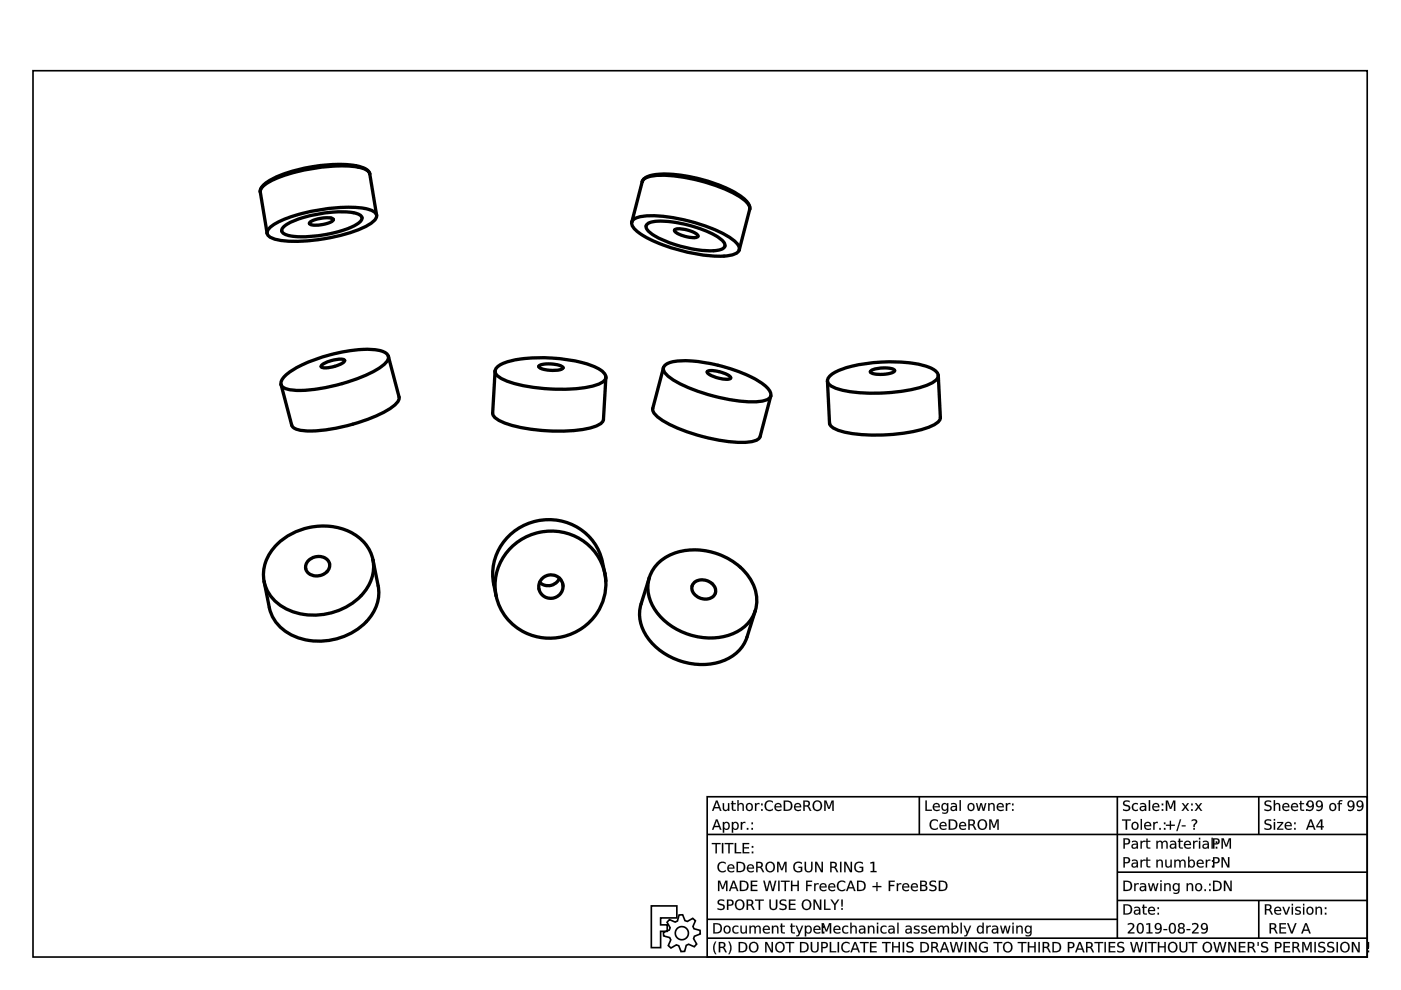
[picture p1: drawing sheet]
<svg xmlns="http://www.w3.org/2000/svg" width="297mm" height="210mm" viewBox="0 0 297 210" stroke-linecap="round" stroke-linejoin="round" font-family="sans-serif">
<g fill="none" stroke="#000" stroke-width=".35">
<path d="M7 15h282.9v187.9h-282.9zM149.9 168.9h140v34h-140zM149.9 176.9h140M194.9 168.9v8M236.9 168.9v30M266.9 168.9v8M138.1 192.1h5.4v2.5h-3.4v1.5h1.4v1.4h-1.4v3.4h-2zM141.9 195l1.2 .5 .5-.2 .4-1.3h.7l.5 1.2 .5 .2 1.2-.7 .5 .5-.5 1.2 .2 .5 1.3 .4 .1 .7-1.3 .5-.1 .5 .6 1.2-.5 .5-1.2-.5-.5 .2-.3 1.3-.8 .1-.5-1.3-.5-.2-1.1 .7-.6-.5 .5-1.2-.2-.5-1.3-.4v-.7l1.2-.5 .2-.5-.7-1.2zM149.9 194.9h87M149.9 198.9h140M236.9 184.9h53M236.9 190.9h53"/>
<path d="M266.9 190.9v8"/>
<circle cx="144.6" cy="197.9" r="1.4"/>
</g>
<g fill="#000">
<path d="M150.9 178.7h1.9v.3h-.8v1.9h-.3v-1.9h-.8zM153.1 178.7h.3v2.2h-.3zM153.6 178.7h1.9v.3h-.8v1.9h-.3v-1.9h-.8zM155.8 178.7h.3v2h1v.2h-1.3zM157.4 178.7h1.4v.3h-1.1v.6h1.1v.3h-1.1v.8h1.2v.2h-1.5zM159.4 180.6h.3v.3h-.3zM159.4 179.4h.3v.3h-.3z"/>
<path d="M150.9 178.7h1.9v.3h-.8v1.9h-.3v-1.9h-.8zM150.9 178.7v.3h.8v1.9h.3v-1.9h.8v-.3zM153 178.7h.4v2.2h-.4zM153.1 178.7v2.2h.3v-2.2zM153.6 178.7h1.9v.3h-.8v1.9h-.3v-1.9h-.8zM153.6 178.7v.3h.8v1.9h.3v-1.9h.8v-.3zM155.8 178.7h.3v2h1.1v.2h-1.4zM155.8 178.7v2.2h1.3v-.2h-1v-2zM157.4 178.7h1.4v.3h-1.1v.6h1.1v.3h-1.1v.8h1.2v.2h-1.5zM157.4 178.7v2.2h1.5v-.2h-1.2v-.8h1.1v-.3h-1.1v-.6h1.1v-.3zM159.4 180.5h.3v.4h-.3zM159.4 180.6v.3h.3v-.3zM159.4 179.4h.3v.4h-.3zM159.4 179.4v.3h.3v-.3z"/>
<path d="M152 170l-.4 1.1h.8zM151.8 169.7h.3l.9 2.2h-.3l-.2-.5h-1l-.2 .5h-.3zM153.2 170.3h.3v1a.42 .42 0 0 0 .5 .4 .42 .42 0 0 0 .3-.5v-.9h.3v1.6h-.3v-.2a.59 .59 0 0 1-.7 .2 .59 .59 0 0 1-.4-.6zM155.2 169.8h.2v.5h.6v.2h-.6l.1 1.1 .5 .1v.2h-.6l-.2-.2v-1.2h-.2v-.2h.2zM156.3 169.6h.3v.9a.59 .59 0 0 1 .7-.2 .59 .59 0 0 1 .4 .6v1h-.3v-1a.42 .42 0 0 0-.4-.4 .42 .42 0 0 0-.4 .5v.9h-.3zM158.5 170.6a.58 .58 0 0 0 0 .8 .58 .58 0 0 0 .7 .2 .58 .58 0 0 0 .1-.8 .58 .58 0 0 0-.8-.2zM158.1 171.1a.83 .83 0 0 1 1.6 0 .83 .83 0 0 1-1.6 0zM160.1 170.3h.2v.2l.3-.2h.4v.2a.48 .48 0 0 0-.5 .1 .48 .48 0 0 0-.2 .5v.8h-.2zM161.4 171.6h.3v.3h-.3zM161.4 170.4h.3v.3h-.3z"/>
<path d="M152 174l-.4 1.1h.8zM151.8 173.7h.3l.9 2.2h-.3l-.2-.5h-1l-.2 .5h-.3zM153.3 174.3h.2v.2a.72 .72 0 0 1 1-.1 .72 .72 0 0 1 .2 .9 .64 .64 0 0 1-.5 .6 .64 .64 0 0 1-.7-.2v.8h-.2zM153.7 174.6a.58 .58 0 0 0-.1 .8 .58 .58 0 0 0 .7 .2 .58 .58 0 0 0 .1-.8 .58 .58 0 0 0-.7-.2zM155.2 174.3h.2v.2a.72 .72 0 0 1 1-.1 .72 .72 0 0 1 .2 .9 .64 .64 0 0 1-.5 .6 .64 .64 0 0 1-.7-.2v.8h-.2zM155.6 174.6a.58 .58 0 0 0-.1 .8 .58 .58 0 0 0 .7 .2 .58 .58 0 0 0 .1-.8 .58 .58 0 0 0-.7-.2zM157.1 174.3h.2v.2l.3-.2h.4v.2a.48 .48 0 0 0-.5 .1 .48 .48 0 0 0-.2 .5v.8h-.2zM158.3 175.6h.4v.3h-.4zM159.3 175.6h.3v.3h-.3zM159.3 174.4h.3v.3h-.3z"/>
<path d="M151.9 170l-.3 1.1h.8zM152 170l.4 1.1h-.9zM151.8 169.7h.3l.9 2.2h-.4l-.1-.5h-1l-.2 .5h-.4zM151.8 169.7l-.8 2.2h.3l.2-.5h1l.2 .5h.3l-.9-2.2zM153.2 170.3h.3v1a.41 .41 0 0 0 .5 .4 .41 .41 0 0 0 .3-.5v-.9h.3v1.6h-.3v-.2a.6 .6 0 0 1-.7 .2 .6 .6 0 0 1-.4-.6zM153.2 170.3l.1 1a.58 .58 0 0 0 .4 .6 .58 .58 0 0 0 .7-.3l-.1 .3h.3v-1.6h-.3l.1 .9a.44 .44 0 0 1-.4 .6 .44 .44 0 0 1-.5-.5v-1zM155.2 169.8h.3l-.1 .5h.6v.2h-.6l.1 1 .5 .2v.2a.61 .61 0 0 1-.8-.5v-.9h-.2v-.2h.2zM155.2 169.8v.5h-.2v.2h.2v1.2l.2 .2h.6v-.2h-.5l-.1-.3v-.9h.6v-.2h-.6v-.5zM156.3 169.6h.3v.9a.6 .6 0 0 1 .7-.2 .6 .6 0 0 1 .4 .6v1h-.3v-1a.41 .41 0 0 0-.4-.4 .41 .41 0 0 0-.4 .5v.9h-.3zM156.3 169.6v2.3h.3v-.9a.44 .44 0 0 1 .4-.5 .44 .44 0 0 1 .5 .4l-.1 1h.3v-1a.58 .58 0 0 0-.4-.6 .58 .58 0 0 0-.7 .3v-1zM158.6 170.7a.56 .56 0 0 0-.1 .7 .56 .56 0 0 0 .7 .2 .56 .56 0 0 0 .1-.8 .56 .56 0 0 0-.7-.1zM158.5 170.6a.61 .61 0 0 1 .9 .3 .61 .61 0 0 1-.3 .8 .63 .63 0 0 1-.7-.3 .63 .63 0 0 1 .1-.8zM158 171.1a.85 .85 0 0 1 1.7 0 .85 .85 0 0 1-1.7 0zM158.1 171.1a.81 .81 0 0 0 1.6 0 .81 .81 0 0 0-1.6 0zM160.1 170.3h.3v.2l.2-.2 .4-.1v.4a.47 .47 0 0 0-.5 0 .47 .47 0 0 0-.1 .5v.8h-.3zM160.1 170.3v1.6h.2v-.8a.48 .48 0 0 1 .2-.5 .48 .48 0 0 1 .5-.1v-.2h-.4l-.3 .3v-.3zM161.4 171.5h.3v.4h-.3zM161.4 171.6v.3h.3v-.3zM161.4 170.4h.3v.4h-.3zM161.4 170.4v.3h.3v-.3z"/>
<path d="M151.9 174l-.3 1.1h.8zM152 174l.4 1.1h-.9zM151.8 173.7h.3l.9 2.2h-.4l-.1-.5h-1l-.2 .5h-.4zM151.8 173.7l-.8 2.2h.3l.2-.6h1l.2 .6h.3l-.9-2.2zM153.2 174.3h.3v.2a.62 .62 0 0 1 .6-.3 .62 .62 0 0 1 .6 .5 .79 .79 0 0 1-.1 1 .79 .79 0 0 1-1 .1l-.1-.1v.9h-.3zM153.3 174.3v2.2h.2v-.9a.7 .7 0 0 0 1 .2 .7 .7 0 0 0 .2-.9 .63 .63 0 0 0-.5-.6 .63 .63 0 0 0-.7 .3v-.3zM153.7 174.6a.56 .56 0 0 0-.1 .8 .56 .56 0 0 0 .7 .2 .56 .56 0 0 0 .1-.8 .56 .56 0 0 0-.7-.2zM153.6 174.6a.61 .61 0 0 1 .9 .3 .61 .61 0 0 1-.3 .8 .64 .64 0 0 1-.7-.3 .64 .64 0 0 1 .1-.8zM155.1 174.3h.3v.2a.62 .62 0 0 1 .6-.3 .62 .62 0 0 1 .6 .5 .79 .79 0 0 1-.1 1 .79 .79 0 0 1-1 .1l-.1-.1v.9h-.3zM155.2 174.3v2.2h.2v-.9a.7 .7 0 0 0 1 .2 .7 .7 0 0 0 .2-.9 .63 .63 0 0 0-.5-.6 .63 .63 0 0 0-.7 .3v-.3zM155.6 174.6a.56 .56 0 0 0-.1 .8 .56 .56 0 0 0 .7 .2 .56 .56 0 0 0 .1-.8 .56 .56 0 0 0-.7-.2zM155.5 174.6a.61 .61 0 0 1 .9 .3 .61 .61 0 0 1-.3 .8 .64 .64 0 0 1-.7-.3 .64 .64 0 0 1 .1-.8zM157.1 174.3h.3v.2l.2-.2 .4-.1v.3a.47 .47 0 0 0-.5 .1 .47 .47 0 0 0-.1 .5v.8h-.3zM157.1 174.3v1.6h.2v-.8a.48 .48 0 0 1 .2-.5 .48 .48 0 0 1 .5-.1v-.2h-.4l-.3 .3v-.3zM158.3 175.5h.4v.4h-.4zM158.3 175.6v.3h.4v-.3zM159.3 175.5h.4v.4h-.4zM159.3 175.6v.3h.3v-.3zM159.3 174.4h.4v.4h-.4zM159.3 174.4v.3h.3v-.3z"/>
<path d="M162.4 170l.5-.3h.5l.5 .2v.3a.86 .86 0 0 0-1.2 0 .86 .86 0 0 0 0 1.2 .86 .86 0 0 0 1.2 0v.4a1.15 1.15 0 0 1-1.6-.2 1.15 1.15 0 0 1 .1-1.6zM164.4 170.5a.76 .76 0 0 1 .9-.2 .76 .76 0 0 1 .4 .9h-1.2a.7 .7 0 0 0 1.1 .4v.2a.93 .93 0 0 1-1.2-.1 .93 .93 0 0 1 0-1.2zM164.6 170.6l-.1 .4h.9l-.2-.5zM166.5 170v1.7a.91 .91 0 0 0 1.2-.9 .91 .91 0 0 0-1.2-.8zM166.2 169.7h.6a1.1 1.1 0 0 1 1.2 1.1 1.1 1.1 0 0 1-1.2 1.1h-.6zM168.6 170.5a.76 .76 0 0 1 .9-.2 .76 .76 0 0 1 .4 .9h-1.3a.7 .7 0 0 0 1.2 .4v.2a.93 .93 0 0 1-1.2-.1 .93 .93 0 0 1 0-1.2zM168.8 170.6l-.2 .4h1l-.3-.5zM170.3 169.7h.7a.61 .61 0 0 1 .7 .5 .61 .61 0 0 1-.3 .7l.6 1h-.3l-.4-.7-.4-.2h-.3v.9h-.3zM170.6 170v.8h.4a.39 .39 0 0 0 .4-.4 .39 .39 0 0 0-.4-.4zM172.8 170.2a.86 .86 0 0 0-.2 1.1 .86 .86 0 0 0 1.1 .3 .88 .88 0 0 0 .3-1.1 .88 .88 0 0 0-1.1-.5zM172.2 170.8a1.1 1.1 0 0 1 2.2 0 1.1 1.1 0 0 1-2.2 0zM174.8 169.7h.4l.6 1.5 .5-1.5h.5v2.2h-.3v-1.9l-.6 1.5h-.3l-.6-1.5v1.9h-.2z"/>
<path d="M162.4 170a1.2 1.2 0 0 1 1.5-.1v.4a.84 .84 0 0 0-1.2-.1 .84 .84 0 0 0 0 1.2 .84 .84 0 0 0 1.2 0 .64 .64 0 0 1-1 .5 1.22 1.22 0 0 1-.5-1.9zM162.4 170a1.13 1.13 0 0 0-.1 1.6 1.13 1.13 0 0 0 1.6 .1v-.3a.86 .86 0 0 1-1.3 0 .86 .86 0 0 1 0-1.2 .86 .86 0 0 1 1.3 0v-.3a1.24 1.24 0 0 0-1.5 .1zM164.4 170.5a.77 .77 0 0 1 .9-.2 .77 .77 0 0 1 .4 .9h-1.2a.69 .69 0 0 0 .5 .5 .69 .69 0 0 0 .7-.1 .54 .54 0 0 1-.9 .4 .91 .91 0 0 1-.4-1.5zM164.4 170.5a.91 .91 0 0 0 0 1.2 .91 .91 0 0 0 1.2 .1l.1-.2a.71 .71 0 0 1-.8 .1 .71 .71 0 0 1-.4-.5h1.2a.74 .74 0 0 0-.4-.9 .74 .74 0 0 0-.9 .2zM164.6 170.6l-.1 .4h.9l-.2-.5zM164.6 170.6a.47 .47 0 0 1 .6-.1 .47 .47 0 0 1 .2 .5h-.9zM166.5 170v1.7a.89 .89 0 0 0 1.2-.9 .89 .89 0 0 0-1.2-.8zM166.4 170a.92 .92 0 0 1 1.3 .8 .92 .92 0 0 1-1.3 .9zM166.1 169.7a1.36 1.36 0 0 1 1.9 1.1 1.03 1.03 0 0 1-1.2 1.1h-.7zM166.2 169.7v2.2h.6a1.09 1.09 0 0 0 1.2-1.1 1.09 1.09 0 0 0-1.2-1zM168.6 170.5a.77 .77 0 0 1 .9-.2 .77 .77 0 0 1 .4 .9h-1.3a.69 .69 0 0 0 .5 .5 .69 .69 0 0 0 .7-.1 .54 .54 0 0 1-.9 .4 .91 .91 0 0 1-.3-1.5zM168.6 170.5a.91 .91 0 0 0 0 1.2 .91 .91 0 0 0 1.2 .1v-.2a.71 .71 0 0 1-.7 .1 .71 .71 0 0 1-.5-.5h1.2a.74 .74 0 0 0-.3-.9 .74 .74 0 0 0-.9 .2zM168.8 170.6l-.2 .4h1l-.3-.5zM168.8 170.6a.47 .47 0 0 1 .5-.1 .47 .47 0 0 1 .3 .5h-1zM170.3 169.7h.7a.63 .63 0 0 1 .7 .4 .63 .63 0 0 1-.3 .8l.6 1h-.3l-.5-.8-.6-.1v.9h-.3zM170.3 169.7v2.2h.3v-.9l.6 .1 .5 .8h.3l-.7-1a.59 .59 0 0 0 .4-.7 .59 .59 0 0 0-.7-.4zM170.6 170v.8l.4-.1a.38 .38 0 0 0 .4-.3 .38 .38 0 0 0-.4-.4zM170.6 170h.4a.41 .41 0 0 1 .4 .4 .41 .41 0 0 1-.4 .4h-.4zM172.8 170.2a.85 .85 0 0 0-.2 1 .85 .85 0 0 0 1 .4 .86 .86 0 0 0 .4-1.1 .86 .86 0 0 0-1.1-.4zM172.8 170.2a.77 .77 0 0 1 1-.1 .77 .77 0 0 1 .2 1 .76 .76 0 0 1-1 .6 .76 .76 0 0 1-.4-1.1zM172.2 170.8a1.11 1.11 0 0 1 2.2 0 1.11 1.11 0 0 1-2.2 0zM172.2 170.8a1.1 1.1 0 0 0 2.2 0 1.1 1.1 0 0 0-2.2 0zM174.7 169.7h.5l.6 1.5 .5-1.5h.5v2.2h-.3v-1.9l-.6 1.5h-.3l-.6-1.5 .1 1.9h-.4zM174.8 169.7v2.2h.2l.1-1.9 .5 1.5h.3l.6-1.5v1.9h.3v-2.2h-.5l-.5 1.6-.6-1.6z"/>
<path d="M196.2 169.7h.3v2h1.1v.2h-1.4zM198 170.5a.76 .76 0 0 1 .9-.2 .76 .76 0 0 1 .4 .9h-1.3a.7 .7 0 0 0 1.2 .4v.2a.93 .93 0 0 1-1.2-.1 .93 .93 0 0 1 0-1.2zM198.2 170.6l-.2 .4h1l-.3-.5zM200 170.6a.54 .54 0 0 0-.1 .8 .54 .54 0 0 0 .8 0 .55 .55 0 0 0 0-.7 .55 .55 0 0 0-.7-.1zM199.8 170.5l.5-.3 .5 .3v-.2h.3v1.4a.83 .83 0 0 1-1.3 .8v-.3a.6 .6 0 0 0 .7 .1 .6 .6 0 0 0 .3-.7 .71 .71 0 0 1-1 .2 .71 .71 0 0 1-.2-1zM201.9 171.2l-.1 .1a.44 .44 0 0 0 .5 .4 .44 .44 0 0 0 .3-.6zM201.6 170.4a.79 .79 0 0 1 1.3 .6v.9h-.3v-.2a.58 .58 0 0 1-.7 .3 .58 .58 0 0 1-.3-.7 .58 .58 0 0 1 .7-.4h.3a.58 .58 0 0 0-.4-.5 .58 .58 0 0 0-.6 .2zM203.5 169.6h.2v2.3h-.2zM205.5 170.6a.58 .58 0 0 0-.1 .8 .58 .58 0 0 0 .8 .2 .58 .58 0 0 0 .1-.8 .58 .58 0 0 0-.8-.2zM205 171.1a.85 .85 0 0 1 1.7 0 .85 .85 0 0 1-1.7 0zM206.9 170.3h.3l.3 1.3 .4-1.3h.3l.3 1.3 .3-1.3h.3l-.4 1.6h-.3l-.4-1.3-.3 1.3h-.4zM209.5 170.3h.3v.2a.59 .59 0 0 1 .7-.2 .59 .59 0 0 1 .4 .6v1h-.3v-1a.42 .42 0 0 0-.4-.4 .42 .42 0 0 0-.4 .5v.9h-.3zM211.5 170.5a.76 .76 0 0 1 .9-.2 .76 .76 0 0 1 .4 .9h-1.2a.7 .7 0 0 0 1.2 .4v.2a.93 .93 0 0 1-1.3-.1 .93 .93 0 0 1 0-1.2zM211.8 170.6l-.2 .4h1l-.3-.5zM213.3 170.3h.2v.2l.3-.2h.4v.2a.48 .48 0 0 0-.5 .1 .48 .48 0 0 0-.2 .5v.8h-.2zM214.6 171.6h.3v.3h-.3zM214.6 170.4h.3v.3h-.3z"/>
<path d="M196.2 169.7h.3v2h1.1v.2h-1.4zM196.2 169.7v2.2h1.4v-.2h-1.1v-2zM198 170.5a.77 .77 0 0 1 .9-.2 .77 .77 0 0 1 .4 .9h-1.3a.69 .69 0 0 0 .5 .5 .69 .69 0 0 0 .7-.1 .54 .54 0 0 1-.8 .4 .91 .91 0 0 1-.4-1.5zM198 170.5a.91 .91 0 0 0 0 1.2 .91 .91 0 0 0 1.2 .1v-.2a.71 .71 0 0 1-.7 .1 .71 .71 0 0 1-.5-.5h1.3a.74 .74 0 0 0-.4-.9 .74 .74 0 0 0-.9 .2zM198.2 170.6l-.2 .4h1l-.3-.5zM198.2 170.6a.47 .47 0 0 1 .5-.1 .47 .47 0 0 1 .3 .5h-1zM200 170.6a.53 .53 0 0 0-.1 .8 .53 .53 0 0 0 .8 0 .53 .53 0 0 0 0-.7 .53 .53 0 0 0-.7-.1zM200 170.6a.59 .59 0 0 1 .8 .3 .59 .59 0 0 1-.3 .8 .62 .62 0 0 1-.6-.3 .62 .62 0 0 1 .1-.8zM199.8 170.5a.61 .61 0 0 1 1 0v-.2h.3v1.4a.88 .88 0 0 1-1.3 .8v-.3a.61 .61 0 0 0 .7 0 .61 .61 0 0 0 .3-.6 .62 .62 0 0 1-.6 .3 .62 .62 0 0 1-.5-.4l-.1-.7zM199.8 170.5a.78 .78 0 0 0-.1 1 .78 .78 0 0 0 1 .3l.1-.2a.61 .61 0 0 1-.3 .7 .61 .61 0 0 1-.7-.1v.2a.82 .82 0 0 0 1.2-.7l.1-1.4h-.3v.3a.6 .6 0 0 0-1-.1zM201.9 171.2l-.1 .1a.42 .42 0 0 0 .5 .4 .42 .42 0 0 0 .3-.6zM201.9 171.2l.7-.1a.46 .46 0 0 1-.2 .6 .46 .46 0 0 1-.6-.3zM201.6 170.4v-.1a.81 .81 0 0 1 1.3 .7v.9h-.3v-.2a.59 .59 0 0 1-.7 .3 .59 .59 0 0 1-.4-.7 .59 .59 0 0 1 .8-.4h.3a.58 .58 0 0 0-.4-.4 .58 .58 0 0 0-.6 .1zM201.6 170.4v.2a.62 .62 0 0 1 1 .3 .74 .74 0 0 0-.7 0 .74 .74 0 0 0-.3 .8 .62 .62 0 0 0 1-.1v.3h.3a1.81 1.81 0 0 0-.2-1.5l-.5-.1zM203.4 169.6h.3v2.3h-.3zM203.5 169.6v2.3h.2v-2.3zM205.5 170.7a.56 .56 0 0 0 0 .7 .56 .56 0 0 0 .7 .2 .56 .56 0 0 0 .1-.8 .56 .56 0 0 0-.8-.1zM205.5 170.6a.61 .61 0 0 1 .9 .3 .61 .61 0 0 1-.3 .8 .63 .63 0 0 1-.7-.3 .63 .63 0 0 1 .1-.8zM205 171.1a.85 .85 0 0 1 1.7 0 .85 .85 0 0 1-1.7 0zM205.1 171.1a.81 .81 0 0 0 1.6 0 .81 .81 0 0 0-1.6 0zM206.9 170.3h.3l.3 1.3 .3-1.3h.4l.3 1.3 .3-1.3h.3l-.4 1.6h-.3l-.4-1.3-.3 1.3h-.4zM206.9 170.3l.4 1.6h.4l.3-1.4 .4 1.4h.3l.4-1.6h-.3l-.3 1.3-.3-1.3h-.3l-.4 1.3-.3-1.3zM209.5 170.3h.3v.2a.6 .6 0 0 1 .7-.2 .6 .6 0 0 1 .4 .6v1h-.3v-1a.41 .41 0 0 0-.4-.4 .41 .41 0 0 0-.4 .5v.9h-.3zM209.5 170.3v1.6h.3v-.9a.44 .44 0 0 1 .4-.5 .44 .44 0 0 1 .4 .4v1h.3v-1a.58 .58 0 0 0-.4-.6 .58 .58 0 0 0-.7 .3v-.3zM211.5 170.5a.77 .77 0 0 1 1-.2 .77 .77 0 0 1 .3 .9h-1.2a.69 .69 0 0 0 .5 .5 .69 .69 0 0 0 .7-.1 .54 .54 0 0 1-.9 .4 .91 .91 0 0 1-.4-1.5zM211.5 170.5a.91 .91 0 0 0 0 1.2 .91 .91 0 0 0 1.3 .1v-.2a.71 .71 0 0 1-.8 .1 .71 .71 0 0 1-.4-.5h1.2a.74 .74 0 0 0-.4-.9 .74 .74 0 0 0-.9 .2zM211.8 170.6l-.2 .4h1l-.3-.5zM211.7 170.6a.47 .47 0 0 1 .6-.1 .47 .47 0 0 1 .3 .5h-1zM213.2 170.3h.3v.2l.2-.2 .5-.1v.4a.47 .47 0 0 0-.5 0 .47 .47 0 0 0-.2 .5v.8h-.3zM213.3 170.3v1.6h.2v-.8a.48 .48 0 0 1 .2-.5 .48 .48 0 0 1 .5-.1v-.2h-.4l-.3 .3v-.3zM214.6 171.5h.3v.4h-.3zM214.6 171.6v.3h.3v-.3zM214.6 170.4h.3v.4h-.3zM214.6 170.4v.3h.3v-.3z"/>
<path d="M197.4 174l.4-.3h.5l.5 .2v.3a.86 .86 0 0 0-1.2 0 .86 .86 0 0 0 0 1.2 .86 .86 0 0 0 1.2 0v.4a1.15 1.15 0 0 1-1.5-.2 1.15 1.15 0 0 1 .1-1.6zM199.4 174.5a.76 .76 0 0 1 .9-.2 .76 .76 0 0 1 .4 .9h-1.2a.7 .7 0 0 0 1.1 .4v.2a.93 .93 0 0 1-1.2-.1 .93 .93 0 0 1 0-1.2zM199.6 174.6l-.1 .4h.9l-.2-.5zM201.4 174v1.7a.91 .91 0 0 0 1.3-.9 .91 .91 0 0 0-1.3-.8zM201.1 173.7h.7a1.1 1.1 0 0 1 1.2 1.1 1.1 1.1 0 0 1-1.2 1.1h-.7zM203.5 174.5a.76 .76 0 0 1 1-.2 .76 .76 0 0 1 .3 .9h-1.2a.7 .7 0 0 0 1.2 .4v.2a.93 .93 0 0 1-1.2-.1 .93 .93 0 0 1-.1-1.2zM203.8 174.6l-.2 .4h1l-.3-.5zM205.3 173.7h.7a.61 .61 0 0 1 .7 .4 .61 .61 0 0 1-.4 .8l.7 1h-.3l-.4-.7-.4-.2h-.3v.9h-.3zM205.6 174v.8h.4a.39 .39 0 0 0 .4-.4 .39 .39 0 0 0-.4-.4zM207.8 174.2a.86 .86 0 0 0-.2 1.1 .86 .86 0 0 0 1 .3 .88 .88 0 0 0 .4-1.1 .88 .88 0 0 0-1.1-.5zM207.2 174.8a1.1 1.1 0 0 1 2.2 0 1.1 1.1 0 0 1-2.2 0zM209.7 173.7h.5l.5 1.5 .6-1.5h.4v2.2h-.2v-1.9l-.6 1.5h-.3l-.6-1.5v1.9h-.3z"/>
<path d="M197.4 174a1.2 1.2 0 0 1 1.5-.1v.4a.84 .84 0 0 0-1.2-.1 .84 .84 0 0 0 0 1.2 .84 .84 0 0 0 1.2 0 .64 .64 0 0 1-1.1 .5 1.22 1.22 0 0 1-.4-1.9zM197.4 174a1.13 1.13 0 0 0-.1 1.6 1.13 1.13 0 0 0 1.5 .1v-.3a.86 .86 0 0 1-1.2 0 .86 .86 0 0 1 0-1.2 .86 .86 0 0 1 1.2 0v-.3a1.24 1.24 0 0 0-1.4 .1zM199.4 174.5a.77 .77 0 0 1 .9-.2 .77 .77 0 0 1 .4 .9h-1.2a.69 .69 0 0 0 .4 .5 .69 .69 0 0 0 .7-.1 .54 .54 0 0 1-.8 .4 .91 .91 0 0 1-.4-1.5zM199.4 174.5a.91 .91 0 0 0 0 1.2 .91 .91 0 0 0 1.2 .1v-.2a.71 .71 0 0 1-.7 .1 .71 .71 0 0 1-.5-.5h1.3a.74 .74 0 0 0-.4-.9 .74 .74 0 0 0-.9 .2zM199.6 174.6l-.1 .4h.9l-.2-.5zM199.6 174.6a.47 .47 0 0 1 .6-.1 .47 .47 0 0 1 .2 .5h-1zM201.4 174v1.7a.89 .89 0 0 0 1.3-.9 .89 .89 0 0 0-1.3-.8zM201.4 174a.92 .92 0 0 1 1.3 .8 .92 .92 0 0 1-1.3 .9zM201.1 173.7a1.36 1.36 0 0 1 1.9 1.1 1.03 1.03 0 0 1-1.2 1.1h-.7zM201.1 173.7v2.2h.7a1.09 1.09 0 0 0 1.2-1.1 1.09 1.09 0 0 0-1.2-1zM203.5 174.5a.77 .77 0 0 1 1-.2 .77 .77 0 0 1 .3 .9h-1.2a.69 .69 0 0 0 .5 .5 .69 .69 0 0 0 .7-.1 .54 .54 0 0 1-.9 .4 .91 .91 0 0 1-.4-1.5zM203.6 174.5a.91 .91 0 0 0 0 1.2 .91 .91 0 0 0 1.2 .1v-.2a.71 .71 0 0 1-.7 .1 .71 .71 0 0 1-.5-.5h1.2a.74 .74 0 0 0-.3-.9 .74 .74 0 0 0-.9 .2zM203.8 174.6l-.2 .4h1l-.3-.5zM203.8 174.6a.47 .47 0 0 1 .5-.1 .47 .47 0 0 1 .3 .5h-1zM205.3 173.7h.7a.63 .63 0 0 1 .7 .4 .63 .63 0 0 1-.4 .8l.7 1h-.3l-.5-.8-.6-.1v.9h-.3zM205.3 173.7v2.2h.3v-.9l.6 .1 .5 .8h.3l-.7-1a.59 .59 0 0 0 .4-.7 .59 .59 0 0 0-.7-.4zM205.6 174v.8l.4-.1a.38 .38 0 0 0 .4-.3 .38 .38 0 0 0-.4-.4zM205.6 174h.4a.41 .41 0 0 1 .4 .4 .41 .41 0 0 1-.4 .4h-.4zM207.8 174.2a.85 .85 0 0 0-.2 1 .85 .85 0 0 0 1 .4 .86 .86 0 0 0 .4-1.1 .86 .86 0 0 0-1.1-.4zM207.7 174.2a.77 .77 0 0 1 1.1-.1 .77 .77 0 0 1 .2 1 .76 .76 0 0 1-1 .6 .76 .76 0 0 1-.4-1.1zM207.2 174.8a1.11 1.11 0 0 1 2.2 0 1.11 1.11 0 0 1-2.2 0zM207.2 174.8a1.1 1.1 0 0 0 2.2 0 1.1 1.1 0 0 0-2.2 0zM209.7 173.7h.5l.5 1.5 .6-1.5h.5v2.2h-.4v-1.9l-.5 1.5h-.3l-.6-1.5v1.9h-.3zM209.7 173.7v2.2h.3v-1.9l.6 1.5h.3l.6-1.5v1.9h.2v-2.2h-.4l-.6 1.6-.5-1.6z"/>
<path d="M237.9 173.7h1.8v.3h-.7v1.9h-.3v-1.9h-.8zM240.3 174.6a.58 .58 0 0 0-.1 .8 .58 .58 0 0 0 .8 .2 .58 .58 0 0 0 .1-.8 .58 .58 0 0 0-.8-.2zM239.8 175.1a.85 .85 0 0 1 1.7 0 .85 .85 0 0 1-1.7 0zM241.8 173.6h.3v2.3h-.3zM242.8 174.5a.76 .76 0 0 1 .9-.2 .76 .76 0 0 1 .4 .9h-1.3a.7 .7 0 0 0 1.2 .4v.2a.93 .93 0 0 1-1.2-.1 .93 .93 0 0 1 0-1.2zM243 174.6l-.1 .4h.9l-.3-.5zM244.5 174.3h.3v.2l.2-.2h.5v.2a.48 .48 0 0 0-.5 .1 .48 .48 0 0 0-.2 .5v.8h-.3zM245.8 175.6h.3v.3h-.3zM246.8 175.6h.3v.3h-.3zM246.8 174.4h.3v.3h-.3z"/>
<path d="M237.9 173.7h1.9v.3h-.8v1.9h-.3v-1.9h-.8zM237.9 173.7v.3h.8v1.9h.3l-.1-1.9h.8v-.3zM240.3 174.7a.56 .56 0 0 0-.1 .7 .56 .56 0 0 0 .8 .2 .56 .56 0 0 0 .1-.8 .56 .56 0 0 0-.8-.1zM240.3 174.6a.61 .61 0 0 1 .8 .3 .61 .61 0 0 1-.3 .8 .63 .63 0 0 1-.6-.3 .63 .63 0 0 1 .1-.8zM239.8 175.1a.85 .85 0 0 1 1.7 0 .85 .85 0 0 1-1.7 0zM239.8 175.1a.85 .85 0 0 0 1.7 0 .85 .85 0 0 0-1.7 0zM241.8 173.6h.3v2.3h-.3zM241.8 173.6v2.3h.3v-2.3zM242.8 174.5a.77 .77 0 0 1 .9-.2 .77 .77 0 0 1 .4 .9h-1.2a.69 .69 0 0 0 .4 .5 .69 .69 0 0 0 .7-.1 .54 .54 0 0 1-.8 .4 .91 .91 0 0 1-.4-1.5zM242.8 174.5a.91 .91 0 0 0 0 1.2 .91 .91 0 0 0 1.2 .1v-.2a.71 .71 0 0 1-.7 .1 .71 .71 0 0 1-.5-.5h1.3a.74 .74 0 0 0-.4-.9 .74 .74 0 0 0-.9 .2zM243 174.6l-.1 .4h.9l-.3-.5zM243 174.6a.47 .47 0 0 1 .5-.1 .47 .47 0 0 1 .3 .5h-1zM244.5 174.3h.3v.2l.2-.2 .5-.1v.3a.47 .47 0 0 0-.5 .1 .47 .47 0 0 0-.2 .5v.8h-.3zM244.5 174.3v1.6h.3v-.8a.48 .48 0 0 1 .1-.5 .48 .48 0 0 1 .6-.1v-.2h-.5l-.2 .3v-.3zM245.8 175.5h.3v.4h-.3zM245.8 175.6v.3h.3v-.3zM246.8 175.5h.3v.4h-.3zM246.8 175.6v.3h.3v-.3zM246.8 174.4h.3v.4h-.3zM246.8 174.4v.3h.3v-.3z"/>
<path d="M238.5 178v.8h.4a.41 .41 0 0 0 .4-.4 .41 .41 0 0 0-.4-.4zM238.2 177.7h.7a.66 .66 0 0 1 .7 .7 .66 .66 0 0 1-.7 .6h-.4v.9h-.3zM240.3 179.2l-.1 .1a.44 .44 0 0 0 .5 .4 .44 .44 0 0 0 .3-.6zM240 178.4a.79 .79 0 0 1 1.3 .6v.9h-.3v-.2a.58 .58 0 0 1-.7 .3 .58 .58 0 0 1-.4-.7 .58 .58 0 0 1 .7-.4h.4a.58 .58 0 0 0-.4-.5 .58 .58 0 0 0-.6 .2zM241.8 178.3h.3v.2l.2-.2h.5v.2a.48 .48 0 0 0-.5 .1 .48 .48 0 0 0-.2 .5v.8h-.3zM243.1 177.8h.2v.5h.6v.2h-.6v1l.6 .2v.2h-.6l-.2-.2v-1.2h-.2v-.2h.2zM245.2 178.3h.2v.2a.56 .56 0 0 1 .6-.3 .56 .56 0 0 1 .5 .4 .58 .58 0 0 1 .7-.3 .58 .58 0 0 1 .4 .6v1h-.3v-1a.41 .41 0 0 0-.4-.4 .41 .41 0 0 0-.4 .5v.9h-.3v-1a.41 .41 0 0 0-.4-.4 .41 .41 0 0 0-.4 .5v.9h-.2zM248.4 179.2l-.1 .1a.44 .44 0 0 0 .5 .4 .44 .44 0 0 0 .3-.6zM248.1 178.4a.79 .79 0 0 1 1.3 .6v.9h-.3v-.2a.58 .58 0 0 1-.7 .3 .58 .58 0 0 1-.4-.7 .58 .58 0 0 1 .7-.4h.4a.58 .58 0 0 0-.4-.5 .58 .58 0 0 0-.6 .2zM249.9 177.8h.3v.5h.6v.2h-.6v1l.6 .2v.2h-.6l-.2-.2-.1-1.2h-.2v-.2h.2zM251.2 178.5a.76 .76 0 0 1 .9-.2 .76 .76 0 0 1 .4 .9h-1.2a.7 .7 0 0 0 1.2 .4v.2a.93 .93 0 0 1-1.3-.1 .93 .93 0 0 1 0-1.2zM251.4 178.6l-.1 .4h1l-.3-.5zM253 178.3h.2v.2l.2-.2h.5v.2a.48 .48 0 0 0-.5 .1 .48 .48 0 0 0-.2 .5v.8h-.2zM254.2 178.3h.3v1.6h-.3zM254.2 177.6h.3v.4h-.3zM255.3 179.2l-.1 .1a.44 .44 0 0 0 .6 .4 .44 .44 0 0 0 .2-.6zM255 178.4a.79 .79 0 0 1 1.3 .6v.9h-.3v-.2a.58 .58 0 0 1-.7 .3 .58 .58 0 0 1-.3-.7 .58 .58 0 0 1 .7-.4h.3a.58 .58 0 0 0-.4-.5 .58 .58 0 0 0-.6 .2zM256.9 177.6h.2v2.3h-.2zM257.8 179.6h.3v.3h-.3zM257.8 178.4h.3v.3h-.3z"/>
<path d="M238.5 178v.8h.4a.4 .4 0 0 0 .4-.4 .4 .4 0 0 0-.4-.4zM238.5 178h.4a.43 .43 0 0 1 .4 .4 .43 .43 0 0 1-.4 .4h-.4zM238.2 177.7h.7a.67 .67 0 0 1 .7 .7 .67 .67 0 0 1-.7 .7l-.4-.1v.9h-.3zM238.2 177.7v2.2h.3v-.9a.74 .74 0 0 0 .9-.1 .74 .74 0 0 0 0-1zM240.3 179.2l-.1 .1a.42 .42 0 0 0 .5 .4 .42 .42 0 0 0 .3-.6zM240.3 179.2l.7-.1a.46 .46 0 0 1-.3 .6 .46 .46 0 0 1-.6-.3zM240 178.3a.81 .81 0 0 1 1.3 .7v.9h-.3v-.2a.59 .59 0 0 1-.7 .3 .59 .59 0 0 1-.4-.7 .59 .59 0 0 1 .7-.4h.4a.58 .58 0 0 0-.4-.5 .58 .58 0 0 0-.6 .2zM240 178.4v.2a.62 .62 0 0 1 1 .3 .74 .74 0 0 0-.8 0 .74 .74 0 0 0-.3 .8 .62 .62 0 0 0 1.1-.1v.3h.3a1.81 1.81 0 0 0-.2-1.5l-.5-.1zM241.8 178.3h.3v.2l.2-.2 .5-.1v.3a.47 .47 0 0 0-.5 .1 .47 .47 0 0 0-.2 .5v.8h-.3zM241.8 178.3v1.6h.3v-.8a.48 .48 0 0 1 .1-.5 .48 .48 0 0 1 .6-.1v-.2h-.5l-.2 .3v-.3zM243 177.8h.3v.5h.6v.2h-.6l.1 1 .5 .2v.2a.61 .61 0 0 1-.9-.5l.1-.9h-.3v-.2h.3zM243.1 177.8v.5h-.2v.2h.2v1.2l.2 .2h.6v-.2h-.5l-.1-.3v-.9h.6v-.2h-.6v-.5zM245.2 178.3h.3l-.1 .2a.56 .56 0 0 1 .6-.3 .56 .56 0 0 1 .5 .4 .59 .59 0 0 1 .7-.3 .59 .59 0 0 1 .4 .6v1h-.3v-1a.39 .39 0 0 0-.4-.4 .39 .39 0 0 0-.4 .5v.9h-.3v-1a.39 .39 0 0 0-.4-.4 .39 .39 0 0 0-.3 .5v.9h-.3zM245.2 178.3v1.6h.2v-.9a.42 .42 0 0 1 .4-.5 .42 .42 0 0 1 .5 .4l-.1 1h.3v-.9a.42 .42 0 0 1 .4-.5 .42 .42 0 0 1 .4 .4v1h.3v-1a.57 .57 0 0 0-.4-.6 .57 .57 0 0 0-.7 .3 .55 .55 0 0 0-.5-.3 .55 .55 0 0 0-.6 .3v-.3zM248.4 179.2l-.1 .1a.42 .42 0 0 0 .5 .4 .42 .42 0 0 0 .3-.6zM248.4 179.2l.7-.1a.46 .46 0 0 1-.2 .6 .46 .46 0 0 1-.6-.3zM248.1 178.3a.81 .81 0 0 1 1.3 .7v.9h-.3v-.2a.59 .59 0 0 1-.7 .3 .59 .59 0 0 1-.4-.7 .59 .59 0 0 1 .7-.4h.4a.58 .58 0 0 0-.4-.5 .58 .58 0 0 0-.6 .2zM248.1 178.4v.2a.62 .62 0 0 1 1 .3 .74 .74 0 0 0-.7 0 .74 .74 0 0 0-.3 .8 .62 .62 0 0 0 1-.1v.3h.3a1.81 1.81 0 0 0-.2-1.5l-.5-.1zM249.9 177.8h.3v.5h.6v.2h-.6v1l.6 .2v.2a.61 .61 0 0 1-.9-.5v-.9h-.2v-.2h.2zM249.9 177.8l.1 .5h-.3v.2h.3v1.2l.2 .2h.6v-.2h-.5l-.1-.3v-.9h.6v-.2h-.6v-.5zM251.2 178.5a.77 .77 0 0 1 1-.2 .77 .77 0 0 1 .3 .9h-1.2a.69 .69 0 0 0 .5 .5 .69 .69 0 0 0 .7-.1 .54 .54 0 0 1-.9 .4 .91 .91 0 0 1-.4-1.5zM251.2 178.5a.91 .91 0 0 0 0 1.2 .91 .91 0 0 0 1.3 .1v-.2a.71 .71 0 0 1-.8 .1 .71 .71 0 0 1-.4-.5h1.2a.74 .74 0 0 0-.4-.9 .74 .74 0 0 0-.9 .2zM251.5 178.6l-.2 .4h1l-.3-.5zM251.4 178.6a.47 .47 0 0 1 .6-.1 .47 .47 0 0 1 .3 .5h-1zM252.9 178.3h.3v.2l.2-.2 .5-.1v.3a.47 .47 0 0 0-.5 .1 .47 .47 0 0 0-.2 .5v.8h-.3zM253 178.3v1.6h.2v-.8a.48 .48 0 0 1 .2-.5 .48 .48 0 0 1 .5-.1v-.2h-.4l-.3 .3v-.3zM254.2 178.3h.3v1.6h-.3zM254.2 178.3v1.6h.3v-1.6zM254.2 177.6h.3v.4h-.3zM254.2 177.6v.4h.3v-.4zM255.3 179.2l-.1 .1a.42 .42 0 0 0 .6 .4 .42 .42 0 0 0 .2-.6zM255.3 179.2l.7-.1a.46 .46 0 0 1-.2 .6 .46 .46 0 0 1-.6-.3zM255 178.3a.81 .81 0 0 1 1.3 .7v.9h-.3v-.2a.59 .59 0 0 1-.7 .3 .59 .59 0 0 1-.4-.7 .59 .59 0 0 1 .8-.4h.3a.58 .58 0 0 0-.4-.5 .58 .58 0 0 0-.6 .2zM255 178.4v.2a.62 .62 0 0 1 1.1 .3 .74 .74 0 0 0-.8 0 .74 .74 0 0 0-.3 .8 .62 .62 0 0 0 1.1-.1l-.1 .3h.3a1.81 1.81 0 0 0-.2-1.5l-.5-.1zM256.9 177.6h.3v2.3h-.3zM256.9 177.6v2.3h.2v-2.3zM257.8 179.5h.3v.4h-.3zM257.8 179.6v.3h.3v-.3zM257.8 178.4h.3v.4h-.3zM257.8 178.4v.3h.3v-.3z"/>
<path d="M238.3 169.9l.9-.2 .3 .1v.3a.66 .66 0 0 0-1.1 .3l.1 .1a1.17 1.17 0 0 1 1.1 .8 .99 .99 0 0 1-1.5 .5v-.3a.78 .78 0 0 0 1.2-.2l-.1-.2a1.06 1.06 0 0 1-1.1-1zM240.2 170.5l.7-.2h.4v.3a.63 .63 0 0 0-.9 .1 .63 .63 0 0 0 0 .8 .63 .63 0 0 0 .9 .1v.3a.88 .88 0 0 1-1.2-.2 .88 .88 0 0 1 .1-1.2zM242 171.2l-.1 .1a.44 .44 0 0 0 .6 .4 .44 .44 0 0 0 .2-.6zM241.8 170.4a.79 .79 0 0 1 1.2 .6v.9h-.3v-.2a.58 .58 0 0 1-.7 .3 .58 .58 0 0 1-.3-.7 .58 .58 0 0 1 .7-.4h.3a.58 .58 0 0 0-.4-.5 .58 .58 0 0 0-.5 .2zM243.6 169.6h.2v2.3h-.2zM244.5 170.5a.76 .76 0 0 1 .9-.2 .76 .76 0 0 1 .4 .9h-1.2a.7 .7 0 0 0 1.1 .4v.2a.93 .93 0 0 1-1.2-.1 .93 .93 0 0 1 0-1.2zM244.7 170.6l-.1 .4h.9l-.2-.5zM246.3 171.6h.3v.3h-.3zM246.3 170.4h.3v.3h-.3z"/>
<path d="M238.3 169.9l.3-.2a.56 .56 0 0 1 .9 .4 .65 .65 0 0 0-1.1 .3l.6 .3a.69 .69 0 0 1 .6 .8 .69 .69 0 0 1-1 .5l-.5-.2v-.3a.83 .83 0 0 0 1.2-.2l-.1-.2-.3-.1a.65 .65 0 0 1-.7-.4 .65 .65 0 0 1 .1-.7zM238.3 169.9a.58 .58 0 0 0-.2 .6 .58 .58 0 0 0 .6 .4 .46 .46 0 0 1 .6 .5 .46 .46 0 0 1-.7 .3l-.5-.2v.3a.93 .93 0 0 0 1.5-.6l-.3-.4-.8-.3a.46 .46 0 0 1 .1-.6 .46 .46 0 0 1 .6 .1l.3 .1v-.3l-.6-.1zM240.2 170.5a.99 .99 0 0 1 1.1-.2v.3a.62 .62 0 0 0-.9 .1 .62 .62 0 0 0 0 .8 .62 .62 0 0 0 .9 .1 .45 .45 0 0 1-.3 .4 .45 .45 0 0 1-.5 0 .93 .93 0 0 1-.3-1.5zM240.2 170.5a.87 .87 0 0 0-.1 1.1 .87 .87 0 0 0 1.2 .2v-.2a.64 .64 0 0 1-.9-.1 .64 .64 0 0 1 0-.8 .64 .64 0 0 1 .9-.1v-.3h-.4zM242 171.2l-.1 .1a.42 .42 0 0 0 .6 .4 .42 .42 0 0 0 .2-.6zM242 171.2l.7-.1a.46 .46 0 0 1-.2 .6 .46 .46 0 0 1-.6-.3zM241.7 170.4v-.1a.81 .81 0 0 1 1.3 .7v.9h-.3v-.2a.59 .59 0 0 1-.7 .3 .59 .59 0 0 1-.4-.7 .59 .59 0 0 1 .8-.4h.3a.58 .58 0 0 0-.4-.4 .58 .58 0 0 0-.6 .1zM241.8 170.4v.2a.62 .62 0 0 1 1 .3 .74 .74 0 0 0-.8 0 .74 .74 0 0 0-.3 .8 .62 .62 0 0 0 1.1-.1l-.1 .3h.3a1.81 1.81 0 0 0-.2-1.5l-.5-.1zM243.6 169.6h.3v2.3h-.3zM243.6 169.6v2.3h.2v-2.3zM244.5 170.5a.77 .77 0 0 1 .9-.2 .77 .77 0 0 1 .4 .9h-1.2a.69 .69 0 0 0 .4 .5 .69 .69 0 0 0 .8-.1 .54 .54 0 0 1-.9 .4 .91 .91 0 0 1-.4-1.5zM244.5 170.5a.91 .91 0 0 0 0 1.2 .91 .91 0 0 0 1.2 .1v-.2a.71 .71 0 0 1-.7 .1 .71 .71 0 0 1-.4-.5h1.2a.74 .74 0 0 0-.4-.9 .74 .74 0 0 0-.9 .2zM244.7 170.6l-.1 .4h.9l-.2-.5zM244.7 170.6a.47 .47 0 0 1 .6-.1 .47 .47 0 0 1 .2 .5h-.9zM246.3 171.5h.3v.4h-.3zM246.3 171.6v.3h.3v-.3zM246.3 170.4h.3v.4h-.3zM246.3 170.4v.3h.3v-.3z"/>
<path d="M247.2 169.7h.4l.6 1.5 .5-1.5h.5v2.2h-.3v-1.9l-.6 1.5h-.3l-.5-1.5v1.9h-.3zM250.6 170.3h.3l.4 .6 .5-.6h.3l-.6 .8 .6 .8h-.3l-.5-.6-.5 .6h-.3l.7-.8zM252.6 171.6h.3v.3h-.3zM252.6 170.4h.3v.3h-.3zM253.4 170.3h.3l.4 .6 .4-.6h.4l-.6 .8 .6 .8h-.3l-.5-.6-.5 .6h-.3l.6-.8z"/>
<path d="M247.2 169.7h.4l.6 1.5 .5-1.5h.5v2.2h-.3v-1.9l-.6 1.5h-.3l-.5-1.5v1.9h-.3zM247.2 169.7v2.2h.3v-1.9l.5 1.5h.3l.6-1.5v1.9h.3v-2.2h-.5l-.5 1.6-.6-1.6zM250.5 170.3h.4l.4 .6 .5-.6h.3l-.6 .8 .6 .8h-.3l-.5-.6-.5 .6h-.3l.7-.8zM250.6 170.3l.6 .8-.7 .8h.3l.5-.6 .5 .6h.3l-.6-.8 .6-.8h-.3l-.5 .6-.4-.6zM252.5 171.5h.4v.4h-.4zM252.6 171.6v.3h.3v-.3zM252.5 170.4h.4v.4h-.4zM252.6 170.4v.3h.3v-.3zM253.3 170.3h.4l.4 .6 .4-.6h.4l-.6 .8 .6 .8h-.3l-.5-.6-.5 .6h-.3l.6-.8zM253.4 170.3l.6 .8-.7 .8h.3l.5-.6 .5 .6h.3l-.6-.8 .6-.8h-.4l-.4 .6-.4-.6z"/>
<path d="M248 174h.3v.9h.8v.2h-.8v.8h-.3v-.8h-.8v-.2h.8zM250.2 173.7h.2l-.7 2.5h-.3zM250.6 175h.8v.2h-.8zM253 175.6h.3v.3h-.3zM252.7 173.9a.65 .65 0 0 1 1 0 .65 .65 0 0 1-.3 1l-.1 .4h-.3l.1-.5a.42 .42 0 0 0 .4-.4 .42 .42 0 0 0-.3-.5l-.5 .2z"/>
<path d="M248 174h.3v.9l.8-.1v.3h-.8v.8h-.3v-.8h-.8v-.3l.8 .1zM248 174v.9h-.8v.2h.8v.8h.3v-.8h.8v-.2h-.8v-.9zM250.2 173.7h.2l-.7 2.5h-.3zM250.2 173.7l-.8 2.5h.3l.7-2.4zM250.5 175h.9v.2h-.9zM250.6 175v.2h.8v-.2zM253 175.5h.3v.4h-.3zM253 175.6v.3h.3v-.3zM252.7 173.9a.64 .64 0 0 1 .8-.2 .64 .64 0 0 1 .2 .8l-.4 .5v.4h-.3l.1-.5 .3-.4a.37 .37 0 0 0 0-.6 .37 .37 0 0 0-.6 .2l-.1 .1zM252.7 173.9v.2a.42 .42 0 0 1 .6-.2 .42 .42 0 0 1 .1 .6l-.3 .4-.1 .4h.3v-.4a.64 .64 0 0 0 .4-.9 .64 .64 0 0 0-1-.1z"/>
<path d="M257.5 178v.8h.4a.41 .41 0 0 0 .4-.4 .41 .41 0 0 0-.4-.4zM257.2 177.7h.7a.66 .66 0 0 1 .7 .7 .66 .66 0 0 1-.7 .6h-.4v.9h-.3zM259 177.7h.4l.6 1.5 .6-1.5h.4v2.2h-.3v-1.9l-.6 1.5h-.3l-.5-1.5v1.9h-.3z"/>
<path d="M257.5 178v.8h.4a.4 .4 0 0 0 .4-.4 .4 .4 0 0 0-.4-.4zM257.5 178h.4a.43 .43 0 0 1 .4 .4 .43 .43 0 0 1-.4 .4h-.4zM257.2 177.7h.7a.67 .67 0 0 1 .7 .7 .67 .67 0 0 1-.7 .7l-.4-.1v.9h-.3zM257.2 177.7v2.2h.3v-.9a.74 .74 0 0 0 .9-.1 .74 .74 0 0 0 0-1zM259 177.7h.4l.6 1.5 .5-1.5h.5v2.2h-.3v-1.9l-.5 1.5h-.4l-.5-1.5v1.9h-.3zM259 177.7v2.2h.3v-1.9l.5 1.5h.3l.6-1.5v1.9h.3v-2.2h-.4l-.6 1.6-.6-1.6z"/>
<path d="M268.3 169.9l.9-.2 .3 .1v.3a.66 .66 0 0 0-1.1 .3l.1 .1a1.17 1.17 0 0 1 1.1 .8 .99 .99 0 0 1-1.5 .5v-.3a.78 .78 0 0 0 1.2-.2l-.1-.2a1.06 1.06 0 0 1-1.1-1zM270.1 169.6h.2v.9a.59 .59 0 0 1 .8-.2 .59 .59 0 0 1 .3 .6v1h-.2v-1a.42 .42 0 0 0-.5-.4 .42 .42 0 0 0-.4 .5v.9h-.2zM272.1 170.5a.76 .76 0 0 1 .9-.2 .76 .76 0 0 1 .4 .9h-1.3a.7 .7 0 0 0 1.2 .4v.2a.93 .93 0 0 1-1.2-.1 .93 .93 0 0 1 0-1.2zM272.3 170.6l-.2 .4h1l-.3-.5zM273.9 170.5a.76 .76 0 0 1 .9-.2 .76 .76 0 0 1 .4 .9h-1.2a.7 .7 0 0 0 1.2 .4v.2a.93 .93 0 0 1-1.3-.1 .93 .93 0 0 1 0-1.2zM274.1 170.6l-.1 .4h.9l-.2-.5zM275.7 169.8h.2v.5h.6v.2h-.6v1.1l.6 .1v.2h-.6l-.2-.2v-1.2h-.2v-.2h.2zM276.9 171.6h.3v.3h-.3zM276.9 170.4h.3v.3h-.3z"/>
<path d="M268.3 173.9l.9-.2 .3 .1v.3a.66 .66 0 0 0-1.1 .3l.1 .1a1.17 1.17 0 0 1 1.1 .8 .99 .99 0 0 1-1.5 .5v-.3a.78 .78 0 0 0 1.2-.2l-.1-.2a1.06 1.06 0 0 1-1.1-1zM270.1 174.3h.2v1.6h-.2zM270.1 173.6h.2v.4h-.2zM270.8 174.3h1.3v.2l-1 1.2h1v.2h-1.3v-.2l1-1.2h-1zM272.6 174.5a.76 .76 0 0 1 .9-.2 .76 .76 0 0 1 .4 .9h-1.3a.7 .7 0 0 0 1.2 .4v.2a.93 .93 0 0 1-1.2-.1 .93 .93 0 0 1 0-1.2zM272.8 174.6l-.1 .4h.9l-.3-.5zM274.4 175.6h.3v.3h-.3zM274.4 174.4h.3v.3h-.3z"/>
<path d="M268.3 169.9l.3-.2a.56 .56 0 0 1 .9 .4 .65 .65 0 0 0-1.1 .3l.6 .3a.69 .69 0 0 1 .6 .8 .69 .69 0 0 1-1 .5l-.5-.2v-.3a.83 .83 0 0 0 1.2-.2l-.1-.2-.3-.1a.65 .65 0 0 1-.7-.4 .65 .65 0 0 1 .1-.7zM268.3 169.9a.58 .58 0 0 0-.2 .6 .58 .58 0 0 0 .6 .4 .46 .46 0 0 1 .6 .5 .46 .46 0 0 1-.7 .3l-.5-.2v.3a.93 .93 0 0 0 1.5-.6l-.3-.4-.8-.3a.46 .46 0 0 1 .1-.6 .46 .46 0 0 1 .6 .1l.3 .1v-.3l-.6-.1zM270 169.6h.3v.9a.6 .6 0 0 1 .8-.2 .6 .6 0 0 1 .3 .6v1h-.2v-1a.41 .41 0 0 0-.5-.4 .41 .41 0 0 0-.4 .5v.9h-.3zM270.1 169.6v2.3h.2v-.9a.44 .44 0 0 1 .4-.5 .44 .44 0 0 1 .5 .4v1h.2v-1a.58 .58 0 0 0-.4-.6 .58 .58 0 0 0-.7 .3v-1zM272.1 170.5a.77 .77 0 0 1 .9-.2 .77 .77 0 0 1 .4 .9h-1.2a.69 .69 0 0 0 .4 .5 .69 .69 0 0 0 .7-.1 .54 .54 0 0 1-.8 .4 .91 .91 0 0 1-.4-1.5zM272.1 170.5a.91 .91 0 0 0 0 1.2 .91 .91 0 0 0 1.2 .1v-.2a.71 .71 0 0 1-.7 .1 .71 .71 0 0 1-.5-.5h1.3a.74 .74 0 0 0-.4-.9 .74 .74 0 0 0-.9 .2zM272.3 170.6l-.2 .4h1l-.3-.5zM272.3 170.6a.47 .47 0 0 1 .5-.1 .47 .47 0 0 1 .3 .5h-1zM273.9 170.5a.77 .77 0 0 1 .9-.2 .77 .77 0 0 1 .4 .9h-1.2a.69 .69 0 0 0 .5 .5 .69 .69 0 0 0 .7-.1 .54 .54 0 0 1-.9 .4 .91 .91 0 0 1-.4-1.5zM273.9 170.5a.91 .91 0 0 0 0 1.2 .91 .91 0 0 0 1.3 .1v-.2a.71 .71 0 0 1-.8 .1 .71 .71 0 0 1-.4-.5h1.2a.74 .74 0 0 0-.4-.9 .74 .74 0 0 0-.9 .2zM274.2 170.6l-.2 .4h.9l-.2-.5zM274.1 170.6a.47 .47 0 0 1 .6-.1 .47 .47 0 0 1 .2 .5h-.9zM275.6 169.8h.3v.5h.6v.2h-.6l.1 1 .5 .2v.2a.61 .61 0 0 1-.9-.5l.1-.9h-.3v-.2h.3zM275.7 169.8v.5h-.2v.2h.2v1.2l.2 .2h.6v-.2h-.5l-.1-.3v-.9h.6v-.2h-.6v-.5zM276.9 171.5h.3v.4h-.3zM276.9 171.6v.3h.3v-.3zM276.9 170.4h.3v.4h-.3zM276.9 170.4v.3h.3v-.3z"/>
<path d="M268.3 173.9l.3-.2a.56 .56 0 0 1 .9 .4 .65 .65 0 0 0-1.1 .3l.6 .3a.69 .69 0 0 1 .6 .8 .69 .69 0 0 1-1 .5l-.5-.2v-.3a.83 .83 0 0 0 1.2-.2l-.1-.2-.3-.1a.65 .65 0 0 1-.7-.4 .65 .65 0 0 1 .1-.7zM268.3 173.9a.58 .58 0 0 0-.2 .6 .58 .58 0 0 0 .6 .4 .46 .46 0 0 1 .6 .5 .46 .46 0 0 1-.7 .3l-.5-.2v.3a.93 .93 0 0 0 1.5-.6l-.3-.4-.8-.3a.46 .46 0 0 1 .1-.6 .46 .46 0 0 1 .6 .1l.3 .1v-.3l-.6-.1zM270.1 174.3h.3v1.6h-.3zM270.1 174.3v1.6h.2v-1.6zM270.1 173.6h.3v.4h-.3zM270.1 173.6v.4h.2v-.4zM270.8 174.3h1.3v.2l-1 1.2h1v.2h-1.4v-.2l1.1-1.2h-1zM270.8 174.3v.2h1l-1 1.2v.2h1.3v-.2h-1.1l1.1-1.2v-.2zM272.6 174.5a.77 .77 0 0 1 .9-.2 .77 .77 0 0 1 .4 .9h-1.2a.69 .69 0 0 0 .4 .5 .69 .69 0 0 0 .7-.1 .54 .54 0 0 1-.8 .4 .91 .91 0 0 1-.4-1.5zM272.6 174.5a.91 .91 0 0 0 0 1.2 .91 .91 0 0 0 1.2 .1v-.2a.71 .71 0 0 1-.7 .1 .71 .71 0 0 1-.5-.5h1.3a.74 .74 0 0 0-.4-.9 .74 .74 0 0 0-.9 .2zM272.8 174.6l-.1 .4h.9l-.3-.5zM272.8 174.6a.47 .47 0 0 1 .5-.1 .47 .47 0 0 1 .3 .5h-1zM274.4 175.5h.3v.4h-.3zM274.4 175.6v.3h.3v-.3zM274.4 174.4h.3v.4h-.3zM274.4 174.4v.3h.3v-.3z"/>
<path d="M277.3 169.9a.84 .84 0 0 1 1-.1 .84 .84 0 0 1 .3 1 .97 .97 0 0 1-.4 1 .97 .97 0 0 1-1 .1v-.3a.67 .67 0 0 0 .8 0 .67 .67 0 0 0 .3-.7 .74 .74 0 0 1-1.1 .1 .74 .74 0 0 1 .1-1.1zM277.3 169.9a.71 .71 0 0 0 0 1.1 .71 .71 0 0 0 1-.1 .7 .7 0 0 1-.3 .7 .7 .7 0 0 1-.8 0v.3a1.01 1.01 0 0 0 1.2-.2 1.01 1.01 0 0 0 .1-1.2 .75 .75 0 0 0-.4-.7 .75 .75 0 0 0-.8 .1zM277.3 170.5a.47 .47 0 0 0 .9 0 .47 .47 0 0 0-.9 0zM277.3 170.5a.5 .5 0 0 1 1 0 .5 .5 0 0 1-1 0zM279.2 169.9a.84 .84 0 0 1 1-.1 .84 .84 0 0 1 .3 1 .97 .97 0 0 1-.4 1 .97 .97 0 0 1-1 .1v-.3a.67 .67 0 0 0 .8 0 .67 .67 0 0 0 .3-.7 .74 .74 0 0 1-1.1 .1 .74 .74 0 0 1 .1-1.1zM279.2 169.9a.71 .71 0 0 0 0 1.1 .71 .71 0 0 0 1-.1 .7 .7 0 0 1-.3 .7 .7 .7 0 0 1-.8 0v.3a1.01 1.01 0 0 0 1.2-.2 1.01 1.01 0 0 0 .1-1.2 .75 .75 0 0 0-.4-.7 .75 .75 0 0 0-.8 .1zM279.2 170.5a.5 .5 0 0 0 1 0 .5 .5 0 0 0-1 0zM279.2 170.5a.5 .5 0 0 1 1 0 .5 .5 0 0 1-1 0zM282.2 170.7a.56 .56 0 0 0-.1 .7 .56 .56 0 0 0 .8 .2 .56 .56 0 0 0 .1-.8 .56 .56 0 0 0-.8-.1zM282.2 170.6a.61 .61 0 0 1 .9 .3 .61 .61 0 0 1-.3 .8 .63 .63 0 0 1-.7-.3 .63 .63 0 0 1 .1-.8zM281.7 171.1a.85 .85 0 0 1 1.7 0 .85 .85 0 0 1-1.7 0zM281.8 171.1a.81 .81 0 0 0 1.6 0 .81 .81 0 0 0-1.6 0zM283.9 169.8l.7-.2v.3l-.5 .1v.3h.4v.2h-.4v1.4h-.3v-1.4h-.3v-.2h.3zM283.9 169.8l-.1 .5h-.2v.2h.2v1.4h.3v-1.4h.4v-.2h-.4v-.3l.5-.1v-.3zM285.9 169.9a.84 .84 0 0 1 1-.1 .84 .84 0 0 1 .3 1 .97 .97 0 0 1-.4 1 .97 .97 0 0 1-1 .1v-.3a.67 .67 0 0 0 .8 0 .67 .67 0 0 0 .3-.7 .74 .74 0 0 1-1.1 .1 .74 .74 0 0 1 .1-1.1zM285.9 169.9a.71 .71 0 0 0 0 1.1 .71 .71 0 0 0 1-.1 .7 .7 0 0 1-.3 .7 .7 .7 0 0 1-.8 0v.3a1.01 1.01 0 0 0 1.2-.2 1.01 1.01 0 0 0 .2-1.2 .75 .75 0 0 0-.5-.7 .75 .75 0 0 0-.8 .1zM285.9 170.5a.5 .5 0 0 0 1 0 .5 .5 0 0 0-1 0zM285.9 170.5a.5 .5 0 0 1 1 0 .5 .5 0 0 1-1 0zM287.8 169.9a.84 .84 0 0 1 1-.1 .84 .84 0 0 1 .3 1 .97 .97 0 0 1-.4 1 .97 .97 0 0 1-1 .1v-.3a.67 .67 0 0 0 .8 0 .67 .67 0 0 0 .3-.7 .74 .74 0 0 1-1.1 .1 .74 .74 0 0 1 .1-1.1zM287.8 169.9a.71 .71 0 0 0 0 1.1 .71 .71 0 0 0 1-.1 .7 .7 0 0 1-.3 .7 .7 .7 0 0 1-.8 0v.3a1.01 1.01 0 0 0 1.2-.2 1.01 1.01 0 0 0 .2-1.2 .75 .75 0 0 0-.5-.7 .75 .75 0 0 0-.8 .1zM287.8 170.5a.5 .5 0 0 0 1 0 .5 .5 0 0 0-1 0zM287.8 170.5a.5 .5 0 0 1 1 0 .5 .5 0 0 1-1 0z"/>
<path d="M277.3 169.9a.83 .83 0 0 1 1 0 .83 .83 0 0 1 .3 .9 .96 .96 0 0 1-.4 1 .96 .96 0 0 1-1 .1v-.3a.69 .69 0 0 0 .8 0 .69 .69 0 0 0 .3-.7 .72 .72 0 0 1-1.1 .1 .72 .72 0 0 1 .1-1.1zM277.3 170.5a.5 .5 0 0 0 1 0 .5 .5 0 0 0-1 0zM279.2 169.9a.83 .83 0 0 1 1 0 .83 .83 0 0 1 .3 .9 .96 .96 0 0 1-.4 1 .96 .96 0 0 1-1 .1v-.3a.69 .69 0 0 0 .8 0 .69 .69 0 0 0 .3-.7 .72 .72 0 0 1-1.1 .1 .72 .72 0 0 1 .1-1.1zM279.2 170.5a.5 .5 0 0 0 1 0 .5 .5 0 0 0-1 0zM282.2 170.6a.58 .58 0 0 0-.1 .8 .58 .58 0 0 0 .8 .2 .58 .58 0 0 0 .1-.8 .58 .58 0 0 0-.8-.2zM281.7 171.1a.85 .85 0 0 1 1.7 0 .85 .85 0 0 1-1.7 0zM283.9 169.8l.7-.2v.3l-.5 .1v.3h.4v.2h-.4v1.4h-.3v-1.4h-.2v-.2h.2zM285.9 169.9a.83 .83 0 0 1 1 0 .83 .83 0 0 1 .3 .9 .96 .96 0 0 1-.4 1 .96 .96 0 0 1-1 .1v-.3a.69 .69 0 0 0 .8 0 .69 .69 0 0 0 .3-.7 .72 .72 0 0 1-1.1 .1 .72 .72 0 0 1 .1-1.1zM285.9 170.5a.5 .5 0 0 0 1 0 .5 .5 0 0 0-1 0zM287.8 169.9a.83 .83 0 0 1 1 0 .83 .83 0 0 1 .3 .9 .96 .96 0 0 1-.4 1 .96 .96 0 0 1-1 .1v-.3a.69 .69 0 0 0 .8 0 .69 .69 0 0 0 .3-.7 .72 .72 0 0 1-1.1 .1 .72 .72 0 0 1 .1-1.1zM287.8 170.5a.5 .5 0 0 0 1 0 .5 .5 0 0 0-1 0z"/>
<path d="M277.9 174l-.4 1.1h.8zM277.7 173.7h.4l.8 2.2h-.3l-.2-.5h-1l-.2 .5h-.3zM280.1 174l-.8 1.2h.8zM280 173.7h.4v1.5h.3v.2h-.3v.5h-.3v-.5h-1v-.3z"/>
<path d="M277.9 174l-.4 1.1h.8zM277.9 174l.4 1.1h-.8zM277.7 173.7h.4l.8 2.2h-.3l-.2-.5h-1l-.2 .5h-.3zM277.7 173.7l-.8 2.2h.3l.2-.6h1l.2 .6h.3l-.8-2.2zM280.1 174l-.8 1.2h.8zM280.1 173.9v1.3h-.8zM280 173.7h.4v1.5l.3-.1v.3h-.3v.5h-.3v-.5h-1v-.3zM280 173.7l-.9 1.4v.3h1v.5h.3l-.1-.5h.4v-.2h-.4l.1-1.5z"/>
<path d="M151.5 196v1.7a.91 .91 0 0 0 1.3-.9 .91 .91 0 0 0-1.3-.8zM151.2 195.7h.6a1.1 1.1 0 0 1 1.3 1.1 1.1 1.1 0 0 1-1.3 1.1h-.6zM153.8 196.6a.58 .58 0 0 0-.1 .8 .58 .58 0 0 0 .8 .2 .58 .58 0 0 0 .1-.8 .58 .58 0 0 0-.8-.2zM153.3 197.1a.85 .85 0 0 1 1.7 0 .85 .85 0 0 1-1.7 0zM155.5 196.5l.7-.3 .3 .1v.3a.63 .63 0 0 0-.8 .1 .63 .63 0 0 0 0 .8 .63 .63 0 0 0 .8 .1v.3a.88 .88 0 0 1-1.1-.3 .88 .88 0 0 1 .1-1.1zM157 196.3h.3v1a.42 .42 0 0 0 .4 .4 .42 .42 0 0 0 .4-.5v-.9h.3v1.6h-.3v-.2a.59 .59 0 0 1-.7 .2 .59 .59 0 0 1-.4-.6zM158.9 196.3h.3v.2a.56 .56 0 0 1 .5-.3 .56 .56 0 0 1 .5 .4 .58 .58 0 0 1 .7-.4 .58 .58 0 0 1 .4 .7v1h-.3v-1a.41 .41 0 0 0-.4-.4 .41 .41 0 0 0-.4 .5v.9h-.2v-1a.41 .41 0 0 0-.5-.4 .41 .41 0 0 0-.3 .5v.9h-.3zM161.9 196.5a.76 .76 0 0 1 1-.2 .76 .76 0 0 1 .3 .9h-1.2a.7 .7 0 0 0 1.2 .4v.2a.93 .93 0 0 1-1.3-.1 .93 .93 0 0 1 0-1.2zM162.2 196.6l-.2 .4 1-.1-.3-.4zM163.7 196.3h.2v.2a.59 .59 0 0 1 .8-.2 .59 .59 0 0 1 .3 .6v1h-.2v-1a.42 .42 0 0 0-.5-.4 .42 .42 0 0 0-.4 .5v.9h-.2zM165.6 195.8h.2v.5h.6v.2h-.6l.1 1 .5 .2v.2h-.6l-.2-.2v-1.2h-.2v-.2h.2zM167.7 195.8h.3v.5h.5v.2h-.5v1l.5 .2v.2h-.6l-.1-.2-.1-1.2h-.2v-.2h.2zM168.7 196.3h.3l.5 1.3 .5-1.3h.3l-.8 1.9-.3 .3h-.4v-.2h.4l.2-.4zM170.6 196.3h.3v.2a.72 .72 0 0 1 1-.1 .72 .72 0 0 1 .2 .9 .64 .64 0 0 1-.5 .6 .64 .64 0 0 1-.7-.2v.8h-.3zM171 196.6a.58 .58 0 0 0-.1 .8 .58 .58 0 0 0 .8 .2 .58 .58 0 0 0 .1-.8 .58 .58 0 0 0-.8-.2zM172.7 196.5a.76 .76 0 0 1 .9-.2 .76 .76 0 0 1 .4 .9h-1.3a.7 .7 0 0 0 1.2 .4v.2a.93 .93 0 0 1-1.2-.1 .93 .93 0 0 1 0-1.2zM172.9 196.6l-.2 .4 1-.1-.3-.4zM174.5 197.5h.3v.4h-.3zM174.5 196.4h.3v.3h-.3z"/>
<path d="M151.5 196v1.7a.89 .89 0 0 0 1.2-.9 .89 .89 0 0 0-1.2-.8zM151.5 196a.92 .92 0 0 1 1.3 .8 .92 .92 0 0 1-1.3 .9zM151.2 195.7a1.36 1.36 0 0 1 1.9 1.1 1.03 1.03 0 0 1-1.3 1.1h-.6zM151.2 195.7v2.2h.6a1.09 1.09 0 0 0 1.3-1.1 1.09 1.09 0 0 0-1.3-1.1zM153.8 196.6a.56 .56 0 0 0-.1 .8 .56 .56 0 0 0 .8 .2 .56 .56 0 0 0 .1-.8 .56 .56 0 0 0-.8-.2zM153.8 196.6a.61 .61 0 0 1 .9 .3 .61 .61 0 0 1-.3 .8 .63 .63 0 0 1-.7-.3 .63 .63 0 0 1 .1-.8zM153.3 197.1a.85 .85 0 0 1 1.7 0 .85 .85 0 0 1-1.7 0zM153.4 197.1a.81 .81 0 0 0 1.6 0 .81 .81 0 0 0-1.6 0zM155.5 196.5a.99 .99 0 0 1 1.1-.2v.3a.62 .62 0 0 0-.9 .1 .62 .62 0 0 0 0 .8 .62 .62 0 0 0 .9 .1 .45 .45 0 0 1-.3 .4 .45 .45 0 0 1-.5-.1 .93 .93 0 0 1-.3-1.4zM155.5 196.5a.87 .87 0 0 0-.1 1.1 .87 .87 0 0 0 1.1 .2v-.2a.64 .64 0 0 1-.8-.1 .64 .64 0 0 1 0-.8 .64 .64 0 0 1 .8-.1v-.3h-.3zM157 196.3h.3v1a.41 .41 0 0 0 .4 .4 .41 .41 0 0 0 .4-.5v-.9h.3v1.6h-.3v-.2a.6 .6 0 0 1-.7 .2 .6 .6 0 0 1-.4-.6zM157 196.3v1a.58 .58 0 0 0 .4 .6 .58 .58 0 0 0 .7-.3v.3h.3v-1.6h-.3v.9a.44 .44 0 0 1-.4 .5 .44 .44 0 0 1-.5-.4l.1-1zM158.9 196.3h.3v.2a.56 .56 0 0 1 .5-.3 .56 .56 0 0 1 .5 .4 .59 .59 0 0 1 .7-.4 .59 .59 0 0 1 .4 .7v1h-.3v-1a.39 .39 0 0 0-.4-.4 .39 .39 0 0 0-.4 .5v.9h-.3v-1a.39 .39 0 0 0-.4-.4 .39 .39 0 0 0-.3 .5v.9h-.3zM158.9 196.3v1.6h.3v-.9a.42 .42 0 0 1 .3-.5 .42 .42 0 0 1 .5 .4v1h.2v-.9a.42 .42 0 0 1 .4-.5 .42 .42 0 0 1 .4 .4v1h.3v-1a.57 .57 0 0 0-.4-.6 .57 .57 0 0 0-.7 .3 .55 .55 0 0 0-.5-.4 .55 .55 0 0 0-.5 .4v-.3zM161.9 196.5a.77 .77 0 0 1 1-.2 .77 .77 0 0 1 .3 .9h-1.2a.69 .69 0 0 0 .5 .5 .69 .69 0 0 0 .7-.1 .54 .54 0 0 1-.9 .3 .91 .91 0 0 1-.4-1.4zM161.9 196.5a.91 .91 0 0 0 0 1.2 .91 .91 0 0 0 1.3 .1v-.2a.71 .71 0 0 1-.8 .1 .71 .71 0 0 1-.4-.6l1.2 .1a.74 .74 0 0 0-.4-.9 .74 .74 0 0 0-.9 .2zM162.2 196.6l-.2 .4 1-.1-.3-.4zM162.1 196.6a.47 .47 0 0 1 .6-.1 .47 .47 0 0 1 .3 .5h-1zM163.7 196.3h.3l-.1 .2a.6 .6 0 0 1 .8-.2 .6 .6 0 0 1 .4 .6v1h-.3v-1a.41 .41 0 0 0-.5-.4 .41 .41 0 0 0-.3 .5v.9h-.3zM163.7 196.3v1.6h.2v-.9a.44 .44 0 0 1 .4-.5 .44 .44 0 0 1 .5 .4v1h.2v-1a.58 .58 0 0 0-.4-.6 .58 .58 0 0 0-.7 .3v-.3zM165.6 195.8h.3l-.1 .5h.6v.2h-.6l.1 1 .5 .2v.2a.61 .61 0 0 1-.8-.5v-.9h-.2v-.2h.2zM165.6 195.8v.5h-.2v.2h.2v1.2l.2 .2h.6v-.2l-.5-.1-.1-.2v-.9h.6v-.2h-.6v-.5zM167.7 195.8h.3v.5h.5v.2h-.5v1l.5 .2v.2a.61 .61 0 0 1-.8-.5v-.9h-.2v-.2h.2zM167.7 195.8v.5h-.2v.2h.2l.1 1.2 .1 .2h.6v-.2l-.5-.1v-.2v-.9h.5v-.2h-.5v-.5zM168.7 196.3h.3l.5 1.3 .5-1.3h.3l-.7 1.8a.55 .55 0 0 1-.8 .4v-.2l.4-.1 .2-.3zM168.7 196.3l.7 1.6-.2 .4h-.4v.2h.4l.2-.2 .9-2h-.3l-.5 1.3-.5-1.3zM170.6 196.3h.3v.2a.62 .62 0 0 1 .6-.3 .62 .62 0 0 1 .5 .4 .79 .79 0 0 1 0 1.1 .79 .79 0 0 1-1 .1l-.1-.1v.9h-.3zM170.6 196.3v2.2h.3v-.9a.7 .7 0 0 0 1 .2 .7 .7 0 0 0 .2-.9 .63 .63 0 0 0-.5-.6 .63 .63 0 0 0-.7 .3v-.3zM171.1 196.6a.56 .56 0 0 0-.1 .8 .56 .56 0 0 0 .7 .2 .56 .56 0 0 0 .1-.8 .56 .56 0 0 0-.7-.2zM171 196.6a.61 .61 0 0 1 .9 .3 .61 .61 0 0 1-.3 .8 .64 .64 0 0 1-.7-.3 .64 .64 0 0 1 .1-.8zM172.6 196.5a.77 .77 0 0 1 1-.2 .77 .77 0 0 1 .4 .9h-1.3a.69 .69 0 0 0 .5 .5 .69 .69 0 0 0 .7-.1 .54 .54 0 0 1-.9 .3 .91 .91 0 0 1-.4-1.4zM172.7 196.5a.91 .91 0 0 0 0 1.2 .91 .91 0 0 0 1.2 .1v-.2a.71 .71 0 0 1-.7 .1 .71 .71 0 0 1-.5-.6l1.2 .1a.74 .74 0 0 0-.3-.9 .74 .74 0 0 0-.9 .2zM172.9 196.6l-.2 .4 1-.1-.3-.4zM172.9 196.6a.47 .47 0 0 1 .5-.1 .47 .47 0 0 1 .3 .5h-1zM174.5 197.5h.3v.4h-.3zM174.5 197.5v.4h.3v-.4zM174.5 196.3h.3v.5h-.3zM174.5 196.4v.3h.3v-.3z"/>
<path d="M151.6 199.6h.3a2.5 2.5 0 0 0 0 2.7h-.3a2.26 2.26 0 0 1 0-2.7zM152.4 199.7h.7a.61 .61 0 0 1 .7 .4 .61 .61 0 0 1-.4 .8l.7 1h-.3l-.4-.7-.4-.2h-.3v.9h-.3zM152.7 200v.7h.4a.39 .39 0 0 0 .4-.3 .39 .39 0 0 0-.4-.4zM154.4 199.6h.3a2.26 2.26 0 0 1 0 2.7h-.3a2.5 2.5 0 0 0 0-2.7zM156.9 200v1.7a.91 .91 0 0 0 1.2-.9 .91 .91 0 0 0-1.2-.8zM156.6 199.7h.6a1.1 1.1 0 0 1 1.2 1.1 1.1 1.1 0 0 1-1.2 1.1h-.6zM159.3 200.2a.86 .86 0 0 0-.2 1 .86 .86 0 0 0 1.1 .4 .88 .88 0 0 0 .3-1.1 .88 .88 0 0 0-1.1-.5zM158.7 200.8a1.1 1.1 0 0 1 2.2 0 1.1 1.1 0 0 1-2.2 0zM162.2 199.7h.4l1 1.9v-1.9h.3v2.2h-.4l-1-1.8v1.8h-.3zM164.8 200.2a.86 .86 0 0 0-.1 1 .86 .86 0 0 0 1 .4 .88 .88 0 0 0 .4-1.1 .88 .88 0 0 0-1.1-.5zM164.3 200.8a1.1 1.1 0 0 1 2.2 0 1.1 1.1 0 0 1-2.2 0zM166.5 199.7h1.9v.3h-.8v1.9h-.3v-1.9h-.8zM169.9 200v1.7a.91 .91 0 0 0 1.2-.9 .91 .91 0 0 0-1.2-.8zM169.6 199.7h.6a1.1 1.1 0 0 1 1.3 1.1 1.1 1.1 0 0 1-1.3 1.1h-.6zM171.9 199.7h.3v1.4a.55 .55 0 0 0 .5 .6 .55 .55 0 0 0 .6-.6v-1.4h.3v1.4a.84 .84 0 0 1-.9 .9 .84 .84 0 0 1-.8-.9zM174.4 200v.8h.4a.41 .41 0 0 0 .4-.4 .41 .41 0 0 0-.4-.4zM174.1 199.7h.7a.66 .66 0 0 1 .7 .7 .66 .66 0 0 1-.7 .6h-.4v.9h-.3zM175.9 199.7h.3v2h1.1v.2h-1.4zM177.6 199.7h.3v2.2h-.3zM178.6 200l.5-.3h.5l.5 .2v.3a.86 .86 0 0 0-1.2 0 .86 .86 0 0 0 0 1.2 .86 .86 0 0 0 1.2 0v.3a1.15 1.15 0 0 1-1.5-.1 1.15 1.15 0 0 1 0-1.6zM181.3 200l-.4 1.1h.8zM181.1 199.7h.4l.8 2.2h-.3l-.2-.5h-1l-.2 .5h-.3zM182.3 199.7h1.9v.3h-.8v1.9h-.3v-1.9h-.8zM184.5 199.7h1.3v.3h-1v.6h1v.3h-1v.8h1.1v.2h-1.4zM187 199.7h1.9v.3h-.8v1.9h-.3v-1.9h-.8zM189.1 199.7h.3v.9h1.1v-.9h.3v2.2h-.3v-1h-1.1v1h-.3zM191.4 199.7h.3v2.2h-.3zM192.4 199.9l.9-.2 .3 .1v.3a.66 .66 0 0 0-1.1 .3l.1 .1a1.17 1.17 0 0 1 1.1 .8 .99 .99 0 0 1-1.5 .5v-.3a.78 .78 0 0 0 1.2-.2l-.1-.2a1.06 1.06 0 0 1-1.1-1zM195.4 200v1.7a.91 .91 0 0 0 1.3-.9 .91 .91 0 0 0-1.3-.8zM195.1 199.7h.6a1.1 1.1 0 0 1 1.3 1.1 1.1 1.1 0 0 1-1.3 1.1h-.6zM197.4 199.7h.7a.61 .61 0 0 1 .7 .4 .61 .61 0 0 1-.3 .8l.6 1h-.3l-.4-.7-.3-.2h-.4v.9h-.3zM197.7 200v.7h.4a.39 .39 0 0 0 .4-.3 .39 .39 0 0 0-.4-.4zM200.3 200l-.4 1.1h.8zM200.1 199.7h.3l.9 2.2h-.4l-.2-.5h-.9l-.2 .5h-.3zM201.4 199.7h.3l.4 1.9 .5-1.9h.3l.5 1.9 .4-1.9h.3l-.5 2.2h-.4l-.4-1.9-.5 1.9h-.4zM204.5 199.7h.3v2.2h-.3zM205.4 199.7h.4l1 1.9v-1.9h.3v2.2h-.4l-1-1.8v1.8h-.3zM207.8 200l.5-.3h.5l.6 .2v.3a.89 .89 0 0 0-1.2-.1 .89 .89 0 0 0-.2 1.2 .89 .89 0 0 0 1.2 .3v-.6h-.5v-.2h.8v.9a1.18 1.18 0 0 1-1.7-.1 1.18 1.18 0 0 1 0-1.6zM210.6 199.7h1.9v.3h-.8v1.9h-.3v-1.9h-.8zM213.2 200.2a.86 .86 0 0 0-.2 1 .86 .86 0 0 0 1 .4 .88 .88 0 0 0 .4-1.1 .88 .88 0 0 0-1.1-.5zM212.6 200.8a1.1 1.1 0 0 1 2.2 0 1.1 1.1 0 0 1-2.2 0zM215.8 199.7h1.8v.3h-.7v1.9h-.3v-1.9h-.8zM217.9 199.7h.3v.9h1.1v-.9h.3v2.2h-.3v-1h-1.1v1h-.3zM220.2 199.7h.3v2.2h-.3zM221.1 199.7h.6a.61 .61 0 0 1 .7 .4 .61 .61 0 0 1-.3 .8l.7 1h-.4l-.3-.7-.4-.2h-.3v.9h-.3zM221.4 200v.7h.3a.39 .39 0 0 0 .5-.3 .39 .39 0 0 0-.5-.4zM223.4 200v1.7a.91 .91 0 0 0 1.3-.9 .91 .91 0 0 0-1.3-.8zM223.1 199.7h.6a1.1 1.1 0 0 1 1.3 1.1 1.1 1.1 0 0 1-1.3 1.1h-.6zM226.7 200v.8h.4a.41 .41 0 0 0 .4-.4 .41 .41 0 0 0-.4-.4zM226.4 199.7h.7a.66 .66 0 0 1 .7 .7 .66 .66 0 0 1-.7 .6h-.4v.9h-.3zM228.9 200l-.4 1.1h.8zM228.8 199.7h.3l.8 2.2h-.3l-.2-.5h-.9l-.2 .5h-.4zM230.3 199.7h.6a.61 .61 0 0 1 .7 .4 .61 .61 0 0 1-.3 .8l.7 1h-.4l-.3-.7-.4-.2h-.3v.9h-.3zM230.6 200v.7h.3a.39 .39 0 0 0 .5-.3 .39 .39 0 0 0-.5-.4zM232 199.7h1.9v.3h-.8v1.9h-.3v-1.9h-.8zM234.2 199.7h.3v2.2h-.3zM235.1 199.7h1.3v.3h-1v.6h1v.3h-1v.8h1.1v.2h-1.4zM237.1 199.9l.8-.2 .4 .1v.3a.66 .66 0 0 0-1.1 .3v.1a1.17 1.17 0 0 1 1.2 .8 .99 .99 0 0 1-1.5 .5v-.3a.78 .78 0 0 0 1.2-.2l-.1-.2a1.06 1.06 0 0 1-1.1-1zM239.6 199.7h.3l.5 1.9 .4-1.9h.4l.4 1.9 .5-1.9h.3l-.6 2.2h-.3l-.5-1.9-.5 1.9h-.3zM242.8 199.7h.3v2.2h-.3zM243.4 199.7h1.8v.3h-.8v1.9h-.3v-1.9h-.7zM245.5 199.7h.3v.9h1.1v-.9h.3v2.2h-.3v-1h-1.1v1h-.3zM248.1 200.2a.86 .86 0 0 0-.1 1 .86 .86 0 0 0 1 .4 .88 .88 0 0 0 .3-1.1 .88 .88 0 0 0-1-.5zM247.5 200.8a1.1 1.1 0 0 1 2.2 0 1.1 1.1 0 0 1-2.2 0zM250.1 199.7h.3v1.4a.55 .55 0 0 0 .5 .6 .55 .55 0 0 0 .6-.6v-1.4h.2v1.4a.84 .84 0 0 1-.8 .9 .84 .84 0 0 1-.8-.9zM252 199.7h1.8v.3h-.7v1.9h-.3v-1.9h-.8zM255.5 200.2a.86 .86 0 0 0-.2 1 .86 .86 0 0 0 1 .4 .88 .88 0 0 0 .4-1.1 .88 .88 0 0 0-1.1-.5zM254.9 200.8a1.1 1.1 0 0 1 2.2 0 1.1 1.1 0 0 1-2.2 0zM257.3 199.7h.3l.4 1.9 .5-1.9h.3l.5 1.9 .4-1.9h.3l-.5 2.2h-.4l-.5-1.9-.4 1.9h-.4zM260.4 199.7h.4l1 1.9v-1.9h.3v2.2h-.4l-1-1.8v1.8h-.3zM262.7 199.7h1.3v.3h-1v.6h1v.3h-1v.8h1.1v.2h-1.4zM264.6 199.7h.6a.61 .61 0 0 1 .7 .4 .61 .61 0 0 1-.3 .8l.7 1h-.4l-.4-.7-.3-.2h-.4v.9h-.2zM264.8 200v.7h.4a.39 .39 0 0 0 .4-.3 .39 .39 0 0 0-.4-.4zM266.6 199.7h.3v.8h-.3zM267.6 199.9l.8-.2 .4 .1v.3a.66 .66 0 0 0-1.1 .3v.1a1.17 1.17 0 0 1 1.2 .8 .99 .99 0 0 1-1.5 .5v-.3a.78 .78 0 0 0 1.2-.2l-.1-.2a1.06 1.06 0 0 1-1.1-1zM270.6 200v.8h.4a.41 .41 0 0 0 .4-.4 .41 .41 0 0 0-.4-.4zM270.3 199.7h.7a.66 .66 0 0 1 .7 .7 .66 .66 0 0 1-.7 .6h-.4v.9h-.3zM272.1 199.7h1.4v.3h-1.1v.6h1.1v.3h-1.1v.8h1.1v.2h-1.4zM274 199.7h.7a.61 .61 0 0 1 .7 .4 .61 .61 0 0 1-.3 .8l.6 1h-.3l-.4-.7-.4-.2h-.3v.9h-.3zM274.3 200v.7h.4a.39 .39 0 0 0 .4-.3 .39 .39 0 0 0-.4-.4zM276.1 199.7h.4l.6 1.5 .6-1.5h.4v2.2h-.3v-1.9l-.6 1.5h-.3l-.5-1.5v1.9h-.3zM278.7 199.7h.3v2.2h-.3zM279.7 199.9l.9-.2 .3 .1v.3a.66 .66 0 0 0-1.1 .3l.1 .1a1.17 1.17 0 0 1 1.1 .8 .99 .99 0 0 1-1.5 .5v-.3a.78 .78 0 0 0 1.2-.2l-.1-.2a1.06 1.06 0 0 1-1.1-1zM281.6 199.9l.9-.2 .3 .1v.3a.66 .66 0 0 0-1.1 .3l.1 .1a1.17 1.17 0 0 1 1.1 .8 .99 .99 0 0 1-1.5 .5v-.3a.78 .78 0 0 0 1.2-.2l-.1-.2a1.06 1.06 0 0 1-1.1-1zM283.4 199.7h.3v2.2h-.3zM284.6 200.2a.86 .86 0 0 0-.1 1 .86 .86 0 0 0 1 .4 .88 .88 0 0 0 .3-1.1 .88 .88 0 0 0-1-.5zM284.1 200.8a1.09 1.09 0 0 1 2.1 0 1.09 1.09 0 0 1-2.1 0zM286.6 199.7h.4l1 1.9v-1.9h.3v2.2h-.4l-1-1.8v1.8h-.3zM290 201.5h.3v.4h-.3zM290 199.7h.3l-.1 1.5h-.2z"/>
<path d="M151.6 199.6h.3a2.49 2.49 0 0 0 0 2.7 1.11 1.11 0 0 1-.7-1.3zM151.6 199.6a2.24 2.24 0 0 0 0 2.7h.3a2.47 2.47 0 0 1 0-2.7zM152.4 199.7h.7a.63 .63 0 0 1 .7 .4 .63 .63 0 0 1-.4 .8l.7 1h-.3l-.5-.8-.6-.1v.9h-.3zM152.4 199.7v2.2h.3v-.9h.6l.5 .9h.3l-.7-1a.59 .59 0 0 0 .4-.7 .59 .59 0 0 0-.7-.5zM152.7 200v.7h.4a.38 .38 0 0 0 .4-.3 .38 .38 0 0 0-.4-.4zM152.7 200h.4a.41 .41 0 0 1 .4 .4 .41 .41 0 0 1-.4 .4h-.4zM154.4 199.6a1.11 1.11 0 0 1 .7 1.4v.2a1.02 1.02 0 0 1-.7 1.1 2.49 2.49 0 0 0 0-2.7zM154.4 199.6a2.47 2.47 0 0 1 0 2.7h.3a2.24 2.24 0 0 0 0-2.7zM156.9 200v1.7a.89 .89 0 0 0 1.2-.9 .89 .89 0 0 0-1.2-.8zM156.9 200a.92 .92 0 0 1 1.2 .8 .92 .92 0 0 1-1.2 .9zM156.6 199.7a1.36 1.36 0 0 1 1.9 1.1 1.03 1.03 0 0 1-1.3 1.1h-.6zM156.6 199.7v2.2h.6a1.09 1.09 0 0 0 1.2-1.1 1.09 1.09 0 0 0-1.2-1.1zM159.3 200.2a.85 .85 0 0 0-.1 1 .85 .85 0 0 0 1 .4 .86 .86 0 0 0 .3-1.1 .86 .86 0 0 0-1.1-.5zM159.3 200.2a.77 .77 0 0 1 1-.1 .77 .77 0 0 1 .2 1 .76 .76 0 0 1-1 .6 .76 .76 0 0 1-.4-1.1zM158.7 200.8a1.11 1.11 0 0 1 2.2 0 1.11 1.11 0 0 1-2.2 0zM158.7 200.8a1.1 1.1 0 0 0 2.2 0 1.1 1.1 0 0 0-2.2 0zM162.2 199.7h.4l1 1.9v-1.9h.3v2.2h-.4l-1-1.8v1.8h-.3zM162.2 199.7v2.2h.3v-1.8l1 1.8h.4v-2.2h-.3v1.9l-1-1.9zM164.9 200.2a.85 .85 0 0 0-.2 1 .85 .85 0 0 0 1 .4 .86 .86 0 0 0 .3-1.1 .86 .86 0 0 0-1-.5zM164.8 200.2a.77 .77 0 0 1 1-.1 .77 .77 0 0 1 .2 1 .76 .76 0 0 1-1 .6 .76 .76 0 0 1-.3-1.1zM164.2 200.8a1.15 1.15 0 0 1 2.3 0 1.15 1.15 0 0 1-2.3 0zM164.3 200.8a1.08 1.08 0 0 0 2.1 0 1.08 1.08 0 0 0-2.1 0zM166.5 199.7h1.9v.3h-.8v1.9h-.3v-1.9h-.8zM166.5 199.7v.3h.8v1.9h.3v-1.9h.8v-.3zM169.9 200v1.7a.89 .89 0 0 0 1.2-.9 .89 .89 0 0 0-1.2-.8zM169.9 200a.92 .92 0 0 1 1.3 .8 .92 .92 0 0 1-1.3 .9zM169.6 199.7a1.36 1.36 0 0 1 1.9 1.1 1.03 1.03 0 0 1-1.3 1.1h-.6zM169.6 199.7v2.2h.6a1.09 1.09 0 0 0 1.2-1.1 1.09 1.09 0 0 0-1.2-1.1zM171.9 199.7h.3v1.4a.54 .54 0 0 0 .5 .6 .54 .54 0 0 0 .6-.6v-1.4h.3v1.4a.85 .85 0 0 1-.9 .9 .85 .85 0 0 1-.8-.9zM171.9 199.7v1.4a.82 .82 0 0 0 .8 .8 .82 .82 0 0 0 .8-.8l.1-1.4h-.3v1.4a.57 .57 0 0 1-.6 .6 .57 .57 0 0 1-.5-.6v-1.4zM174.4 200v.8h.4a.4 .4 0 0 0 .4-.4 .4 .4 0 0 0-.4-.4zM174.4 200h.4a.43 .43 0 0 1 .4 .4 .43 .43 0 0 1-.4 .4h-.4zM174.1 199.7h.7a.67 .67 0 0 1 .7 .7 .67 .67 0 0 1-.7 .6h-.4v.9h-.3zM174.1 199.7v2.2h.3v-.9a.74 .74 0 0 0 .9-.1 .74 .74 0 0 0 0-1zM175.9 199.7h.3v2l1.1-.1v.3h-1.4zM175.9 199.7v2.2h1.4v-.2h-1.1v-2zM177.6 199.7h.3v2.2h-.3zM177.6 199.7v2.2h.3v-2.2zM178.6 200a1.2 1.2 0 0 1 1.5-.1v.3a.84 .84 0 0 0-1.2 0 .84 .84 0 0 0 0 1.2 .84 .84 0 0 0 1.2 0 .64 .64 0 0 1-1 .5 1.22 1.22 0 0 1-.5-1.9zM178.7 200a1.13 1.13 0 0 0-.1 1.6 1.13 1.13 0 0 0 1.5 .1v-.3a.86 .86 0 0 1-1.2 0 .86 .86 0 0 1 0-1.2 .86 .86 0 0 1 1.2 0v-.3a1.24 1.24 0 0 0-1.4 .1zM181.3 200l-.4 1.1h.8zM181.3 200l.4 1.1h-.8zM181.1 199.7h.4l.8 2.2h-.3l-.2-.5h-1l-.2 .5h-.3zM181.1 199.7l-.8 2.2h.3l.2-.6h1l.2 .6h.3l-.8-2.2zM182.3 199.7h1.9v.3h-.8v1.9h-.3v-1.9h-.8zM182.3 199.7v.3h.8v1.9h.3v-1.9h.8v-.3zM184.4 199.7h1.5v.3h-1.1v.6h1v.3h-1v.8l1.1-.1v.3h-1.5zM184.5 199.7v2.2h1.4v-.2h-1.2v-.8h1.1v-.3h-1.1v-.6h1.1v-.3zM187 199.7h1.9v.3h-.8v1.9h-.3v-1.9h-.8zM187 199.7v.3h.8v1.9h.3v-1.9h.8v-.3zM189.1 199.7h.3v.9h1.1v-.9h.3v2.2h-.3v-1h-1.1v1h-.3zM189.1 199.7v2.2h.3v-1h1.1v1h.3v-2.2h-.3v.9h-1.1v-.9zM191.4 199.7h.3v2.2h-.3zM191.4 199.7v2.2h.3v-2.2zM192.4 199.8l.3-.1a.56 .56 0 0 1 .9 .4 .65 .65 0 0 0-1.1 .3l.6 .3a.69 .69 0 0 1 .6 .8 .69 .69 0 0 1-1 .5l-.5-.2v-.3a.83 .83 0 0 0 1.2-.2l-.1-.2-.3-.2a.65 .65 0 0 1-.7-.3 .65 .65 0 0 1 .1-.8zM192.4 199.9a.58 .58 0 0 0-.2 .6 .58 .58 0 0 0 .6 .4 .46 .46 0 0 1 .6 .5 .46 .46 0 0 1-.7 .3l-.5-.2v.3a.93 .93 0 0 0 1.5-.7l-.3-.3-.8-.3a.46 .46 0 0 1 .1-.6 .46 .46 0 0 1 .6 .1l.3 .1v-.3l-.7-.1zM195.4 200v1.7a.89 .89 0 0 0 1.2-.9 .89 .89 0 0 0-1.2-.8zM195.4 200a.92 .92 0 0 1 1.3 .8 .92 .92 0 0 1-1.3 .9zM195.1 199.7a1.36 1.36 0 0 1 1.9 1.1 1.03 1.03 0 0 1-1.3 1.1h-.6zM195.1 199.7v2.2h.6a1.09 1.09 0 0 0 1.3-1.1 1.09 1.09 0 0 0-1.3-1.1zM197.4 199.7h.7a.63 .63 0 0 1 .7 .4 .63 .63 0 0 1-.3 .8l.7 1h-.4l-.5-.8-.6-.1 .1 .9h-.4zM197.4 199.7v2.2h.3v-.9h.6l.5 .9h.3l-.7-1a.59 .59 0 0 0 .4-.7 .59 .59 0 0 0-.7-.5zM197.7 200v.7h.4a.38 .38 0 0 0 .4-.3 .38 .38 0 0 0-.4-.4zM197.7 200h.4a.41 .41 0 0 1 .5 .4 .41 .41 0 0 1-.5 .4h-.4zM200.2 200l-.3 1.1h.8zM200.3 200l.4 1.1h-.9zM200.1 199.7h.3l.9 2.2h-.4l-.2-.5h-.9l-.2 .5h-.4zM200.1 199.7l-.8 2.2h.3l.2-.6h1l.1 .6h.4l-.9-2.2zM201.4 199.7h.3l.4 1.9 .5-1.9h.3l.5 1.9 .4-1.9h.4l-.6 2.2h-.4l-.4-1.9-.5 1.9h-.4zM201.4 199.7l.5 2.2h.4l.5-1.9 .4 1.9h.4l.5-2.2h-.3l-.4 1.9-.5-1.9h-.3l-.4 1.9-.5-1.9zM204.5 199.7h.4v2.2h-.4zM204.5 199.7v2.2h.3v-2.2zM205.4 199.7h.4l1 1.9v-1.9h.3v2.2h-.4l-1-1.8v1.8h-.3zM205.4 199.7v2.2h.3v-1.8l1 1.8h.4v-2.2h-.3v1.9l-1-1.9zM207.8 200a1.35 1.35 0 0 1 1.6-.1v.3a.88 .88 0 0 0-1.2-.1 .88 .88 0 0 0-.2 1.2 .88 .88 0 0 0 1.2 .3v-.6h-.5v-.2h.8v.9a1.2 1.2 0 0 1-1.7-.1 1.2 1.2 0 0 1 0-1.6zM207.8 200a1.17 1.17 0 0 0 0 1.6 1.17 1.17 0 0 0 1.6 .1l.1-.9h-.8v.2h.5v.6a.9 .9 0 0 1-1.2-.3 .9 .9 0 0 1 .2-1.2 .9 .9 0 0 1 1.2 .1v-.3a1.4 1.4 0 0 0-1.6 .1zM210.6 199.7h1.9v.3h-.8v1.9h-.3v-1.9h-.8zM210.6 199.7v.3h.8v1.9h.3v-1.9h.8v-.3zM213.2 200.2a.85 .85 0 0 0-.2 1 .85 .85 0 0 0 1 .4 .86 .86 0 0 0 .4-1.1 .86 .86 0 0 0-1.1-.5zM213.1 200.2a.77 .77 0 0 1 1-.1 .77 .77 0 0 1 .3 1 .76 .76 0 0 1-1.1 .6 .76 .76 0 0 1-.3-1.1zM212.6 200.8a1.11 1.11 0 0 1 2.2 0 1.11 1.11 0 0 1-2.2 0zM212.6 200.8a1.08 1.08 0 0 0 2.1 0 1.08 1.08 0 0 0-2.1 0zM215.8 199.7h1.8v.3h-.7v1.9h-.4l.1-1.9h-.8zM215.8 199.7v.3h.8v1.9h.3l-.1-1.9h.8v-.3zM217.9 199.7h.3v.9h1.1v-.9h.3v2.2h-.3v-1h-1.1v1h-.3zM217.9 199.7v2.2h.3v-1h1.1v1h.3v-2.2h-.3v.9h-1.1v-.9zM220.2 199.7h.3v2.2h-.3zM220.2 199.7v2.2h.3v-2.2zM221 199.7h.7a.63 .63 0 0 1 .8 .4 .63 .63 0 0 1-.4 .8l.7 1h-.4l-.5-.8-.5-.1v.9h-.4zM221.1 199.7v2.2h.3l-.1-.9h.7l.4 .9h.4l-.8-1a.59 .59 0 0 0 .4-.7 .59 .59 0 0 0-.7-.5zM221.4 200v.7h.3a.38 .38 0 0 0 .4-.3 .38 .38 0 0 0-.4-.4zM221.3 200h.4a.41 .41 0 0 1 .5 .4 .41 .41 0 0 1-.5 .4h-.4zM223.4 200v1.7a.89 .89 0 0 0 1.3-.9 .89 .89 0 0 0-1.3-.8zM223.4 200a.92 .92 0 0 1 1.3 .8 .92 .92 0 0 1-1.3 .9zM223.1 199.7a1.36 1.36 0 0 1 1.9 1.1 1.03 1.03 0 0 1-1.3 1.1h-.6zM223.1 199.7v2.2h.6a1.09 1.09 0 0 0 1.3-1.1 1.09 1.09 0 0 0-1.3-1.1zM226.7 200v.8h.4a.4 .4 0 0 0 .4-.4 .4 .4 0 0 0-.4-.4zM226.7 200h.4a.43 .43 0 0 1 .4 .4 .43 .43 0 0 1-.4 .4h-.4zM226.4 199.7h.7a.67 .67 0 0 1 .7 .7 .67 .67 0 0 1-.7 .6h-.4v.9h-.3zM226.4 199.7v2.2h.3v-.9a.74 .74 0 0 0 .9-.1 .74 .74 0 0 0 0-1zM228.9 200l-.4 1.1h.8zM228.9 200l.5 1.1h-.9zM228.8 199.7h.3l.9 2.2h-.4l-.2-.5h-.9l-.2 .5h-.4zM228.8 199.7l-.9 2.2h.4l.1-.6h1l.2 .6h.3l-.8-2.2zM230.2 199.7h.7a.63 .63 0 0 1 .8 .4 .63 .63 0 0 1-.4 .8l.7 1h-.4l-.4-.8-.6-.1v.9h-.4zM230.3 199.7v2.2h.3l-.1-.9h.7l.4 .9h.4l-.8-1a.59 .59 0 0 0 .4-.7 .59 .59 0 0 0-.7-.5zM230.6 200v.7h.3a.38 .38 0 0 0 .4-.3 .38 .38 0 0 0-.4-.4zM230.5 200h.4a.41 .41 0 0 1 .5 .4 .41 .41 0 0 1-.5 .4h-.4zM232 199.7h1.9v.3h-.8v1.9h-.3v-1.9h-.8zM232 199.7v.3h.8v1.9h.3v-1.9h.8v-.3zM234.2 199.7h.3v2.2h-.3zM234.2 199.7v2.2h.3v-2.2zM235 199.7h1.5v.3h-1.1v.6h1v.3h-1v.8l1.1-.1v.3h-1.5zM235.1 199.7v2.2h1.4v-.2h-1.2v-.8h1.1v-.3h-1.1v-.6h1.1v-.3zM237.1 199.8l.3-.1a.56 .56 0 0 1 .9 .4 .65 .65 0 0 0-1.1 .3l.6 .3a.69 .69 0 0 1 .6 .8 .69 .69 0 0 1-1 .5l-.5-.2v-.3a.83 .83 0 0 0 1.2-.2l-.1-.2-.3-.2a.65 .65 0 0 1-.8-.3 .65 .65 0 0 1 .2-.8zM237.1 199.9a.58 .58 0 0 0-.2 .6 .58 .58 0 0 0 .6 .4 .46 .46 0 0 1 .6 .5 .46 .46 0 0 1-.7 .3l-.5-.2v.3a.93 .93 0 0 0 1.5-.7l-.3-.3-.9-.3a.46 .46 0 0 1 .2-.6 .46 .46 0 0 1 .6 .1l.3 .1v-.3l-.7-.1zM239.6 199.7h.3l.5 1.9 .4-1.9h.4l.4 1.9 .5-1.9h.3l-.6 2.2h-.3l-.5-1.9-.5 1.9h-.3zM239.6 199.7l.6 2.2h.3l.5-1.9 .5 1.9h.3l.6-2.2h-.3l-.5 1.9-.4-1.9h-.4l-.4 1.9-.5-1.9zM242.8 199.7h.3v2.2h-.3zM242.8 199.7v2.2h.3v-2.2zM243.3 199.7h1.9v.3h-.8v1.9h-.3v-1.9h-.8zM243.4 199.7v.3h.7v1.9h.3v-1.9h.8v-.3zM245.5 199.7h.3v.9h1.1l-.1-.9h.4v2.2h-.4v-1h-1v1h-.3zM245.5 199.7v2.2h.3v-1h1.1v1h.3v-2.2h-.3v.9h-1.1v-.9zM248.1 200.2a.85 .85 0 0 0-.1 1 .85 .85 0 0 0 1 .4 .86 .86 0 0 0 .3-1.1 .86 .86 0 0 0-1-.5zM248.1 200.2a.77 .77 0 0 1 1-.1 .77 .77 0 0 1 .2 1 .76 .76 0 0 1-1 .6 .76 .76 0 0 1-.4-1.1zM247.5 200.8a1.11 1.11 0 0 1 2.2 0 1.11 1.11 0 0 1-2.2 0zM247.6 200.8a1.08 1.08 0 0 0 2.1 0 1.08 1.08 0 0 0-2.1 0zM250.1 199.7h.3v1.4a.54 .54 0 0 0 .5 .6 .54 .54 0 0 0 .5-.6v-1.4h.4v1.4a.85 .85 0 0 1-.9 .9 .85 .85 0 0 1-.8-.9zM250.1 199.7v1.4a.82 .82 0 0 0 .8 .8 .82 .82 0 0 0 .8-.8v-1.4h-.2v1.4a.57 .57 0 0 1-.6 .6 .57 .57 0 0 1-.5-.6v-1.4zM252 199.7h1.9v.3h-.8v1.9h-.3v-1.9h-.8zM252 199.7v.3h.8v1.9h.3v-1.9h.7v-.3zM255.5 200.2a.85 .85 0 0 0-.2 1 .85 .85 0 0 0 1 .4 .86 .86 0 0 0 .4-1.1 .86 .86 0 0 0-1.1-.5zM255.5 200.2a.77 .77 0 0 1 1-.1 .77 .77 0 0 1 .2 1 .76 .76 0 0 1-1 .6 .76 .76 0 0 1-.4-1.1zM254.9 200.8a1.11 1.11 0 0 1 2.2 0 1.11 1.11 0 0 1-2.2 0zM254.9 200.8a1.1 1.1 0 0 0 2.2 0 1.1 1.1 0 0 0-2.2 0zM257.2 199.7h.4l.4 1.9 .5-1.9h.3l.5 1.9 .4-1.9h.3l-.5 2.2h-.4l-.5-1.9-.4 1.9h-.4zM257.3 199.7l.5 2.2h.4l.4-1.9 .5 1.9h.4l.5-2.2h-.3l-.4 1.9-.5-1.9h-.3l-.5 1.9-.4-1.9zM260.4 199.7h.4l1 1.9v-1.9h.3v2.2h-.4l-1-1.8v1.8h-.3zM260.4 199.7v2.2h.3v-1.8l1 1.8h.4v-2.2h-.3v1.9l-1-1.9zM262.6 199.7h1.5v.3h-1.1v.6h1v.3h-1v.8l1.1-.1v.3h-1.5zM262.7 199.7v2.2h1.4v-.2h-1.2v-.8h1.1v-.3h-1.1v-.6h1.1v-.3zM264.5 199.7h.7a.63 .63 0 0 1 .7 .4 .63 .63 0 0 1-.3 .8l.7 1h-.4l-.5-.8-.6-.1 .1 .9h-.4zM264.6 199.7v2.2h.2v-.9h.7l.4 .9h.4l-.8-1a.59 .59 0 0 0 .4-.7 .59 .59 0 0 0-.7-.5zM264.8 200v.7h.4a.38 .38 0 0 0 .4-.3 .38 .38 0 0 0-.4-.4zM264.8 200h.4a.41 .41 0 0 1 .5 .4 .41 .41 0 0 1-.5 .4h-.4zM266.6 199.7h.3v.9h-.3zM266.6 199.7v.8h.3v-.8zM267.6 199.8l.3-.1a.56 .56 0 0 1 .9 .4 .65 .65 0 0 0-1.1 .3l.6 .3a.69 .69 0 0 1 .6 .8 .69 .69 0 0 1-1 .5l-.5-.2v-.3a.83 .83 0 0 0 1.2-.2l-.1-.2-.3-.2a.65 .65 0 0 1-.8-.3 .65 .65 0 0 1 .2-.8zM267.6 199.9a.58 .58 0 0 0-.2 .6 .58 .58 0 0 0 .6 .4 .46 .46 0 0 1 .6 .5 .46 .46 0 0 1-.7 .3l-.5-.2v.3a.93 .93 0 0 0 1.5-.7l-.3-.3-.9-.3a.46 .46 0 0 1 .2-.6 .46 .46 0 0 1 .6 .1l.3 .1v-.3l-.7-.1zM270.6 200v.8h.4a.4 .4 0 0 0 .4-.4 .4 .4 0 0 0-.4-.4zM270.6 200h.4a.43 .43 0 0 1 .4 .4 .43 .43 0 0 1-.4 .4h-.4zM270.3 199.7h.7a.67 .67 0 0 1 .7 .7 .67 .67 0 0 1-.7 .6h-.4v.9h-.3zM270.3 199.7v2.2h.3v-.9a.74 .74 0 0 0 .9-.1 .74 .74 0 0 0 0-1zM272.1 199.7h1.4v.3h-1.1v.6h1.1v.3h-1.1v.8l1.1-.1v.3h-1.4zM272.1 199.7v2.2h1.4v-.2h-1.1v-.8h1.1v-.3h-1.1v-.6h1.1v-.3zM274 199.7h.7a.63 .63 0 0 1 .7 .4 .63 .63 0 0 1-.3 .8l.6 1h-.3l-.5-.8-.6-.1v.9h-.3zM274 199.7v2.2h.3v-.9h.6l.5 .9h.3l-.7-1a.59 .59 0 0 0 .4-.7 .59 .59 0 0 0-.7-.5zM274.3 200v.7h.4a.38 .38 0 0 0 .4-.3 .38 .38 0 0 0-.4-.4zM274.3 200h.4a.41 .41 0 0 1 .4 .4 .41 .41 0 0 1-.4 .4h-.4zM276.1 199.7h.5l.5 1.5 .5-1.5h.5v2.2h-.3v-1.9l-.5 1.5h-.4l-.5-1.5v1.9h-.3zM276.1 199.7v2.2h.3v-1.9l.5 1.5h.3l.6-1.5v1.9h.3v-2.2h-.4l-.6 1.6-.6-1.6zM278.7 199.7h.3v2.2h-.3zM278.7 199.7v2.2h.3v-2.2zM279.7 199.8l.3-.1a.56 .56 0 0 1 .9 .4 .65 .65 0 0 0-1.1 .3l.6 .3a.69 .69 0 0 1 .6 .8 .69 .69 0 0 1-1 .5l-.5-.2v-.3a.83 .83 0 0 0 1.2-.2l-.1-.2-.3-.2a.65 .65 0 0 1-.7-.3 .65 .65 0 0 1 .1-.8zM279.7 199.9a.58 .58 0 0 0-.2 .6 .58 .58 0 0 0 .6 .4 .46 .46 0 0 1 .6 .5 .46 .46 0 0 1-.7 .3l-.5-.2v.3a.93 .93 0 0 0 1.5-.7l-.3-.3-.9-.3a.46 .46 0 0 1 .2-.6 .46 .46 0 0 1 .6 .1l.3 .1v-.3l-.7-.1zM281.6 199.8l.3-.1a.56 .56 0 0 1 .9 .4 .65 .65 0 0 0-1.1 .3l.6 .3a.69 .69 0 0 1 .6 .8 .69 .69 0 0 1-1 .5l-.5-.2v-.3a.83 .83 0 0 0 1.2-.2l-.1-.2-.3-.2a.65 .65 0 0 1-.7-.3 .65 .65 0 0 1 .1-.8zM281.6 199.9a.58 .58 0 0 0-.2 .6 .58 .58 0 0 0 .6 .4 .46 .46 0 0 1 .6 .5 .46 .46 0 0 1-.7 .3l-.5-.2v.3a.93 .93 0 0 0 1.5-.7l-.3-.3-.8-.3a.46 .46 0 0 1 .1-.6 .46 .46 0 0 1 .6 .1l.3 .1v-.3l-.7-.1zM283.4 199.7h.3v2.2h-.3zM283.4 199.7v2.2h.3v-2.2zM284.6 200.2a.85 .85 0 0 0-.1 1 .85 .85 0 0 0 1 .4 .86 .86 0 0 0 .3-1.1 .86 .86 0 0 0-1-.5zM284.6 200.2a.77 .77 0 0 1 1-.1 .77 .77 0 0 1 .2 1 .76 .76 0 0 1-1 .6 .76 .76 0 0 1-.3-1.1zM284 200.8a1.15 1.15 0 0 1 2.3 0 1.15 1.15 0 0 1-2.3 0zM284.1 200.8a1.08 1.08 0 0 0 2.1 0 1.08 1.08 0 0 0-2.1 0zM286.6 199.7h.4l1 1.9v-1.9h.3v2.2h-.4l-1-1.8v1.8h-.3zM286.6 199.7v2.2h.3v-1.8l1 1.8h.4v-2.2h-.3v1.9l-1-1.9zM290 201.5h.3v.4h-.3zM290 201.5v.4h.3v-.4zM290 199.7h.3v1.5h-.3zM290 199.7v1.5h.2l.1-1.5z"/>
<path d="M152.2 186.7h.5l.5 1.5 .6-1.5h.4v2.2h-.3v-1.9l-.5 1.5h-.3l-.6-1.5v1.9h-.3zM155.5 187l-.4 1.1h.8zM155.4 186.7h.3l.8 2.2h-.3l-.2-.5h-.9l-.2 .5h-.4zM157.2 187v1.7a.91 .91 0 0 0 1.2-.9 .91 .91 0 0 0-1.2-.8zM156.9 186.7h.6a1.1 1.1 0 0 1 1.2 1.1 1.1 1.1 0 0 1-1.2 1.1h-.6zM159.2 186.7h1.4v.3h-1.1v.6h1v.3h-1v.8h1.1v.2h-1.4zM161.8 186.7h.3l.5 1.9 .4-1.9h.4l.4 1.9 .5-1.9h.3l-.6 2.2h-.3l-.5-1.9-.5 1.9h-.3zM165 186.7h.3v2.2h-.3zM165.6 186.7h1.8v.3h-.8v1.9h-.3v-1.9h-.7zM167.7 186.7h.3v.9h1.1v-.9h.3v2.2h-.3v-1h-1.1v1h-.3zM170.9 186.7h1.3v.3h-1v.6h.9v.3h-.9v1h-.3zM172.6 187.3h.3v.2l.2-.2h.5v.2a.48 .48 0 0 0-.5 .1 .48 .48 0 0 0-.2 .5v.8h-.3zM174 187.5a.76 .76 0 0 1 .9-.2 .76 .76 0 0 1 .4 .9h-1.3a.7 .7 0 0 0 1.2 .4v.2a.93 .93 0 0 1-1.2-.1 .93 .93 0 0 1 0-1.2zM174.2 187.6l-.2 .4h1l-.3-.5zM175.8 187.5a.76 .76 0 0 1 .9-.2 .76 .76 0 0 1 .4 .9h-1.2a.7 .7 0 0 0 1.1 .4v.2a.93 .93 0 0 1-1.2-.1 .93 .93 0 0 1 0-1.2zM176 187.6l-.1 .4h.9l-.2-.5zM177.7 187l.5-.3h.5l.5 .2v.3a.86 .86 0 0 0-1.2 0 .86 .86 0 0 0 0 1.2 .86 .86 0 0 0 1.2 0v.4a1.15 1.15 0 0 1-1.6-.2 1.15 1.15 0 0 1 .1-1.6zM180.4 187l-.4 1.1h.8zM180.2 186.7h.4l.8 2.2h-.3l-.2-.5h-1l-.2 .5h-.3zM182 187v1.7a.91 .91 0 0 0 1.2-.9 .91 .91 0 0 0-1.2-.8zM181.7 186.7h.6a1.1 1.1 0 0 1 1.2 1.1 1.1 1.1 0 0 1-1.2 1.1h-.6zM185.8 187h.3v.9h.8v.2h-.8v.8h-.3v-.8h-.8v-.2h.8zM188.4 186.7h1.3v.3h-1v.6h.9v.3h-.9v1h-.3zM190.1 187.3h.3v.2l.2-.2h.5v.2a.48 .48 0 0 0-.5 .1 .48 .48 0 0 0-.2 .5v.8h-.3zM191.5 187.5a.76 .76 0 0 1 .9-.2 .76 .76 0 0 1 .4 .9h-1.3a.7 .7 0 0 0 1.2 .4v.2a.93 .93 0 0 1-1.2-.1 .93 .93 0 0 1 0-1.2zM191.7 187.6l-.2 .4h1l-.3-.5zM193.3 187.5a.76 .76 0 0 1 .9-.2 .76 .76 0 0 1 .4 .9h-1.2a.7 .7 0 0 0 1.2 .4v.2a.93 .93 0 0 1-1.3-.1 .93 .93 0 0 1 0-1.2zM193.6 187.6l-.2 .4h1l-.3-.5zM195.4 187.9v.8h.4a.41 .41 0 0 0 .5-.4 .41 .41 0 0 0-.5-.4zM195.4 187v.6h.4a.34 .34 0 0 0 .4-.3 .34 .34 0 0 0-.4-.3zM195.1 186.7h.7a.53 .53 0 0 1 .7 .4 .53 .53 0 0 1-.3 .6 .61 .61 0 0 1 .4 .8 .61 .61 0 0 1-.7 .4h-.8zM197.2 186.9l.9-.2 .3 .1v.3a.66 .66 0 0 0-1 .3v.1a1.17 1.17 0 0 1 1.2 .8 .99 .99 0 0 1-1.6 .5v-.3a.78 .78 0 0 0 1.3-.2l-.1-.2a1.06 1.06 0 0 1-1.1-1zM199.3 187v1.7a.91 .91 0 0 0 1.3-.9 .91 .91 0 0 0-1.3-.8zM199 186.7h.6a1.1 1.1 0 0 1 1.3 1.1 1.1 1.1 0 0 1-1.3 1.1h-.6z"/>
<path d="M152.2 186.7h.5l.5 1.5 .6-1.5h.4v2.2h-.3v-1.9l-.5 1.5h-.3l-.6-1.5v1.9h-.3zM152.2 186.7v2.2h.3v-1.9l.6 1.5h.3l.6-1.5-.1 1.9h.3v-2.2h-.4l-.6 1.6-.5-1.6zM155.5 187l-.4 1.1h.8zM155.5 187l.5 1.1h-.9zM155.4 186.7h.3l.9 2.2h-.4l-.2-.5h-.9l-.2 .5h-.4zM155.4 186.7l-.9 2.2h.4l.1-.6h1.1l.1 .6h.3l-.8-2.2zM157.2 187v1.7a.89 .89 0 0 0 1.2-.9 .89 .89 0 0 0-1.2-.8zM157.1 187a.92 .92 0 0 1 1.3 .8 .92 .92 0 0 1-1.3 .9zM156.9 186.7a1.36 1.36 0 0 1 1.8 1.1 1.03 1.03 0 0 1-1.2 1.1h-.6zM156.9 186.7v2.2h.6a1.09 1.09 0 0 0 1.2-1.1 1.09 1.09 0 0 0-1.2-1.1zM159.2 186.7h1.4v.3h-1.1v.6h1v.3h-1v.8h1.1v.2h-1.4zM159.2 186.7v2.2h1.4v-.2h-1.1v-.8h1v-.3h-1v-.6h1.1v-.3zM161.8 186.7h.3l.5 1.9 .4-1.9h.4l.4 1.9 .5-1.9h.3l-.5 2.2h-.4l-.5-1.9-.4 1.9h-.4zM161.8 186.7l.6 2.2h.3l.5-1.9 .5 1.9h.3l.6-2.2h-.3l-.5 1.9-.4-1.9h-.4l-.4 1.9-.5-1.9zM165 186.7h.3v2.2h-.3zM165 186.7v2.2h.3v-2.2zM165.6 186.7h1.8v.3h-.8l.1 1.9h-.4v-1.9h-.7zM165.6 186.7v.3h.8l-.1 1.9h.3v-1.9h.8v-.3zM167.7 186.7h.3v.9h1.1v-.9h.3v2.2h-.3v-1h-1.1v1h-.3zM167.7 186.7v2.2h.3v-1h1.1v1h.3v-2.2h-.3v.9h-1.1v-.9zM170.9 186.7h1.3v.3h-1v.6h.9v.3h-.9v1h-.3zM170.9 186.7v2.2h.3v-1h.9v-.3h-.9v-.6h1v-.3zM172.6 187.3h.3v.2l.2-.2 .5-.1v.3a.47 .47 0 0 0-.5 .1 .47 .47 0 0 0-.2 .5v.8h-.3zM172.6 187.3v1.6h.3v-.8a.48 .48 0 0 1 .1-.5 .48 .48 0 0 1 .6-.1v-.2h-.5l-.2 .3v-.3zM173.9 187.5a.77 .77 0 0 1 1-.2 .77 .77 0 0 1 .4 .9h-1.3a.69 .69 0 0 0 .5 .5 .69 .69 0 0 0 .7-.1 .54 .54 0 0 1-.9 .4 .91 .91 0 0 1-.4-1.5zM174 187.5a.91 .91 0 0 0 0 1.2 .91 .91 0 0 0 1.2 .1v-.2a.71 .71 0 0 1-.7 .1 .71 .71 0 0 1-.5-.6l1.2 .1a.74 .74 0 0 0-.3-.9 .74 .74 0 0 0-.9 .2zM174.2 187.6l-.2 .4h1l-.3-.5zM174.2 187.6a.47 .47 0 0 1 .5-.1 .47 .47 0 0 1 .3 .5h-1zM175.8 187.5a.77 .77 0 0 1 .9-.2 .77 .77 0 0 1 .4 .9h-1.2a.69 .69 0 0 0 .4 .5 .69 .69 0 0 0 .8-.1 .54 .54 0 0 1-.9 .4 .91 .91 0 0 1-.4-1.5zM175.8 187.5a.91 .91 0 0 0 0 1.2 .91 .91 0 0 0 1.2 .1v-.2a.71 .71 0 0 1-.7 .1 .71 .71 0 0 1-.4-.6l1.2 .1a.74 .74 0 0 0-.4-.9 .74 .74 0 0 0-.9 .2zM176 187.6l-.1 .4h.9l-.2-.5zM176 187.6a.47 .47 0 0 1 .6-.1 .47 .47 0 0 1 .2 .5h-.9zM177.7 187a1.2 1.2 0 0 1 1.5-.1v.3a.84 .84 0 0 0-1.2 0 .84 .84 0 0 0 0 1.2 .84 .84 0 0 0 1.2 0 .64 .64 0 0 1-1 .5 1.22 1.22 0 0 1-.5-1.9zM177.7 187a1.13 1.13 0 0 0-.1 1.6 1.13 1.13 0 0 0 1.6 .1v-.3a.86 .86 0 0 1-1.2 0 .86 .86 0 0 1 0-1.2 .86 .86 0 0 1 1.2 0v-.3a1.24 1.24 0 0 0-1.5 .1zM180.4 187l-.4 1.1h.8zM180.4 187l.4 1.1h-.8zM180.2 186.7h.4l.8 2.2h-.3l-.2-.5h-1l-.2 .5h-.3zM180.2 186.7l-.8 2.2h.3l.2-.6h1l.2 .6h.3l-.8-2.2zM182 187v1.7a.89 .89 0 0 0 1.2-.9 .89 .89 0 0 0-1.2-.8zM182 187a.92 .92 0 0 1 1.2 .8 .92 .92 0 0 1-1.2 .9zM181.7 186.7a1.36 1.36 0 0 1 1.9 1.1 1.03 1.03 0 0 1-1.3 1.1h-.6zM181.7 186.7v2.2h.6a1.09 1.09 0 0 0 1.2-1.1 1.09 1.09 0 0 0-1.2-1.1zM185.8 187h.3v.9l.8-.1v.3h-.8v.8h-.3v-.8h-.8v-.3l.8 .1zM185.8 187v.9h-.8v.2h.8v.8h.3l-.1-.8h.9v-.2h-.9l.1-.9zM188.4 186.7h1.3v.3h-1v.6h.9v.3h-.9v1h-.3zM188.4 186.7v2.2h.3v-1h.9v-.3h-.9v-.6h1v-.3zM190.1 187.3h.3v.2l.2-.2 .5-.1v.3a.47 .47 0 0 0-.5 .1 .47 .47 0 0 0-.2 .5v.8h-.3zM190.1 187.3v1.6h.3v-.8a.48 .48 0 0 1 .2-.5 .48 .48 0 0 1 .5-.1v-.2h-.5l-.2 .3v-.3zM191.5 187.5a.77 .77 0 0 1 .9-.2 .77 .77 0 0 1 .4 .9h-1.2a.69 .69 0 0 0 .4 .5 .69 .69 0 0 0 .7-.1 .54 .54 0 0 1-.8 .4 .91 .91 0 0 1-.4-1.5zM191.5 187.5a.91 .91 0 0 0 0 1.2 .91 .91 0 0 0 1.2 .1v-.2a.71 .71 0 0 1-.7 .1 .71 .71 0 0 1-.5-.6l1.3 .1a.74 .74 0 0 0-.4-.9 .74 .74 0 0 0-.9 .2zM191.7 187.6l-.2 .4h1l-.3-.5zM191.7 187.6a.47 .47 0 0 1 .5-.1 .47 .47 0 0 1 .3 .5h-1zM193.3 187.5a.77 .77 0 0 1 1-.2 .77 .77 0 0 1 .3 .9h-1.2a.69 .69 0 0 0 .5 .5 .69 .69 0 0 0 .7-.1 .54 .54 0 0 1-.9 .4 .91 .91 0 0 1-.4-1.5zM193.3 187.5a.91 .91 0 0 0 0 1.2 .91 .91 0 0 0 1.3 .1v-.2a.71 .71 0 0 1-.8 .1 .71 .71 0 0 1-.4-.6l1.2 .1a.74 .74 0 0 0-.4-.9 .74 .74 0 0 0-.9 .2zM193.6 187.6l-.2 .4h1l-.3-.5zM193.5 187.6a.47 .47 0 0 1 .6-.1 .47 .47 0 0 1 .3 .5h-1zM195.4 187.9v.8h.4a.39 .39 0 0 0 .5-.4 .39 .39 0 0 0-.5-.4zM195.4 187.9h.4a.42 .42 0 0 1 .5 .4 .42 .42 0 0 1-.5 .4h-.4zM195.4 187v.6h.4a.33 .33 0 0 0 .4-.3 .33 .33 0 0 0-.4-.3zM195.4 187h.4a.36 .36 0 0 1 .5 .3 .36 .36 0 0 1-.5 .3h-.4zM195.1 186.7h.7a.55 .55 0 0 1 .7 .4 .55 .55 0 0 1-.3 .7v-.1a.59 .59 0 0 1 .4 .7 .59 .59 0 0 1-.5 .5h-1zM195.1 186.7v2.2h.8a.61 .61 0 0 0 .7-.4 .61 .61 0 0 0-.4-.8 .52 .52 0 0 0 .3-.6 .52 .52 0 0 0-.7-.4zM197.2 186.8l.4-.1a.56 .56 0 0 1 .9 .4 .65 .65 0 0 0-1.1 .3l.5 .3a.69 .69 0 0 1 .7 .8 .69 .69 0 0 1-1 .5l-.6-.2v-.3a.83 .83 0 0 0 1.3-.2l-.1-.2-.4-.2a.65 .65 0 0 1-.7-.3 .65 .65 0 0 1 .1-.8zM197.3 186.9a.58 .58 0 0 0-.2 .6 .58 .58 0 0 0 .6 .4 .46 .46 0 0 1 .6 .5 .46 .46 0 0 1-.7 .3l-.6-.2 .1 .3a.93 .93 0 0 0 1.4-.6l-.2-.4-.9-.3a.46 .46 0 0 1 .1-.6 .46 .46 0 0 1 .6 .1l.3 .1v-.3l-.6-.1zM199.3 187v1.7a.89 .89 0 0 0 1.2-.9 .89 .89 0 0 0-1.2-.8zM199.3 187a.92 .92 0 0 1 1.3 .8 .92 .92 0 0 1-1.3 .9zM199 186.7a1.36 1.36 0 0 1 1.9 1.1 1.03 1.03 0 0 1-1.3 1.1h-.6zM199 186.7v2.2h.6a1.09 1.09 0 0 0 1.3-1.1 1.09 1.09 0 0 0-1.3-1.1z"/>
<path d="M152.3 190.9l.9-.2 .3 .1v.3a.66 .66 0 0 0-1 .3v.1a1.17 1.17 0 0 1 1.2 .8 .99 .99 0 0 1-1.6 .5v-.3a.78 .78 0 0 0 1.3-.2l-.1-.2a1.06 1.06 0 0 1-1.1-1zM154.4 191v.8h.4a.41 .41 0 0 0 .4-.4 .41 .41 0 0 0-.4-.4zM154.1 190.7h.7a.66 .66 0 0 1 .7 .7 .66 .66 0 0 1-.7 .6h-.4v.9h-.3zM156.3 191.2a.86 .86 0 0 0-.1 1 .86 .86 0 0 0 1 .4 .88 .88 0 0 0 .3-1.1 .88 .88 0 0 0-1-.5zM155.7 191.8a1.1 1.1 0 0 1 2.2 0 1.1 1.1 0 0 1-2.2 0zM158.3 190.7h.7a.61 .61 0 0 1 .7 .4 .61 .61 0 0 1-.4 .8l.7 1h-.3l-.4-.7-.4-.2h-.3v.9h-.3zM158.6 191v.7h.4a.39 .39 0 0 0 .4-.3 .39 .39 0 0 0-.4-.4zM160.1 190.7h1.8v.3h-.7v1.9h-.3v-1.9h-.8zM163.1 190.7h.3v1.4a.55 .55 0 0 0 .6 .6 .55 .55 0 0 0 .5-.6v-1.4h.3v1.4a.84 .84 0 0 1-.8 .9 .84 .84 0 0 1-.9-.9zM165.5 190.9l.8-.2 .4 .1v.3a.66 .66 0 0 0-1.1 .3l.1 .1a1.17 1.17 0 0 1 1.1 .8 .99 .99 0 0 1-1.5 .5v-.3a.78 .78 0 0 0 1.2-.2l-.1-.2a1.06 1.06 0 0 1-1.1-1zM167.3 190.7h1.3v.3h-1v.6h1v.3h-1v.8h1.1v.2h-1.4zM170.5 191.2a.86 .86 0 0 0-.2 1 .86 .86 0 0 0 1.1 .4 .88 .88 0 0 0 .3-1.1 .88 .88 0 0 0-1.1-.5zM169.9 191.8a1.1 1.1 0 0 1 2.2 0 1.1 1.1 0 0 1-2.2 0zM172.5 190.7h.4l.9 1.9v-1.9h.3v2.2h-.4l-.9-1.8v1.8h-.3zM174.7 190.7h.3v2h1.1v.2h-1.4zM176.1 190.7h.3l.6 .9 .6-.9h.3l-.7 1.2v1h-.3v-1zM178.4 192.5h.3v.4h-.3zM178.4 190.7h.3l-.1 1.5h-.2z"/>
<path d="M152.3 190.8l.4-.1a.56 .56 0 0 1 .9 .4 .65 .65 0 0 0-1.1 .3l.5 .3a.69 .69 0 0 1 .7 .8 .69 .69 0 0 1-1 .5l-.6-.2v-.3a.83 .83 0 0 0 1.2-.2v-.2l-.4-.2a.65 .65 0 0 1-.7-.3 .65 .65 0 0 1 .1-.8zM152.3 190.9a.58 .58 0 0 0-.1 .6 .58 .58 0 0 0 .6 .4 .46 .46 0 0 1 .6 .5 .46 .46 0 0 1-.7 .3l-.6-.2v.3a.93 .93 0 0 0 1.5-.6l-.2-.4-.9-.3a.46 .46 0 0 1 .1-.6 .46 .46 0 0 1 .6 .1l.3 .1v-.3l-.6-.1zM154.4 191v.8h.4a.4 .4 0 0 0 .4-.4 .4 .4 0 0 0-.4-.4zM154.4 191h.4a.43 .43 0 0 1 .4 .4 .43 .43 0 0 1-.4 .4h-.4zM154.1 190.7h.7a.67 .67 0 0 1 .8 .7 .67 .67 0 0 1-.8 .7l-.4-.1v.9h-.3zM154.1 190.7v2.2h.3v-.9a.74 .74 0 0 0 .9-.1 .74 .74 0 0 0 0-1zM156.3 191.2a.85 .85 0 0 0-.1 1 .85 .85 0 0 0 1 .4 .86 .86 0 0 0 .3-1.1 .86 .86 0 0 0-1-.5zM156.3 191.2a.77 .77 0 0 1 1-.1 .77 .77 0 0 1 .2 1 .76 .76 0 0 1-1 .6 .76 .76 0 0 1-.4-1.1zM155.7 191.8a1.11 1.11 0 0 1 2.2 0 1.11 1.11 0 0 1-2.2 0zM155.7 191.8a1.1 1.1 0 0 0 2.2 0 1.1 1.1 0 0 0-2.2 0zM158.3 190.7h.7a.63 .63 0 0 1 .7 .4 .63 .63 0 0 1-.4 .8l.7 1h-.3l-.5-.8-.6-.1v.9h-.3zM158.3 190.7v2.2h.3v-.9l.6 .1 .5 .8h.3l-.7-1a.59 .59 0 0 0 .4-.7 .59 .59 0 0 0-.7-.5zM158.6 191v.7h.4a.38 .38 0 0 0 .4-.3 .38 .38 0 0 0-.4-.4zM158.6 191h.4a.41 .41 0 0 1 .4 .4 .41 .41 0 0 1-.4 .4h-.4zM160.1 190.7h1.8v.3h-.7v1.9h-.4l.1-1.9h-.8zM160.1 190.7v.3h.8v1.9h.3l-.1-1.9h.8v-.3zM163.1 190.7h.3v1.4a.54 .54 0 0 0 .6 .6 .54 .54 0 0 0 .5-.6v-1.4h.3v1.4a.85 .85 0 0 1-.8 .9 .85 .85 0 0 1-.9-.9zM163.1 190.7l.1 1.4a.82 .82 0 0 0 .8 .8 .82 .82 0 0 0 .8-.8v-1.4h-.3v1.4a.57 .57 0 0 1-.5 .6 .57 .57 0 0 1-.6-.6v-1.4zM165.5 190.8l.3-.1a.56 .56 0 0 1 .9 .4 .65 .65 0 0 0-1.1 .3l.6 .3a.69 .69 0 0 1 .6 .8 .69 .69 0 0 1-1 .5l-.5-.2v-.3a.83 .83 0 0 0 1.2-.2l-.1-.2-.3-.2a.65 .65 0 0 1-.8-.3 .65 .65 0 0 1 .2-.8zM165.5 190.9a.58 .58 0 0 0-.2 .6 .58 .58 0 0 0 .6 .4 .46 .46 0 0 1 .6 .5 .46 .46 0 0 1-.7 .3l-.5-.2v.3a.93 .93 0 0 0 1.5-.6l-.3-.4-.9-.3a.46 .46 0 0 1 .2-.6 .46 .46 0 0 1 .6 .1l.3 .1v-.3l-.7-.1zM167.3 190.7h1.4v.3h-1.1v.6h1v.3h-1v.8h1.1v.2h-1.4zM167.3 190.7v2.2h1.4v-.2h-1.2v-.8h1.1v-.3h-1.1v-.6h1.1v-.3zM170.5 191.2a.85 .85 0 0 0-.1 1 .85 .85 0 0 0 1 .4 .86 .86 0 0 0 .3-1.1 .86 .86 0 0 0-1.1-.5zM170.5 191.2a.77 .77 0 0 1 1-.1 .77 .77 0 0 1 .2 1 .76 .76 0 0 1-1 .6 .76 .76 0 0 1-.4-1.1zM169.9 191.8a1.11 1.11 0 0 1 2.2 0 1.11 1.11 0 0 1-2.2 0zM169.9 191.8a1.1 1.1 0 0 0 2.2 0 1.1 1.1 0 0 0-2.2 0zM172.5 190.7h.4l.9 1.9v-1.9h.3v2.2h-.4l-.9-1.8v1.8h-.3zM172.5 190.7v2.2h.3v-1.8l.9 1.8h.4v-2.2h-.3v1.9l-.9-1.9zM174.7 190.7h.3v2h1.1v.2h-1.4zM174.7 190.7v2.2h1.4v-.2h-1.1v-2zM176.1 190.7h.3l.6 .9 .6-.9h.4l-.8 1.2v1h-.4l.1-1zM176.1 190.7l.8 1.2v1h.3l-.1-1 .8-1.2h-.3l-.6 1-.6-1zM178.4 192.5h.3v.4h-.3zM178.4 192.5v.4h.3v-.4zM178.4 190.7h.3v1.5h-.3zM178.4 190.7v1.5h.2l.1-1.5z"/>
<path d="M152.4 183l.5-.3h.5l.5 .2v.3a.86 .86 0 0 0-1.2 0 .86 .86 0 0 0 0 1.2 .86 .86 0 0 0 1.2 0v.4a1.15 1.15 0 0 1-1.6-.2 1.15 1.15 0 0 1 .1-1.6zM154.4 183.5a.76 .76 0 0 1 .9-.2 .76 .76 0 0 1 .4 .9h-1.2a.7 .7 0 0 0 1.2 .4v.2a.93 .93 0 0 1-1.3-.1 .93 .93 0 0 1 0-1.2zM154.6 183.6l-.1 .4h.9l-.2-.5zM156.5 183v1.7a.91 .91 0 0 0 1.2-.9 .91 .91 0 0 0-1.2-.8zM156.2 182.7h.6a1.1 1.1 0 0 1 1.2 1.1 1.1 1.1 0 0 1-1.2 1.1h-.6zM158.6 183.5a.76 .76 0 0 1 .9-.2 .76 .76 0 0 1 .4 .9h-1.3a.7 .7 0 0 0 1.2 .4v.2a.93 .93 0 0 1-1.2-.1 .93 .93 0 0 1 0-1.2zM158.8 183.6l-.2 .4h1l-.3-.5zM160.3 182.7h.7a.61 .61 0 0 1 .7 .4 .61 .61 0 0 1-.3 .8l.6 1h-.3l-.4-.7-.4-.2h-.3v.9h-.3zM160.6 183v.8h.4a.39 .39 0 0 0 .4-.4 .39 .39 0 0 0-.4-.4zM162.8 183.2a.86 .86 0 0 0-.2 1.1 .86 .86 0 0 0 1.1 .3 .88 .88 0 0 0 .3-1.1 .88 .88 0 0 0-1.1-.5zM162.2 183.8a1.1 1.1 0 0 1 2.2 0 1.1 1.1 0 0 1-2.2 0zM164.8 182.7h.4l.6 1.5 .5-1.5h.5v2.2h-.3v-1.9l-.6 1.5h-.3l-.5-1.5v1.9h-.3zM168.5 183l.5-.3h.5l.5 .2v.3a.89 .89 0 0 0-1.2-.1 .89 .89 0 0 0-.2 1.2 .89 .89 0 0 0 1.2 .3v-.6h-.5v-.2h.8v.9a1.18 1.18 0 0 1-1.7-.1 1.18 1.18 0 0 1 .1-1.6zM170.6 182.7h.3v1.4a.55 .55 0 0 0 .5 .6 .55 .55 0 0 0 .6-.6v-1.4h.3v1.4a.84 .84 0 0 1-.9 .9 .84 .84 0 0 1-.8-.9zM172.8 182.7h.4l1 1.9v-1.9h.3v2.2h-.4l-1-1.8v1.8h-.3zM176 182.7h.7a.61 .61 0 0 1 .7 .4 .61 .61 0 0 1-.3 .8l.6 1h-.3l-.4-.7-.4-.2h-.3v.9h-.3zM176.3 183v.8h.4a.39 .39 0 0 0 .4-.4 .39 .39 0 0 0-.4-.4zM178.1 182.7h.3v2.2h-.3zM179 182.7h.4l1 1.9v-1.9h.2v2.2h-.4l-.9-1.8v1.8h-.3zM181.4 183l.5-.3h.5l.6 .2v.3a.89 .89 0 0 0-1.2-.1 .89 .89 0 0 0-.2 1.2 .89 .89 0 0 0 1.1 .3v-.6h-.5v-.2h.8v.9a1.18 1.18 0 0 1-1.6-.1 1.18 1.18 0 0 1 0-1.6zM184.5 182.8l.9-.1v2h.4v.2h-1.2v-.2h.5v-1.7l-.6 .1z"/>
<path d="M152.4 183a1.2 1.2 0 0 1 1.5-.1v.3a.84 .84 0 0 0-1.2 0 .84 .84 0 0 0 0 1.2 .84 .84 0 0 0 1.2 0 .64 .64 0 0 1-1 .5 1.22 1.22 0 0 1-.5-1.9zM152.4 183a1.13 1.13 0 0 0-.1 1.6 1.13 1.13 0 0 0 1.6 .1v-.3a.86 .86 0 0 1-1.2 0 .86 .86 0 0 1 0-1.2 .86 .86 0 0 1 1.2 0v-.3a1.24 1.24 0 0 0-1.5 .1zM154.4 183.5a.77 .77 0 0 1 .9-.2 .77 .77 0 0 1 .4 .9h-1.2a.69 .69 0 0 0 .5 .5 .69 .69 0 0 0 .7-.1 .54 .54 0 0 1-.9 .4 .91 .91 0 0 1-.4-1.5zM154.4 183.5a.91 .91 0 0 0 0 1.2 .91 .91 0 0 0 1.2 .1l.1-.2a.71 .71 0 0 1-.8 .1 .71 .71 0 0 1-.4-.6l1.2 .1a.74 .74 0 0 0-.4-.9 .74 .74 0 0 0-.9 .2zM154.7 183.6l-.2 .4h.9l-.2-.5zM154.6 183.6a.47 .47 0 0 1 .6-.1 .47 .47 0 0 1 .2 .5h-.9zM156.5 183v1.7a.89 .89 0 0 0 1.2-.9 .89 .89 0 0 0-1.2-.8zM156.4 183a.92 .92 0 0 1 1.3 .8 .92 .92 0 0 1-1.3 .9zM156.2 182.7a1.36 1.36 0 0 1 1.8 1.1 1.03 1.03 0 0 1-1.2 1.1h-.6zM156.2 182.7v2.2h.6a1.09 1.09 0 0 0 1.2-1.1 1.09 1.09 0 0 0-1.2-1.1zM158.6 183.5a.77 .77 0 0 1 .9-.2 .77 .77 0 0 1 .4 .9h-1.3a.69 .69 0 0 0 .5 .5 .69 .69 0 0 0 .7-.1 .54 .54 0 0 1-.8 .4 .91 .91 0 0 1-.4-1.5zM158.6 183.5a.91 .91 0 0 0 0 1.2 .91 .91 0 0 0 1.2 .1v-.2a.71 .71 0 0 1-.7 .1 .71 .71 0 0 1-.5-.6l1.3 .1a.74 .74 0 0 0-.4-.9 .74 .74 0 0 0-.9 .2zM158.8 183.6l-.2 .4h1l-.3-.5zM158.8 183.6a.47 .47 0 0 1 .5-.1 .47 .47 0 0 1 .3 .5h-1zM160.3 182.7h.7a.63 .63 0 0 1 .7 .4 .63 .63 0 0 1-.3 .8l.6 1h-.3l-.5-.8-.6-.1v.9h-.3zM160.3 182.7v2.2h.3v-.9l.6 .1 .5 .8h.3l-.7-1a.59 .59 0 0 0 .4-.7 .59 .59 0 0 0-.7-.5zM160.6 183v.8l.4-.1a.38 .38 0 0 0 .4-.3 .38 .38 0 0 0-.4-.4zM160.6 183h.4a.41 .41 0 0 1 .4 .4 .41 .41 0 0 1-.4 .4h-.4zM162.8 183.2a.85 .85 0 0 0-.1 1 .85 .85 0 0 0 1 .4 .86 .86 0 0 0 .3-1.1 .86 .86 0 0 0-1.1-.4zM162.8 183.2a.77 .77 0 0 1 1-.1 .77 .77 0 0 1 .2 1 .76 .76 0 0 1-1 .6 .76 .76 0 0 1-.4-1.1zM162.2 183.8a1.11 1.11 0 0 1 2.2 0 1.11 1.11 0 0 1-2.2 0zM162.2 183.8a1.1 1.1 0 0 0 2.2 0 1.1 1.1 0 0 0-2.2 0zM164.7 182.7h.5l.6 1.5 .5-1.5h.5v2.2h-.3v-1.9l-.6 1.5h-.3l-.6-1.5 .1 1.9h-.4zM164.8 182.7v2.2h.3v-1.9l.5 1.5h.3l.6-1.5v1.9h.3v-2.2h-.5l-.5 1.6-.6-1.6zM168.5 183a1.35 1.35 0 0 1 1.5-.1v.3a.88 .88 0 0 0-1.1-.1 .88 .88 0 0 0-.3 1.2 .88 .88 0 0 0 1.2 .3v-.6h-.5v-.2h.8v.9a1.2 1.2 0 0 1-1.6-.1 1.2 1.2 0 0 1 0-1.6zM168.5 183a1.17 1.17 0 0 0 0 1.6 1.17 1.17 0 0 0 1.6 .1v-.9h-.8v.2h.5v.6a.9 .9 0 0 1-1.2-.3 .9 .9 0 0 1 .2-1.2 .9 .9 0 0 1 1.2 .1v-.3a1.4 1.4 0 0 0-1.5 .1zM170.6 182.7h.3v1.4a.54 .54 0 0 0 .5 .6 .54 .54 0 0 0 .6-.6v-1.4h.3v1.4a.85 .85 0 0 1-.9 .9 .85 .85 0 0 1-.8-.9zM170.6 182.7v1.4a.82 .82 0 0 0 .8 .8 .82 .82 0 0 0 .9-.8v-1.4h-.3v1.4a.57 .57 0 0 1-.6 .6 .57 .57 0 0 1-.5-.6v-1.4zM172.8 182.7h.4l1 1.9v-1.9h.3v2.2h-.4l-1-1.8v1.8h-.3zM172.8 182.7v2.2h.3v-1.8l1 1.8h.4v-2.2h-.3v1.9l-1-1.9zM176 182.7h.7a.63 .63 0 0 1 .7 .4 .63 .63 0 0 1-.3 .8l.6 1h-.3l-.5-.8-.6-.1v.9h-.3zM176 182.7v2.2h.3v-.9l.6 .1 .5 .8h.3l-.7-1a.59 .59 0 0 0 .4-.7 .59 .59 0 0 0-.7-.5zM176.3 183v.8l.4-.1a.38 .38 0 0 0 .4-.3 .38 .38 0 0 0-.4-.4zM176.3 183h.4a.41 .41 0 0 1 .4 .4 .41 .41 0 0 1-.4 .4h-.4zM178.1 182.7h.3v2.2h-.3zM178.1 182.7v2.2h.3v-2.2zM179 182.7h.4l1 1.9-.1-1.9h.4v2.2h-.5l-.9-1.8v1.8h-.3zM179 182.7v2.2h.3v-1.8l.9 1.8h.4v-2.2h-.2l-.1 1.9-.9-1.9zM181.4 183a1.35 1.35 0 0 1 1.6-.1v.3a.88 .88 0 0 0-1.2-.1 .88 .88 0 0 0-.2 1.2 .88 .88 0 0 0 1.1 .3v-.6h-.5v-.2h.8v.9a1.2 1.2 0 0 1-1.6-.1 1.2 1.2 0 0 1 0-1.6zM181.4 183a1.17 1.17 0 0 0 0 1.6 1.17 1.17 0 0 0 1.6 .1v-.9h-.8v.2h.5v.6a.9 .9 0 0 1-1.2-.3 .9 .9 0 0 1 .2-1.2 .9 .9 0 0 1 1.3 .1v-.3a1.4 1.4 0 0 0-1.6 .1zM184.5 182.8l.9-.1v2h.5v.2h-1.3v-.2h.5v-1.7l-.6 .1zM184.5 182.8v.3l.6-.1v1.7h-.5v.2h1.2v-.2h-.5l.1-2z"/>
<path d="M174.2 195.7h.5l.5 1.5 .6-1.5h.4v2.2h-.3v-1.9l-.5 1.5h-.3l-.6-1.5v1.9h-.3zM176.9 196.5a.76 .76 0 0 1 .9-.2 .76 .76 0 0 1 .4 .9h-1.2a.7 .7 0 0 0 1.1 .4v.2a.93 .93 0 0 1-1.2-.1 .93 .93 0 0 1 0-1.2zM177.1 196.6l-.1 .4 .9-.1-.2-.4zM178.7 196.5l.8-.3 .3 .1v.3a.63 .63 0 0 0-.8 .1 .63 .63 0 0 0 0 .8 .63 .63 0 0 0 .8 .1v.3a.88 .88 0 0 1-1.1-.3 .88 .88 0 0 1 0-1.1zM180.3 195.6h.2v.9a.59 .59 0 0 1 .8-.2 .59 .59 0 0 1 .4 .6v1h-.3v-1a.42 .42 0 0 0-.5-.4 .42 .42 0 0 0-.4 .5v.9h-.2zM182.5 197.2l-.1 .1a.44 .44 0 0 0 .5 .4 .44 .44 0 0 0 .3-.6zM182.2 196.3a.79 .79 0 0 1 1.3 .7v.9h-.3v-.2a.58 .58 0 0 1-.7 .3 .58 .58 0 0 1-.4-.7 .58 .58 0 0 1 .7-.4h.4a.58 .58 0 0 0-.4-.5 .58 .58 0 0 0-.6 .2zM184 196.3h.3v.2a.59 .59 0 0 1 .7-.2 .59 .59 0 0 1 .4 .6v1h-.3v-1a.42 .42 0 0 0-.4-.4 .42 .42 0 0 0-.4 .5v.9h-.3zM185.9 196.3h.3v1.6h-.3zM185.9 195.6h.3v.4h-.3zM186.9 196.5l.7-.3 .3 .1v.3a.63 .63 0 0 0-.8 .1 .63 .63 0 0 0 0 .8 .63 .63 0 0 0 .8 .1v.3a.88 .88 0 0 1-1.1-.3 .88 .88 0 0 1 .1-1.1zM188.7 197.2l-.1 .1a.44 .44 0 0 0 .5 .4 .44 .44 0 0 0 .3-.6zM188.4 196.3a.79 .79 0 0 1 1.3 .7v.9h-.3v-.2a.58 .58 0 0 1-.7 .3 .58 .58 0 0 1-.4-.7 .58 .58 0 0 1 .7-.4h.4a.58 .58 0 0 0-.4-.5 .58 .58 0 0 0-.6 .2zM190.2 195.6h.3v2.3h-.3zM192.3 197.2l-.1 .1a.44 .44 0 0 0 .6 .4 .44 .44 0 0 0 .2-.6zM192 196.3a.79 .79 0 0 1 1.3 .7v.9h-.3v-.2a.58 .58 0 0 1-.7 .3 .58 .58 0 0 1-.3-.7 .58 .58 0 0 1 .7-.4h.3a.58 .58 0 0 0-.4-.5 .58 .58 0 0 0-.6 .2zM193.9 196.4l.9-.1 .1 .3a.45 .45 0 0 0-.5-.2 .45 .45 0 0 0-.3 .5 .81 .81 0 0 1 .9 .8 1.07 1.07 0 0 1-1.3 .2v-.3a.58 .58 0 0 0 1-.2v-.1a.66 .66 0 0 1-.7-.2 .66 .66 0 0 1-.1-.7zM195.5 196.4l.9-.1 .1 .3a.45 .45 0 0 0-.5-.2 .45 .45 0 0 0-.3 .5 .81 .81 0 0 1 .8 .8 1.07 1.07 0 0 1-1.2 .2v-.3a.58 .58 0 0 0 1-.2l-.1-.1a.66 .66 0 0 1-.7-.2 .66 .66 0 0 1 0-.7zM197.1 196.5a.76 .76 0 0 1 .9-.2 .76 .76 0 0 1 .4 .9h-1.2a.7 .7 0 0 0 1.1 .4v.2a.93 .93 0 0 1-1.2-.1 .93 .93 0 0 1 0-1.2zM197.3 196.6l-.1 .4 .9-.1-.2-.4zM198.8 196.3h.3v.2a.56 .56 0 0 1 .5-.3 .56 .56 0 0 1 .5 .4 .58 .58 0 0 1 .7-.4 .58 .58 0 0 1 .4 .7v1h-.2v-1a.41 .41 0 0 0-.5-.4 .41 .41 0 0 0-.3 .5v.9h-.3v-1a.41 .41 0 0 0-.4-.4 .41 .41 0 0 0-.4 .5v.9h-.3zM202.1 196.6a.58 .58 0 0 0-.1 .8 .58 .58 0 0 0 .8 .2 .58 .58 0 0 0 .1-.8 .58 .58 0 0 0-.8-.2zM201.7 195.6h.3v.9a.72 .72 0 0 1 1-.1 .72 .72 0 0 1 .2 .9 .64 .64 0 0 1-.5 .6 .64 .64 0 0 1-.7-.2v.2h-.3zM203.7 195.6h.2v2.3h-.2zM204.3 196.3h.3l.5 1.3 .5-1.3h.3l-.8 1.9-.3 .3h-.4v-.2h.4l.2-.4zM207.3 196.5l.5-.3 .5 .3v-.9h.3v2.3h-.3v-.2a.72 .72 0 0 1-1 .1 .72 .72 0 0 1-.2-.9zM207.5 196.6a.58 .58 0 0 0-.1 .8 .58 .58 0 0 0 .8 .2 .58 .58 0 0 0 .1-.8 .58 .58 0 0 0-.8-.2zM209.1 196.3h.3v.2l.2-.2h.5v.2a.48 .48 0 0 0-.5 .1 .48 .48 0 0 0-.2 .5v.8h-.3zM210.7 197.2l-.1 .1a.44 .44 0 0 0 .5 .4 .44 .44 0 0 0 .3-.6zM210.4 196.3a.79 .79 0 0 1 1.2 .7v.9h-.2v-.2a.58 .58 0 0 1-.8 .3 .58 .58 0 0 1-.3-.7 .58 .58 0 0 1 .7-.4h.4a.58 .58 0 0 0-.4-.5 .58 .58 0 0 0-.6 .2zM212 196.3h.3l.3 1.3 .4-1.3h.3l.3 1.3 .4-1.3h.2l-.4 1.6h-.3l-.4-1.3-.3 1.3h-.3zM214.6 196.3h.3v1.6h-.3zM214.6 195.6h.3v.4h-.3zM215.5 196.3h.2v.2a.59 .59 0 0 1 .8-.2 .59 .59 0 0 1 .3 .6v1h-.2v-1a.42 .42 0 0 0-.5-.4 .42 .42 0 0 0-.4 .5v.9h-.2zM217.7 196.6a.54 .54 0 0 0-.1 .8 .54 .54 0 0 0 .8 0 .55 .55 0 0 0 0-.7 .55 .55 0 0 0-.7-.1zM217.4 196.5l.5-.3 .6 .3v-.2h.2v1.4a.83 .83 0 0 1-1.2 .8v-.3a.6 .6 0 0 0 .7 .1 .6 .6 0 0 0 .3-.7 .71 .71 0 0 1-1 .2 .71 .71 0 0 1-.2-1z"/>
<path d="M174.2 195.7h.5l.5 1.5 .6-1.5h.4v2.2h-.3v-1.9l-.5 1.5h-.3l-.6-1.5v1.9h-.3zM174.2 195.7v2.2h.3v-1.9l.6 1.5h.3l.5-1.5v1.9h.3v-2.2h-.4l-.6 1.6-.5-1.6zM176.9 196.5a.77 .77 0 0 1 .9-.2 .77 .77 0 0 1 .4 .9h-1.2a.69 .69 0 0 0 .4 .5 .69 .69 0 0 0 .8-.1 .54 .54 0 0 1-.9 .3 .91 .91 0 0 1-.4-1.4zM176.9 196.5a.91 .91 0 0 0 0 1.2 .91 .91 0 0 0 1.2 .1v-.2a.71 .71 0 0 1-.7 .1 .71 .71 0 0 1-.5-.6l1.3 .1a.74 .74 0 0 0-.4-.9 .74 .74 0 0 0-.9 .2zM177.1 196.6l-.1 .4 .9-.1-.2-.4zM177.1 196.6a.47 .47 0 0 1 .6-.1 .47 .47 0 0 1 .2 .5h-.9zM178.7 196.5a.99 .99 0 0 1 1.1-.2v.3a.62 .62 0 0 0-.8 .1 .62 .62 0 0 0 0 .8 .62 .62 0 0 0 .8 .1 .45 .45 0 0 1-.2 .4 .45 .45 0 0 1-.5-.1 .93 .93 0 0 1-.4-1.4zM178.8 196.5a.87 .87 0 0 0-.1 1.1 .87 .87 0 0 0 1.1 .2v-.2a.64 .64 0 0 1-.8-.1 .64 .64 0 0 1 0-.8 .64 .64 0 0 1 .8-.1v-.3h-.3zM180.3 195.6h.3l-.1 .9a.6 .6 0 0 1 .8-.2 .6 .6 0 0 1 .4 .6v1h-.3v-1a.41 .41 0 0 0-.5-.4 .41 .41 0 0 0-.3 .5v.9h-.3zM180.3 195.6v2.3h.2v-.9a.44 .44 0 0 1 .4-.5 .44 .44 0 0 1 .5 .4v1h.3l-.1-1a.58 .58 0 0 0-.4-.6 .58 .58 0 0 0-.7 .3v-1zM182.5 197.2l-.1 .1a.42 .42 0 0 0 .5 .4 .42 .42 0 0 0 .3-.6zM182.5 197.2l.7-.1a.46 .46 0 0 1-.3 .6 .46 .46 0 0 1-.6-.3zM182.2 196.3a.81 .81 0 0 1 1.3 .7v.9h-.3v-.2a.59 .59 0 0 1-.7 .3 .59 .59 0 0 1-.4-.8 .59 .59 0 0 1 .7-.3h.4a.58 .58 0 0 0-.4-.5 .58 .58 0 0 0-.6 .2zM182.2 196.3v.3a.62 .62 0 0 1 1 .3 .74 .74 0 0 0-.8 0 .74 .74 0 0 0-.3 .7 .62 .62 0 0 0 1.1 0v.3h.3a1.81 1.81 0 0 0-.2-1.5l-.5-.1zM184 196.3h.3v.2a.6 .6 0 0 1 .7-.2 .6 .6 0 0 1 .4 .6v1h-.3v-1a.41 .41 0 0 0-.4-.4 .41 .41 0 0 0-.4 .5v.9h-.3zM184 196.3v1.6h.3v-.9a.44 .44 0 0 1 .4-.5 .44 .44 0 0 1 .4 .4v1h.3v-1a.58 .58 0 0 0-.4-.6 .58 .58 0 0 0-.7 .3v-.3zM185.9 196.3h.3v1.6h-.3zM185.9 196.3v1.6h.3v-1.6zM185.9 195.6h.3v.4h-.3zM185.9 195.6v.4h.3v-.4zM186.9 196.5a.99 .99 0 0 1 1.1-.2v.3a.62 .62 0 0 0-.9 .1 .62 .62 0 0 0 0 .8 .62 .62 0 0 0 .9 .1 .45 .45 0 0 1-.3 .4 .45 .45 0 0 1-.5-.1 .93 .93 0 0 1-.3-1.4zM186.9 196.5a.87 .87 0 0 0-.1 1.1 .87 .87 0 0 0 1.1 .2v-.2a.64 .64 0 0 1-.8-.1 .64 .64 0 0 1 0-.8 .64 .64 0 0 1 .8-.1v-.3h-.3zM188.7 197.2l-.1 .1a.42 .42 0 0 0 .5 .4 .42 .42 0 0 0 .3-.6zM188.7 197.2l.7-.1a.46 .46 0 0 1-.2 .6 .46 .46 0 0 1-.6-.3zM188.4 196.3a.81 .81 0 0 1 1.3 .7v.9h-.3v-.2a.59 .59 0 0 1-.7 .3 .59 .59 0 0 1-.4-.8 .59 .59 0 0 1 .7-.3h.4a.58 .58 0 0 0-.4-.5 .58 .58 0 0 0-.6 .2zM188.4 196.3v.3a.62 .62 0 0 1 1 .3 .74 .74 0 0 0-.7 0 .74 .74 0 0 0-.3 .7 .62 .62 0 0 0 1 0v.3h.3a1.81 1.81 0 0 0-.2-1.5l-.5-.1zM190.2 195.6h.3v2.3h-.3zM190.2 195.6v2.3h.3v-2.3zM192.3 197.2l-.1 .1a.42 .42 0 0 0 .6 .4 .42 .42 0 0 0 .2-.6zM192.3 197.2l.7-.1a.46 .46 0 0 1-.2 .6 .46 .46 0 0 1-.6-.3zM192 196.3a.81 .81 0 0 1 1.3 .7v.9h-.3v-.2a.59 .59 0 0 1-.7 .3 .59 .59 0 0 1-.4-.8 .59 .59 0 0 1 .8-.3h.3a.58 .58 0 0 0-.4-.5 .58 .58 0 0 0-.6 .2zM192 196.3v.3a.62 .62 0 0 1 1.1 .3 .74 .74 0 0 0-.8 0 .74 .74 0 0 0-.3 .7 .62 .62 0 0 0 1.1 0l-.1 .3h.3a1.81 1.81 0 0 0-.2-1.5l-.5-.1zM193.9 196.3l.3-.1a.45 .45 0 0 1 .5 0 .45 .45 0 0 1 .2 .4 .44 .44 0 0 0-.5-.2 .44 .44 0 0 0-.3 .4l.4 .2a.54 .54 0 0 1 .5 .7 .54 .54 0 0 1-.8 .3l-.5-.1 .1-.3a.57 .57 0 0 0 .9-.2l-.8-.4-.2-.3zM193.9 196.4a.47 .47 0 0 0-.1 .5 .47 .47 0 0 0 .5 .3l.4 .1a.37 .37 0 0 1-.2 .5 .37 .37 0 0 1-.5-.1l-.3-.1 .1 .2a.75 .75 0 0 0 1.2-.5l-1-.5a.55 .55 0 0 1 .9-.2v-.3zM195.5 196.3l.3-.1a.45 .45 0 0 1 .4 0 .45 .45 0 0 1 .3 .4 .44 .44 0 0 0-.5-.2 .44 .44 0 0 0-.3 .4l.3 .2a.54 .54 0 0 1 .6 .7 .54 .54 0 0 1-.8 .3l-.5-.1v-.3a.57 .57 0 0 0 1-.2l-.9-.4-.1-.3zM195.5 196.4a.47 .47 0 0 0-.1 .5 .47 .47 0 0 0 .5 .3l.3 .1a.37 .37 0 0 1-.1 .5 .37 .37 0 0 1-.5-.1l-.3-.1v.2a.75 .75 0 0 0 1.2-.5l-.9-.5a.55 .55 0 0 1 .9-.2v-.3zM197.1 196.5a.77 .77 0 0 1 .9-.2 .77 .77 0 0 1 .4 .9h-1.2a.69 .69 0 0 0 .4 .5 .69 .69 0 0 0 .7-.1 .54 .54 0 0 1-.8 .3 .91 .91 0 0 1-.4-1.4zM197.1 196.5a.91 .91 0 0 0 0 1.2 .91 .91 0 0 0 1.2 .1v-.2a.71 .71 0 0 1-.7 .1 .71 .71 0 0 1-.5-.6l1.3 .1a.74 .74 0 0 0-.4-.9 .74 .74 0 0 0-.9 .2zM197.3 196.6l-.1 .4 .9-.1-.2-.4zM197.3 196.6a.47 .47 0 0 1 .6-.1 .47 .47 0 0 1 .2 .5h-1zM198.8 196.3h.3v.2a.56 .56 0 0 1 .5-.3 .56 .56 0 0 1 .5 .4 .59 .59 0 0 1 .7-.4 .59 .59 0 0 1 .4 .7v1h-.3v-1a.39 .39 0 0 0-.4-.4 .39 .39 0 0 0-.3 .5v.9h-.3v-1a.39 .39 0 0 0-.4-.4 .39 .39 0 0 0-.4 .5v.9h-.3zM198.8 196.3v1.6h.3v-.9a.42 .42 0 0 1 .4-.5 .42 .42 0 0 1 .4 .4v1h.3l-.1-.9a.42 .42 0 0 1 .4-.5 .42 .42 0 0 1 .5 .4v1h.2v-1a.57 .57 0 0 0-.4-.6 .57 .57 0 0 0-.7 .3 .55 .55 0 0 0-.5-.4 .55 .55 0 0 0-.5 .4v-.3zM202.2 196.6a.56 .56 0 0 0-.1 .8 .56 .56 0 0 0 .7 .2 .56 .56 0 0 0 .1-.8 .56 .56 0 0 0-.7-.2zM202.1 196.6a.61 .61 0 0 1 .9 .3 .61 .61 0 0 1-.3 .8 .64 .64 0 0 1-.7-.3 .64 .64 0 0 1 .1-.8zM201.7 195.6h.3v.9a.62 .62 0 0 1 .6-.3 .62 .62 0 0 1 .5 .4 .79 .79 0 0 1 0 1.1 .79 .79 0 0 1-1 .1l-.1-.1v.2h-.3zM201.7 195.6v2.3h.3v-.3a.7 .7 0 0 0 1 .2 .7 .7 0 0 0 .2-.9 .63 .63 0 0 0-.5-.6 .63 .63 0 0 0-.7 .3v-1zM203.6 195.6h.3v2.3h-.3zM203.7 195.6v2.3h.2v-2.3zM204.3 196.3h.3l.5 1.3 .5-1.3h.3l-.7 1.8a.55 .55 0 0 1-.8 .4v-.2l.4-.1 .2-.3zM204.3 196.3l.7 1.6-.2 .4h-.4v.2h.4l.3-.2 .8-2h-.3l-.5 1.3-.5-1.3zM207.3 196.5a.61 .61 0 0 1 1 0v-.9h.3v2.3h-.3v-.2a.62 .62 0 0 1-.6 .3 .62 .62 0 0 1-.5-.4l-.1-.7zM207.3 196.5a.83 .83 0 0 0-.1 1 .83 .83 0 0 0 .9 .4l.2-.3v.3h.3v-2.3h-.3v1a.6 .6 0 0 0-1-.1zM207.5 196.6a.56 .56 0 0 0-.1 .8 .56 .56 0 0 0 .8 .2 .56 .56 0 0 0 .1-.8 .56 .56 0 0 0-.8-.2zM207.5 196.6a.61 .61 0 0 1 .8 .3 .61 .61 0 0 1-.3 .8 .64 .64 0 0 1-.6-.3 .64 .64 0 0 1 .1-.8zM209.1 196.3h.3v.2l.2-.2 .5-.1v.3a.47 .47 0 0 0-.5 .1 .47 .47 0 0 0-.2 .5v.8h-.3zM209.1 196.3v1.6h.3v-.8a.48 .48 0 0 1 .1-.5 .48 .48 0 0 1 .6-.1v-.2h-.5l-.2 .3v-.3zM210.7 197.2l-.1 .1a.42 .42 0 0 0 .5 .4 .42 .42 0 0 0 .3-.6zM210.6 197.2l.8-.1a.46 .46 0 0 1-.3 .6 .46 .46 0 0 1-.6-.3zM210.4 196.3a.81 .81 0 0 1 1.3 .7v.9h-.3v-.2a.59 .59 0 0 1-.8 .3 .59 .59 0 0 1-.3-.8 .59 .59 0 0 1 .7-.3h.4a.58 .58 0 0 0-.5-.5 .58 .58 0 0 0-.5 .2zM210.4 196.3v.3a.62 .62 0 0 1 1 .3 .74 .74 0 0 0-.8 0 .74 .74 0 0 0-.3 .7 .62 .62 0 0 0 1.1 0v.3h.2a1.81 1.81 0 0 0-.1-1.5l-.6-.1zM212 196.3h.3l.3 1.3 .4-1.3h.3l.3 1.3 .4-1.3h.3l-.5 1.6h-.3l-.4-1.3-.3 1.3h-.3zM212 196.3l.5 1.6h.3l.3-1.4 .4 1.4h.3l.4-1.6h-.2l-.4 1.3-.3-1.3h-.3l-.4 1.3-.3-1.3zM214.6 196.3h.3v1.6h-.3zM214.6 196.3v1.6h.3v-1.6zM214.6 195.6h.3v.4h-.3zM214.6 195.6v.4h.3v-.4zM215.5 196.3h.3l-.1 .2a.6 .6 0 0 1 .8-.2 .6 .6 0 0 1 .4 .6v1h-.3v-1a.41 .41 0 0 0-.5-.4 .41 .41 0 0 0-.3 .5v.9h-.3zM215.5 196.3v1.6h.2v-.9a.44 .44 0 0 1 .4-.5 .44 .44 0 0 1 .5 .4v1h.2v-1a.58 .58 0 0 0-.4-.6 .58 .58 0 0 0-.7 .3v-.3zM217.7 196.6a.53 .53 0 0 0-.1 .8 .53 .53 0 0 0 .8 0 .53 .53 0 0 0 0-.7 .53 .53 0 0 0-.7-.1zM217.7 196.6a.59 .59 0 0 1 .8 .2 .59 .59 0 0 1-.3 .9 .62 .62 0 0 1-.7-.4 .62 .62 0 0 1 .2-.7zM217.4 196.5a.61 .61 0 0 1 1.1 0l-.1-.2h.3v1.4a.88 .88 0 0 1-1.3 .8v-.3a.61 .61 0 0 0 .7 0 .61 .61 0 0 0 .3-.6h.1a.62 .62 0 0 1-.6 .3 .62 .62 0 0 1-.6-.4v-.7zM217.5 196.5a.78 .78 0 0 0-.2 1 .78 .78 0 0 0 1.1 .2l.1-.1a.61 .61 0 0 1-.3 .7 .61 .61 0 0 1-.7-.1v.2a.82 .82 0 0 0 1.2-.7v-1.4h-.2v.3a.6 .6 0 0 0-1-.1z"/>
<path d="M238.5 182v.8h.4a.41 .41 0 0 0 .4-.4 .41 .41 0 0 0-.4-.4zM238.2 181.7h.7a.66 .66 0 0 1 .7 .7 .66 .66 0 0 1-.7 .6h-.4v.9h-.3zM240.3 183.2l-.1 .1a.44 .44 0 0 0 .5 .4 .44 .44 0 0 0 .3-.6zM240 182.4a.79 .79 0 0 1 1.3 .6v.9h-.3v-.2a.58 .58 0 0 1-.7 .3 .58 .58 0 0 1-.4-.7 .58 .58 0 0 1 .7-.4h.4a.58 .58 0 0 0-.4-.5 .58 .58 0 0 0-.6 .2zM241.8 182.3h.3v.2l.2-.2h.5v.2a.48 .48 0 0 0-.5 .1 .48 .48 0 0 0-.2 .5v.8h-.3zM243.1 181.8h.2v.5h.6v.2h-.6v1l.6 .2v.2h-.6l-.2-.2v-1.2h-.2v-.2h.2zM245.2 182.3h.2v.2a.59 .59 0 0 1 .8-.2 .59 .59 0 0 1 .4 .6v1h-.3v-1a.42 .42 0 0 0-.5-.4 .42 .42 0 0 0-.4 .5v.9h-.2zM247.1 182.3h.2v1a.42 .42 0 0 0 .5 .4 .42 .42 0 0 0 .4-.5v-.9h.2v1.6h-.2v-.2a.59 .59 0 0 1-.8 .2 .59 .59 0 0 1-.3-.6zM249 182.3h.2v.2a.56 .56 0 0 1 .6-.3 .56 .56 0 0 1 .5 .4 .58 .58 0 0 1 .7-.3 .58 .58 0 0 1 .4 .6v1h-.3v-1a.41 .41 0 0 0-.4-.4 .41 .41 0 0 0-.4 .5v.9h-.3v-1a.41 .41 0 0 0-.4-.4 .41 .41 0 0 0-.4 .5v.9h-.2zM252.3 182.6a.58 .58 0 0 0-.1 .8 .58 .58 0 0 0 .8 .2 .58 .58 0 0 0 .1-.8 .58 .58 0 0 0-.8-.2zM251.9 181.6h.3v.9a.72 .72 0 0 1 .9-.1 .72 .72 0 0 1 .2 .9 .64 .64 0 0 1-.4 .6 .64 .64 0 0 1-.7-.2v.2h-.3zM253.9 182.5a.76 .76 0 0 1 .9-.2 .76 .76 0 0 1 .4 .9h-1.2a.7 .7 0 0 0 1.2 .4v.2a.93 .93 0 0 1-1.3-.1 .93 .93 0 0 1 0-1.2zM254.1 182.6l-.1 .4h.9l-.2-.5zM255.6 182.3h.3v.2l.2-.2h.5v.2a.48 .48 0 0 0-.5 .1 .48 .48 0 0 0-.2 .5v.8h-.3zM257 183.5h.3v.4h-.3zM257 182.4h.3v.3h-.3z"/>
<path d="M238.5 187v1.7a.91 .91 0 0 0 1.2-.9 .91 .91 0 0 0-1.2-.8zM238.2 186.7h.6a1.1 1.1 0 0 1 1.2 1.1 1.1 1.1 0 0 1-1.2 1.1h-.6zM240.5 187.3h.3v.2l.2-.2h.4v.2a.48 .48 0 0 0-.5 .1 .48 .48 0 0 0-.1 .5v.8h-.3zM242 188.2l-.1 .1a.44 .44 0 0 0 .5 .4 .44 .44 0 0 0 .3-.6zM241.7 187.4a.79 .79 0 0 1 1.3 .6v.9h-.3v-.2a.58 .58 0 0 1-.7 .3 .58 .58 0 0 1-.3-.7 .58 .58 0 0 1 .7-.4h.3a.58 .58 0 0 0-.4-.5 .58 .58 0 0 0-.6 .2zM243.4 187.3h.3l.3 1.3 .3-1.3h.4l.3 1.3 .3-1.3h.3l-.4 1.6h-.3l-.4-1.3-.4 1.3h-.3zM246 187.3h.3v1.6h-.3zM246 186.6h.3v.4h-.3zM246.8 187.3h.3v.2a.59 .59 0 0 1 .7-.2 .59 .59 0 0 1 .4 .6v1h-.3v-1a.42 .42 0 0 0-.4-.4 .42 .42 0 0 0-.4 .5v.9h-.3zM249 187.6a.54 .54 0 0 0 0 .8 .54 .54 0 0 0 .8 0 .55 .55 0 0 0-.1-.7 .55 .55 0 0 0-.7-.1zM248.8 187.5l.5-.3 .5 .3v-.2h.3v1.4a.83 .83 0 0 1-1.3 .8v-.3a.6 .6 0 0 0 .7 .1 .6 .6 0 0 0 .3-.7 .71 .71 0 0 1-.9 .2 .71 .71 0 0 1-.3-1zM251.6 187.3h.3v.2a.59 .59 0 0 1 .7-.2 .59 .59 0 0 1 .4 .6v1h-.3v-1a.42 .42 0 0 0-.5-.4 .42 .42 0 0 0-.3 .5v.9h-.3zM253.8 187.6a.58 .58 0 0 0-.1 .8 .58 .58 0 0 0 .8 .2 .58 .58 0 0 0 .1-.8 .58 .58 0 0 0-.8-.2zM253.3 188.1a.85 .85 0 0 1 1.7 0 .85 .85 0 0 1-1.7 0zM255.4 188.5h.3v.4h-.3zM256.4 188.5h.3v.4h-.3zM256.4 187.4h.3v.3h-.3z"/>
<path d="M238.5 192v1.7a.91 .91 0 0 0 1.2-.9 .91 .91 0 0 0-1.2-.8zM238.2 191.7h.6a1.1 1.1 0 0 1 1.2 1.1 1.1 1.1 0 0 1-1.2 1.1h-.6zM240.8 193.2l-.1 .1a.44 .44 0 0 0 .5 .4 .44 .44 0 0 0 .3-.6zM240.5 192.4a.79 .79 0 0 1 1.3 .6v.9h-.3v-.2a.58 .58 0 0 1-.7 .3 .58 .58 0 0 1-.4-.7 .58 .58 0 0 1 .7-.4h.4a.58 .58 0 0 0-.4-.5 .58 .58 0 0 0-.6 .2zM242.3 191.8h.3v.5h.5v.2h-.5v1l.5 .2v.2h-.6l-.1-.2-.1-1.2h-.2v-.2h.2zM243.6 192.5a.76 .76 0 0 1 .9-.2 .76 .76 0 0 1 .4 .9h-1.2a.7 .7 0 0 0 1.1 .4v.2a.93 .93 0 0 1-1.2-.1 .93 .93 0 0 1 0-1.2zM243.8 192.6l-.1 .4 .9-.1-.2-.4zM245.4 193.5h.3v.4h-.3zM245.4 192.4h.3v.3h-.3z"/>
<path d="M238.5 182v.8h.4a.4 .4 0 0 0 .4-.4 .4 .4 0 0 0-.4-.4zM238.5 182h.4a.43 .43 0 0 1 .4 .4 .43 .43 0 0 1-.4 .4h-.4zM238.2 181.7h.7a.67 .67 0 0 1 .7 .7 .67 .67 0 0 1-.7 .7l-.4-.1v.9h-.3zM238.2 181.7v2.2h.3v-.9a.74 .74 0 0 0 .9-.1 .74 .74 0 0 0 0-1zM240.3 183.2l-.1 .1a.42 .42 0 0 0 .5 .4 .42 .42 0 0 0 .3-.6zM240.3 183.2l.7-.1a.46 .46 0 0 1-.3 .6 .46 .46 0 0 1-.6-.3zM240 182.3a.81 .81 0 0 1 1.3 .7v.9h-.3v-.2a.59 .59 0 0 1-.7 .3 .59 .59 0 0 1-.4-.8 .59 .59 0 0 1 .7-.3h.4a.58 .58 0 0 0-.4-.5 .58 .58 0 0 0-.6 .2zM240 182.4v.2a.62 .62 0 0 1 1 .3 .74 .74 0 0 0-.8 0 .74 .74 0 0 0-.3 .8 .62 .62 0 0 0 1.1-.1v.3h.3a1.81 1.81 0 0 0-.2-1.5l-.5-.1zM241.8 182.3h.3v.2l.2-.2 .5-.1v.3a.47 .47 0 0 0-.5 .1 .47 .47 0 0 0-.2 .5v.8h-.3zM241.8 182.3v1.6h.3v-.8a.48 .48 0 0 1 .1-.5 .48 .48 0 0 1 .6-.1v-.2h-.5l-.2 .3v-.3zM243 181.8h.3v.5h.6v.2h-.6l.1 1 .5 .2v.2a.61 .61 0 0 1-.9-.5l.1-.9h-.3v-.2h.3zM243.1 181.8v.5h-.2v.2h.2v1.2l.2 .2h.6v-.2l-.5-.1-.1-.2v-.9h.6v-.2h-.6v-.5zM245.2 182.3h.3l-.1 .2a.6 .6 0 0 1 .8-.2 .6 .6 0 0 1 .4 .6v1h-.3v-1a.41 .41 0 0 0-.5-.4 .41 .41 0 0 0-.3 .5v.9h-.3zM245.2 182.3v1.6h.2v-.9a.44 .44 0 0 1 .4-.5 .44 .44 0 0 1 .5 .4v1h.3l-.1-1a.58 .58 0 0 0-.4-.6 .58 .58 0 0 0-.7 .3v-.3zM247 182.3h.3v1a.41 .41 0 0 0 .5 .4 .41 .41 0 0 0 .3-.5v-.9h.3v1.6h-.3l.1-.2a.6 .6 0 0 1-.8 .2 .6 .6 0 0 1-.4-.6zM247.1 182.3v1a.58 .58 0 0 0 .4 .6 .58 .58 0 0 0 .7-.3v.3h.2v-1.6h-.2v.9a.44 .44 0 0 1-.4 .5 .44 .44 0 0 1-.5-.4v-1zM249 182.3h.3l-.1 .2a.56 .56 0 0 1 .6-.3 .56 .56 0 0 1 .5 .4 .59 .59 0 0 1 .7-.3 .59 .59 0 0 1 .4 .6v1h-.3v-1a.39 .39 0 0 0-.4-.4 .39 .39 0 0 0-.4 .5v.9h-.3v-1a.39 .39 0 0 0-.4-.4 .39 .39 0 0 0-.3 .5v.9h-.3zM249 182.3v1.6h.2v-.9a.42 .42 0 0 1 .4-.5 .42 .42 0 0 1 .5 .4l-.1 1h.3v-.9a.42 .42 0 0 1 .4-.5 .42 .42 0 0 1 .4 .4v1h.3v-1a.57 .57 0 0 0-.4-.6 .57 .57 0 0 0-.7 .3 .55 .55 0 0 0-.5-.3 .55 .55 0 0 0-.6 .3v-.3zM252.3 182.6a.56 .56 0 0 0-.1 .8 .56 .56 0 0 0 .8 .2 .56 .56 0 0 0 0-.8 .56 .56 0 0 0-.7-.2zM252.3 182.6a.61 .61 0 0 1 .8 .3 .61 .61 0 0 1-.3 .8 .64 .64 0 0 1-.6-.3 .64 .64 0 0 1 .1-.8zM251.9 181.6h.3v.9a.62 .62 0 0 1 .6-.3 .62 .62 0 0 1 .5 .4 .79 .79 0 0 1 0 1.1 .79 .79 0 0 1-1 .1l-.1-.1v.2h-.3zM251.9 181.6v2.3h.3v-.3a.7 .7 0 0 0 .9 .2 .7 .7 0 0 0 .2-.9 .63 .63 0 0 0-.4-.6 .63 .63 0 0 0-.7 .3v-1zM253.9 182.5a.77 .77 0 0 1 .9-.2 .77 .77 0 0 1 .4 .9h-1.2a.69 .69 0 0 0 .5 .5 .69 .69 0 0 0 .7-.1 .54 .54 0 0 1-.9 .4 .91 .91 0 0 1-.4-1.5zM253.9 182.5a.91 .91 0 0 0 0 1.2 .91 .91 0 0 0 1.2 .1l.1-.2a.71 .71 0 0 1-.8 .1 .71 .71 0 0 1-.4-.5h1.2a.74 .74 0 0 0-.4-.9 .74 .74 0 0 0-.9 .2zM254.2 182.6l-.2 .4h.9l-.2-.5zM254.1 182.6a.47 .47 0 0 1 .6-.1 .47 .47 0 0 1 .2 .5h-.9zM255.6 182.3h.3v.2l.2-.2 .5-.1v.3a.47 .47 0 0 0-.5 .1 .47 .47 0 0 0-.2 .5v.8h-.3zM255.6 182.3v1.6h.3v-.8a.48 .48 0 0 1 .2-.5 .48 .48 0 0 1 .5-.1v-.2h-.5l-.2 .3v-.3zM256.9 183.5h.4v.4h-.4zM257 183.5v.4h.3v-.4zM256.9 182.4h.4v.4h-.4zM257 182.4v.3h.3v-.3z"/>
<path d="M238.5 187v1.7a.89 .89 0 0 0 1.2-.9 .89 .89 0 0 0-1.2-.8zM238.5 187a.92 .92 0 0 1 1.2 .8 .92 .92 0 0 1-1.2 .9zM238.2 186.7a1.36 1.36 0 0 1 1.8 1.1 1.03 1.03 0 0 1-1.2 1.1h-.6zM238.2 186.7v2.2h.6a1.09 1.09 0 0 0 1.2-1.1 1.09 1.09 0 0 0-1.2-1.1zM240.5 187.3h.3v.2l.2-.2 .5-.1-.1 .3a.47 .47 0 0 0-.5 .1 .47 .47 0 0 0-.1 .5v.8h-.3zM240.5 187.3v1.6h.3l-.1-.8a.48 .48 0 0 1 .2-.5 .48 .48 0 0 1 .5-.1v-.2h-.4l-.3 .3 .1-.3zM242 188.2l-.1 .1a.42 .42 0 0 0 .6 .4 .42 .42 0 0 0 .2-.6zM242 188.2l.7-.1a.46 .46 0 0 1-.2 .6 .46 .46 0 0 1-.6-.3zM241.7 187.3a.81 .81 0 0 1 1.3 .7v.9h-.3v-.2a.59 .59 0 0 1-.7 .3 .59 .59 0 0 1-.4-.8 .59 .59 0 0 1 .8-.3h.3a.58 .58 0 0 0-.4-.5 .58 .58 0 0 0-.6 .2zM241.7 187.4v.2a.62 .62 0 0 1 1.1 .3 .74 .74 0 0 0-.8 0 .74 .74 0 0 0-.3 .7 .62 .62 0 0 0 1.1 0l-.1 .3h.3a1.81 1.81 0 0 0-.2-1.5l-.5-.1zM243.4 187.3h.3l.3 1.3 .3-1.3h.4l.3 1.3 .3-1.3h.3l-.4 1.6h-.4l-.3-1.3-.3 1.3h-.4zM243.4 187.3l.4 1.6h.3l.4-1.4 .4 1.4h.3l.4-1.6h-.3l-.3 1.3-.3-1.3h-.4l-.3 1.3-.3-1.3zM246 187.3h.3v1.6h-.3zM246 187.3v1.6h.3v-1.6zM246 186.6h.3v.4h-.3zM246 186.6v.4h.3v-.4zM246.8 187.3h.3v.2a.6 .6 0 0 1 .7-.2 .6 .6 0 0 1 .4 .6v1h-.3v-1a.41 .41 0 0 0-.4-.4 .41 .41 0 0 0-.4 .5v.9h-.3zM246.8 187.3v1.6h.3v-.9a.44 .44 0 0 1 .4-.5 .44 .44 0 0 1 .5 .4l-.1 1h.3v-1a.58 .58 0 0 0-.4-.6 .58 .58 0 0 0-.7 .3v-.3zM249 187.6a.53 .53 0 0 0 0 .8 .53 .53 0 0 0 .8 0 .53 .53 0 0 0-.1-.7 .53 .53 0 0 0-.7-.1zM249 187.6a.59 .59 0 0 1 .9 .2 .59 .59 0 0 1-.3 .9 .62 .62 0 0 1-.7-.4 .62 .62 0 0 1 .1-.7zM248.8 187.5a.61 .61 0 0 1 1 0v-.2h.3v1.4a.88 .88 0 0 1-1.3 .8v-.3a.61 .61 0 0 0 .7 0 .61 .61 0 0 0 .3-.6 .62 .62 0 0 1-.6 .3 .62 .62 0 0 1-.5-.4l-.1-.7zM248.8 187.5a.78 .78 0 0 0-.1 1 .78 .78 0 0 0 1 .2l.1-.1a.61 .61 0 0 1-.2 .7 .61 .61 0 0 1-.8-.1v.2a.82 .82 0 0 0 1.3-.7v-1.4h-.3v.3a.6 .6 0 0 0-1-.1zM251.6 187.3h.3v.2a.6 .6 0 0 1 .7-.2 .6 .6 0 0 1 .4 .6v1h-.3v-1a.41 .41 0 0 0-.5-.4 .41 .41 0 0 0-.3 .5v.9h-.3zM251.6 187.3v1.6h.3l-.1-.9a.44 .44 0 0 1 .4-.5 .44 .44 0 0 1 .5 .4v1h.3v-1a.58 .58 0 0 0-.4-.6 .58 .58 0 0 0-.8 .3l.1-.3zM253.8 187.6a.56 .56 0 0 0-.1 .8 .56 .56 0 0 0 .8 .2 .56 .56 0 0 0 .1-.8 .56 .56 0 0 0-.8-.2zM253.8 187.6a.61 .61 0 0 1 .8 .3 .61 .61 0 0 1-.3 .8 .63 .63 0 0 1-.6-.3 .63 .63 0 0 1 .1-.8zM253.3 188.1a.85 .85 0 0 1 1.7 0 .85 .85 0 0 1-1.7 0zM253.3 188.1a.85 .85 0 0 0 1.7 0 .85 .85 0 0 0-1.7 0zM255.4 188.5h.3v.4h-.3zM255.4 188.5v.4h.3v-.4zM256.3 188.5h.4v.4h-.4zM256.4 188.5v.4h.3v-.4zM256.3 187.4h.4v.4h-.4zM256.4 187.4v.3h.3v-.3z"/>
<path d="M238.5 192v1.7a.89 .89 0 0 0 1.2-.9 .89 .89 0 0 0-1.2-.8zM238.5 192a.92 .92 0 0 1 1.2 .8 .92 .92 0 0 1-1.2 .9zM238.2 191.7a1.36 1.36 0 0 1 1.8 1.1 1.03 1.03 0 0 1-1.2 1.1h-.6zM238.2 191.7v2.2h.6a1.09 1.09 0 0 0 1.2-1.1 1.09 1.09 0 0 0-1.2-1.1zM240.8 193.2l-.1 .1a.42 .42 0 0 0 .5 .4 .42 .42 0 0 0 .3-.6zM240.8 193.2l.7-.1a.46 .46 0 0 1-.3 .6 .46 .46 0 0 1-.6-.3zM240.5 192.3a.81 .81 0 0 1 1.3 .7v.9h-.3v-.2a.59 .59 0 0 1-.7 .3 .59 .59 0 0 1-.4-.8 .59 .59 0 0 1 .7-.3h.4a.58 .58 0 0 0-.4-.5 .58 .58 0 0 0-.6 .2zM240.5 192.4v.2a.62 .62 0 0 1 1 .3 .74 .74 0 0 0-.8 0 .74 .74 0 0 0-.3 .7 .62 .62 0 0 0 1.1 0v.3h.3a1.81 1.81 0 0 0-.2-1.5l-.5-.1zM242.3 191.8h.3v.5h.6v.2h-.6v1l.6 .2v.2a.61 .61 0 0 1-.9-.5v-.9h-.2v-.2h.2zM242.3 191.8v.5h-.2v.2h.2l.1 1.2 .1 .2h.6v-.2l-.5-.1v-.2v-.9h.5v-.2h-.5v-.5zM243.6 192.5a.77 .77 0 0 1 .9-.2 .77 .77 0 0 1 .4 .9h-1.2a.69 .69 0 0 0 .4 .5 .69 .69 0 0 0 .8-.1 .54 .54 0 0 1-.9 .3 .91 .91 0 0 1-.4-1.4zM243.6 192.5a.91 .91 0 0 0 0 1.2 .91 .91 0 0 0 1.2 .1v-.2a.71 .71 0 0 1-.7 .1 .71 .71 0 0 1-.4-.6l1.2 .1a.74 .74 0 0 0-.4-.9 .74 .74 0 0 0-.9 .2zM243.8 192.6l-.1 .4 .9-.1-.2-.4zM243.8 192.6a.47 .47 0 0 1 .6-.1 .47 .47 0 0 1 .2 .5h-.9zM245.4 193.5h.3v.4h-.3zM245.4 193.5v.4h.3v-.4zM245.4 192.4h.3v.4h-.3zM245.4 192.4v.3h.3v-.3z"/>
<path d="M239.1 195.8a.77 .77 0 0 1 1-.1 .77 .77 0 0 1 .3 1l-.9 1h1v.2h-1.4v-.2l.5-.5a.94 .94 0 0 0 .5-1.2h-.5l-.5 .1zM241.5 196a1.2 1.2 0 0 0 .3 1.7 1.11 1.11 0 0 0 0-1.8zM241.3 195.8a.81 .81 0 0 1 1 .1 .81 .81 0 0 1 .2 .9 .82 .82 0 0 1-.7 1.2 .82 .82 0 0 1-.8-1.2l.1-.6zM243 195.8l.9-.1v2h.4v.2h-1.2v-.2h.5v-1.7l-.6 .1zM245 195.9a.83 .83 0 0 1 1-.1 .83 .83 0 0 1 .3 1 .96 .96 0 0 1-.3 1 .96 .96 0 0 1-1.1 .1v-.3a.69 .69 0 0 0 .8 0 .69 .69 0 0 0 .3-.7 .72 .72 0 0 1-1 .1 .72 .72 0 0 1 0-1.1zM245 196.5a.5 .5 0 0 0 1 0 .5 .5 0 0 0-1 0zM246.7 197h.8v.2h-.8zM248.3 196a1.2 1.2 0 0 0 .3 1.7 1.11 1.11 0 0 0 0-1.8zM248.1 195.8a.81 .81 0 0 1 1 .1 .81 .81 0 0 1 .2 .9 .82 .82 0 0 1-.7 1.2 .82 .82 0 0 1-.8-1.2l.1-.6zM250 197.3a.45 .45 0 0 0 .9 0 .45 .45 0 0 0-.9 0zM250 195.8a.65 .65 0 0 1 .9-.1 .65 .65 0 0 1 0 1l-.1 .1a.68 .68 0 0 1 .3 .9 .68 .68 0 0 1-1 .2 .6 .6 0 0 1-.4-.6 .6 .6 0 0 1 .5-.5l-.4-.4zM250.1 196.3a.4 .4 0 0 0 .8 0 .4 .4 0 0 0-.8 0zM251.6 197h.8v.2h-.8zM252.7 195.8a.77 .77 0 0 1 1-.1 .77 .77 0 0 1 .3 1l-.9 1h1v.2h-1.4v-.2l.5-.5a.94 .94 0 0 0 .5-1.2h-.5l-.5 .1zM254.8 195.9a.83 .83 0 0 1 1-.1 .83 .83 0 0 1 .3 1 .96 .96 0 0 1-.3 1 .96 .96 0 0 1-1.1 .1v-.3a.69 .69 0 0 0 .8 0 .69 .69 0 0 0 .3-.7 .72 .72 0 0 1-1 .1 .72 .72 0 0 1 0-1.1zM254.8 196.5a.5 .5 0 0 0 1 0 .5 .5 0 0 0-1 0z"/>
<path d="M239.1 195.8a.78 .78 0 0 1 1-.1 .78 .78 0 0 1 .3 1l-.9 1h1v.2h-1.4a.59 .59 0 0 1 .5-.7 .93 .93 0 0 0 .5-1.1l-.5-.1-.5 .2zM239.1 195.8v.3a.55 .55 0 0 1 .9-.1 .55 .55 0 0 1 0 .8l-.9 .9v.2h1.4v-.2h-1.1l.8-.9a.71 .71 0 0 0 .1-.9 .71 .71 0 0 0-1-.1zM241.6 196a1.26 1.26 0 0 0 .2 1.7 1.1 1.1 0 0 0 0-1.8zM241.5 196a.57 .57 0 0 1 .7 .1 .57 .57 0 0 1 0 .7 .57 .57 0 0 1 0 .7 .57 .57 0 0 1-.7 .1 1.68 1.68 0 0 1 0-1.6zM241.3 195.8a.83 .83 0 0 1 1 .1 .83 .83 0 0 1 .2 .9 .83 .83 0 0 1-.7 1.2 .83 .83 0 0 1-.8-1.2l.1-.6zM241.4 195.8a1.5 1.5 0 0 0 .1 2.1 .95 .95 0 0 0 .9-.4 .95 .95 0 0 0 .1-1l-.3-.7-.4-.1zM243 195.8l.9-.1v2h.5v.2h-1.3v-.2h.5v-1.7l-.6 .1zM243 195.8v.3l.6-.1v1.7h-.5v.2h1.2v-.2h-.5l.1-2zM245 195.9a.84 .84 0 0 1 1-.1 .84 .84 0 0 1 .3 1 .97 .97 0 0 1-.3 1 .97 .97 0 0 1-1.1 .1l.1-.3a.67 .67 0 0 0 .7 0 .67 .67 0 0 0 .3-.7 .74 .74 0 0 1-1 .1 .74 .74 0 0 1 0-1.1zM245 195.9a.71 .71 0 0 0 0 1.1 .71 .71 0 0 0 1-.1 .7 .7 0 0 1-.2 .7 .7 .7 0 0 1-.9 0l.1 .3a1.01 1.01 0 0 0 1.1-.3 1.01 1.01 0 0 0 .2-1.1 .75 .75 0 0 0-.5-.7 .75 .75 0 0 0-.8 .1zM245 196.5a.5 .5 0 0 0 1 0 .5 .5 0 0 0-1 0zM245.1 196.5a.5 .5 0 0 1 1 0 .5 .5 0 0 1-1 0zM246.7 197h.8v.2h-.8zM246.7 197v.2h.8v-.2zM248.4 196a1.26 1.26 0 0 0 .2 1.7 1.1 1.1 0 0 0 0-1.8zM248.3 196a.57 .57 0 0 1 .7 .1 .57 .57 0 0 1 0 .7 .57 .57 0 0 1 0 .7 .57 .57 0 0 1-.7 .1 1.68 1.68 0 0 1 0-1.6zM248.1 195.8a.83 .83 0 0 1 1 .1 .83 .83 0 0 1 .2 .9 .83 .83 0 0 1-.7 1.2 .83 .83 0 0 1-.8-1.2l.1-.6zM248.2 195.8a1.5 1.5 0 0 0 .1 2.1 .95 .95 0 0 0 1-.4 .95 .95 0 0 0 0-1l-.3-.7-.4-.1zM250 197.3a.45 .45 0 0 0 .9 0 .45 .45 0 0 0-.9 0zM250 197.3a.46 .46 0 0 1 .9 0 .46 .46 0 0 1-.9 0zM249.9 195.8a.66 .66 0 0 1 1-.1 .66 .66 0 0 1 0 1l-.1 .1a.6 .6 0 0 1 .5 .5 .6 .6 0 0 1-.4 .6 .69 .69 0 0 1-1.1-.2 .69 .69 0 0 1 .4-1v.1a.52 .52 0 0 1-.4-.4 .52 .52 0 0 1 .1-.6zM250 195.9a.53 .53 0 0 0 .2 .9 .66 .66 0 0 0-.3 .9 .66 .66 0 0 0 1 .2 .61 .61 0 0 0 .3-.6 .61 .61 0 0 0-.4-.6 .59 .59 0 0 0 .2-.8 .59 .59 0 0 0-.9-.1zM250.1 196.3a.38 .38 0 0 0 .7 0 .38 .38 0 0 0-.7 0zM250.1 196.3a.41 .41 0 0 1 .8 0 .41 .41 0 0 1-.8 0zM251.6 197h.8v.2h-.8zM251.6 197v.2h.8v-.2zM252.7 195.8a.78 .78 0 0 1 1-.1 .78 .78 0 0 1 .3 1l-.9 1h1v.2h-1.4a.59 .59 0 0 1 .5-.7 .93 .93 0 0 0 .5-1.1l-.5-.1-.5 .2zM252.7 195.8v.3a.55 .55 0 0 1 .9-.1 .55 .55 0 0 1 0 .8l-.9 .9v.2h1.4v-.2h-1.1l.9-.9a.71 .71 0 0 0 0-.9 .71 .71 0 0 0-1-.1zM254.8 195.9a.84 .84 0 0 1 1-.1 .84 .84 0 0 1 .3 1 .97 .97 0 0 1-.3 1 .97 .97 0 0 1-1.1 .1v-.3a.67 .67 0 0 0 .8 0 .67 .67 0 0 0 .3-.7 .74 .74 0 0 1-1.1 .1 .74 .74 0 0 1 .1-1.1zM254.8 195.9a.71 .71 0 0 0 0 1.1 .71 .71 0 0 0 1-.1 .7 .7 0 0 1-.2 .7 .7 .7 0 0 1-.9 0v.3a1.01 1.01 0 0 0 1.2-.3 1.01 1.01 0 0 0 .2-1.1 .75 .75 0 0 0-.5-.7 .75 .75 0 0 0-.8 .1zM254.8 196.5a.5 .5 0 0 0 1 0 .5 .5 0 0 0-1 0zM254.9 196.5a.5 .5 0 0 1 1 0 .5 .5 0 0 1-1 0z"/>
<path d="M257.5 182v.8h.4a.41 .41 0 0 0 .4-.4 .41 .41 0 0 0-.4-.4zM257.2 181.7h.7a.66 .66 0 0 1 .7 .7 .66 .66 0 0 1-.7 .6h-.4v.9h-.3zM259 181.7h.4l1 1.9v-1.9h.2v2.2h-.4l-.9-1.8v1.8h-.3z"/>
<path d="M257.5 187v1.7a.91 .91 0 0 0 1.2-.9 .91 .91 0 0 0-1.2-.8zM257.2 186.7h.6a1.1 1.1 0 0 1 1.2 1.1 1.1 1.1 0 0 1-1.2 1.1h-.6zM259.5 186.7h.4l1 1.9v-1.9h.2v2.2h-.4l-.9-1.8v1.8h-.3z"/>
<path d="M257.5 182v.8h.4a.4 .4 0 0 0 .4-.4 .4 .4 0 0 0-.4-.4zM257.5 182h.4a.43 .43 0 0 1 .4 .4 .43 .43 0 0 1-.4 .4h-.4zM257.2 181.7h.7a.67 .67 0 0 1 .7 .7 .67 .67 0 0 1-.7 .7l-.4-.1v.9h-.3zM257.2 181.7v2.2h.3v-.9a.74 .74 0 0 0 .9-.1 .74 .74 0 0 0 0-1zM259 181.7h.4l1 1.9-.1-1.9h.4v2.2h-.5l-.9-1.8v1.8h-.3zM259 181.7v2.2h.3v-1.8l.9 1.8h.4v-2.2h-.2l-.1 1.9-.9-1.9z"/>
<path d="M257.5 187v1.7a.89 .89 0 0 0 1.2-.9 .89 .89 0 0 0-1.2-.8zM257.5 187a.92 .92 0 0 1 1.2 .8 .92 .92 0 0 1-1.2 .9zM257.2 186.7a1.36 1.36 0 0 1 1.8 1.1 1.03 1.03 0 0 1-1.2 1.1h-.6zM257.2 186.7v2.2h.6a1.09 1.09 0 0 0 1.2-1.1 1.09 1.09 0 0 0-1.2-1.1zM259.5 186.7h.4l1 1.9-.1-1.9h.4v2.2h-.5l-.9-1.8v1.8h-.3zM259.5 186.7v2.2h.3v-1.8l.9 1.8h.4v-2.2h-.2l-.1 1.9-.9-1.9z"/>
<path d="M268.2 191.7h.6a.61 .61 0 0 1 .8 .4 .61 .61 0 0 1-.4 .8l.7 1h-.3l-.4-.7-.4-.2h-.3v.9h-.3zM268.5 192v.7h.3a.39 .39 0 0 0 .5-.3 .39 .39 0 0 0-.5-.4zM270.4 192.5a.76 .76 0 0 1 .9-.2 .76 .76 0 0 1 .4 .9h-1.3a.7 .7 0 0 0 1.2 .4v.2a.93 .93 0 0 1-1.2-.1 .93 .93 0 0 1 0-1.2zM270.6 192.6l-.2 .4 1-.1-.3-.4zM271.9 192.3h.3l.5 1.4 .5-1.4h.3l-.6 1.6h-.4zM273.9 192.3h.2v1.6h-.2zM273.9 191.6h.2v.4h-.2zM274.8 192.4l.8-.1 .1 .3a.45 .45 0 0 0-.5-.2 .45 .45 0 0 0-.3 .5 .81 .81 0 0 1 .9 .8 1.07 1.07 0 0 1-1.2 .2v-.3a.58 .58 0 0 0 .9-.2v-.1a.66 .66 0 0 1-.7-.2 .66 .66 0 0 1 0-.7zM276.3 192.3h.2v1.6h-.2zM276.3 191.6h.2v.4h-.2zM277.4 192.6a.58 .58 0 0 0-.1 .8 .58 .58 0 0 0 .8 .2 .58 .58 0 0 0 .1-.8 .58 .58 0 0 0-.8-.2zM276.9 193.1a.85 .85 0 0 1 1.7 0 .85 .85 0 0 1-1.7 0zM278.9 192.3h.3v.2a.59 .59 0 0 1 .7-.2 .59 .59 0 0 1 .4 .6v1h-.3v-1a.42 .42 0 0 0-.4-.4 .42 .42 0 0 0-.4 .5v.9h-.3zM280.9 193.5h.3v.4h-.3zM280.9 192.4h.3v.3h-.3z"/>
<path d="M268.2 191.7h.6a.63 .63 0 0 1 .8 .4 .63 .63 0 0 1-.4 .8l.7 1h-.3l-.5-.8-.6-.1v.9h-.3zM268.2 191.7v2.2h.3v-.9l.6 .1 .5 .8h.3l-.7-1a.59 .59 0 0 0 .4-.7 .59 .59 0 0 0-.8-.5zM268.5 192v.7h.3a.38 .38 0 0 0 .5-.3 .38 .38 0 0 0-.5-.4zM268.5 192h.3a.41 .41 0 0 1 .5 .4 .41 .41 0 0 1-.5 .4h-.3zM270.3 192.5a.77 .77 0 0 1 1-.2 .77 .77 0 0 1 .4 .9h-1.3a.69 .69 0 0 0 .5 .5 .69 .69 0 0 0 .7-.1 .54 .54 0 0 1-.9 .3 .91 .91 0 0 1-.4-1.4zM270.4 192.5a.91 .91 0 0 0 0 1.2 .91 .91 0 0 0 1.2 .1v-.2a.71 .71 0 0 1-.7 .1 .71 .71 0 0 1-.5-.6l1.2 .1a.74 .74 0 0 0-.3-.9 .74 .74 0 0 0-.9 .2zM270.6 192.6l-.2 .4 1-.1-.3-.4zM270.6 192.6a.47 .47 0 0 1 .5-.1 .47 .47 0 0 1 .3 .5h-1zM271.9 192.3h.3l.5 1.4 .5-1.4h.3l-.6 1.6h-.4zM271.9 192.3l.6 1.6h.4l.6-1.6h-.3l-.5 1.4-.5-1.4zM273.9 192.3h.3v1.6h-.3zM273.9 192.3v1.6h.2v-1.6zM273.9 191.6h.3v.4h-.3zM273.9 191.6v.4h.2v-.4zM274.7 192.4l.3-.2a.45 .45 0 0 1 .5 0 .45 .45 0 0 1 .3 .4h-.1a.44 .44 0 0 0-.5-.2 .44 .44 0 0 0-.3 .4l.4 .2a.54 .54 0 0 1 .5 .7 .54 .54 0 0 1-.8 .3l-.4-.1v-.3a.57 .57 0 0 0 .9-.2l-.8-.4-.1-.3zM274.8 192.4a.47 .47 0 0 0-.1 .5 .47 .47 0 0 0 .5 .3l.3 .1a.37 .37 0 0 1-.1 .5 .37 .37 0 0 1-.5-.1l-.3-.1v.2a.75 .75 0 0 0 1.2-.5l-.9-.5a.55 .55 0 0 1 .8-.2v-.3zM276.3 192.3h.3v1.6h-.3zM276.3 192.3v1.6h.2v-1.6zM276.3 191.6h.3v.4h-.3zM276.3 191.6v.4h.2v-.4zM277.4 192.6a.56 .56 0 0 0-.1 .8 .56 .56 0 0 0 .8 .2 .56 .56 0 0 0 .1-.8 .56 .56 0 0 0-.8-.2zM277.4 192.6a.61 .61 0 0 1 .8 .3 .61 .61 0 0 1-.3 .8 .63 .63 0 0 1-.6-.3 .63 .63 0 0 1 .1-.8zM276.9 193.1a.85 .85 0 0 1 1.7 0 .85 .85 0 0 1-1.7 0zM276.9 193.1a.81 .81 0 0 0 1.6 0 .81 .81 0 0 0-1.6 0zM278.9 192.3h.3v.2a.6 .6 0 0 1 .7-.2 .6 .6 0 0 1 .4 .6v1h-.3v-1a.41 .41 0 0 0-.4-.4 .41 .41 0 0 0-.4 .5v.9h-.3zM278.9 192.3v1.6h.3v-.9a.44 .44 0 0 1 .4-.5 .44 .44 0 0 1 .4 .4v1h.3v-1a.58 .58 0 0 0-.4-.6 .58 .58 0 0 0-.7 .3v-.3zM280.9 193.5h.3v.4h-.3zM280.9 193.5v.4h.3v-.4zM280.9 192.4h.3v.4h-.3zM280.9 192.4v.3h.3v-.3z"/>
<path d="M269.2 195.7h.6a.61 .61 0 0 1 .8 .4 .61 .61 0 0 1-.4 .8l.7 1h-.3l-.4-.7-.4-.2h-.3v.9h-.3zM269.5 196v.7h.3a.39 .39 0 0 0 .5-.3 .39 .39 0 0 0-.5-.4zM271.3 195.7h1.3v.3h-1v.6h1v.3h-1v.8h1.1v.2h-1.4zM272.9 195.7h.3l.7 1.9 .7-1.9h.3l-.8 2.2h-.4zM276.9 196l-.4 1.1h.8zM276.7 195.7h.4l.8 2.2h-.3l-.2-.5h-1l-.2 .5h-.3z"/>
<path d="M269.2 195.7h.6a.63 .63 0 0 1 .8 .4 .63 .63 0 0 1-.4 .8l.7 1h-.3l-.5-.8-.6-.1v.9h-.3zM269.2 195.7v2.2h.3v-.9l.6 .1 .5 .8h.3l-.7-1a.59 .59 0 0 0 .4-.7 .59 .59 0 0 0-.8-.5zM269.5 196v.7h.3a.38 .38 0 0 0 .5-.3 .38 .38 0 0 0-.5-.4zM269.5 196h.3a.41 .41 0 0 1 .5 .4 .41 .41 0 0 1-.5 .4h-.3zM271.2 195.7h1.5v.3h-1.1v.6h1v.3h-1v.8h1.1v.2h-1.5zM271.3 195.7v2.2h1.4v-.2h-1.2v-.8h1.1v-.3h-1.1v-.6h1.1v-.3zM272.9 195.7h.3l.7 1.9 .7-1.9h.3l-.8 2.2h-.4zM272.9 195.7l.8 2.2h.4l.8-2.2h-.3l-.7 1.9-.7-1.9zM276.9 196l-.4 1.1h.8zM276.9 196l.4 1.1h-.8zM276.7 195.7h.4l.8 2.2h-.3l-.2-.5h-1l-.2 .5h-.3zM276.7 195.7l-.8 2.2h.3l.2-.6h1l.2 .6h.3l-.8-2.2z"/>
</g>
<path d="M111.4 83.1h.1" fill="none" stroke="#000" stroke-width=".21"/>
<g fill="#fff">
<path d="M114.3 77.6a6.2 6.2 0 0 1 5 .2l.1 .2a2.44 2.44 0 0 1-2.3 .5h-.5a3.5 3.5 0 0 1-2.4-.8z" fill-rule="evenodd"/>
<path d="M105.5 77.8l-.5 .9a3.4 3.4 0 0 1 2.8-2.1 32.9 32.9 0 0 1 18.5 1.3 2.94 2.94 0 0 1 2.2 2.1l-.6 8.9 .6-8.9a2.17 2.17 0 0 1-1.7 1.5 34.9 34.9 0 0 1-17.4-.1 7 7 0 0 1-4.4-2.3v-.4l-.5 8.9a2.17 2.17 0 0 0 1.5 1.6 34.9 34.9 0 0 0 17.2 1.9 7 7 0 0 0 4.6-1.8l.1-.4a2.17 2.17 0 0 1-1.6 1.5 34.9 34.9 0 0 1-17.4-.1 7 7 0 0 1-4.4-2.3l.5-9.3a2.17 2.17 0 0 0 1.5 1.7 34.9 34.9 0 0 0 17.2 1.8 7 7 0 0 0 4.6-1.7 1.66 1.66 0 0 0-1.1-2.1 27.7 27.7 0 0 0-13.6-2.5 16.8 16.8 0 0 0-7.7 1.6z" fill-rule="evenodd"/>
</g>
<path d="M111.4 83.1h.1" fill="none" stroke="#000" stroke-width=".21"/>
<path d="M105 78.7a2.17 2.17 0 0 0 1.5 1.7 34.9 34.9 0 0 0 17.2 1.8 7 7 0 0 0 4.6-1.7l.2-.5M105 78.7l-.5 8.9a2.17 2.17 0 0 0 1.5 1.6 34.9 34.9 0 0 0 17.2 1.9 7 7 0 0 0 4.6-1.8l.7-9.3M105 78.7a3.4 3.4 0 0 1 2.8-2.1 32.9 32.9 0 0 1 18.5 1.3 2.94 2.94 0 0 1 2.2 2.1M114.3 77.6a6.2 6.2 0 0 1 5 .2l.1 .2a3.7 3.7 0 0 1-3.1 .5 2.83 2.83 0 0 1-2.1-.8zM119.4 77.9v.1" fill="none" stroke="#000" stroke-width=".7"/>
<path d="M55.7 39.4a1.65 1.65 0 0 0-.5 1.3 2.06 2.06 0 0 1 1.2-1.7 30.8 30.8 0 0 1 12.9-3.7 17.7 17.7 0 0 1 8.4 .7l.6 .6 .1 .3 1.4 8.7a2.18 2.18 0 0 1-1.3 1.8 34.8 34.8 0 0 1-16.9 3.8 6.9 6.9 0 0 1-4.8-1.3l-1.6-9.2 1.4 8.8a2.06 2.06 0 0 1 1.2-1.7 30.8 30.8 0 0 1 12.9-3.7 17.7 17.7 0 0 1 8.4 .7 1.18 1.18 0 0 1 .8 1.1 1.18 1.18 0 0 1-.8 1.1 21.6 21.6 0 0 1-8.8 3.3 30.9 30.9 0 0 1-11.8 .5 1.81 1.81 0 0 1-1.8-1.7 6.4 6.4 0 0 1 3.7-2.7 36.9 36.9 0 0 1 17-2.2l.7 .2a2.32 2.32 0 0 1 1.7 1.2l-1.4-8.7a3.2 3.2 0 0 0-2.9-1.8 32.5 32.5 0 0 0-18.6 3.3z" fill-rule="evenodd" fill="#fff"/>
<path d="M71.2 42.8h.1" fill="none" stroke="#000" stroke-width=".21"/>
<g fill="#fff">
<path d="M60.1 48.1a18.5 18.5 0 0 1 8.7-2.9 16.7 16.7 0 0 1 7.2 .2 .92 .92 0 0 1 .8 .9 .92 .92 0 0 1-.6 .9 22.8 22.8 0 0 1-10.5 2.9l-1.4 .1a9 9 0 0 1-4.2-.7 .79 .79 0 0 1 0-1.4z" fill-rule="evenodd"/>
<path d="M55.7 39.4a18.8 18.8 0 0 1 8.9-3.7 25.5 25.5 0 0 1 12.2-.2l1.1 .5 .5 .9a2.74 2.74 0 0 0-2.5-1.5 36 36 0 0 0-18.8 3.1 3.1 3.1 0 0 0-1.9 2.2 1.65 1.65 0 0 1 .5-1.3z" fill-rule="evenodd"/>
<path d="M65.7 47.1a6.5 6.5 0 0 1 4.9-.7l.1 .1a3.3 3.3 0 0 1-2.2 1.1l-.6 .1a2.93 2.93 0 0 1-2.3-.3z" fill-rule="evenodd"/>
</g>
<path d="M78.4 36.9a2.74 2.74 0 0 0-2.5-1.5 36 36 0 0 0-18.8 3.1 3.1 3.1 0 0 0-1.9 2.2M78.4 36.9a3.2 3.2 0 0 0-2.9-1.8 32.5 32.5 0 0 0-18.6 3.3l-1.2 1a1.65 1.65 0 0 0-.5 1.3M78.4 36.9l1.4 8.7M55.2 40.7l1.4 8.8M60.1 48.1a18.5 18.5 0 0 1 8.7-2.9 16.7 16.7 0 0 1 7.2 .2 .92 .92 0 0 1 .8 .9 .92 .92 0 0 1-.6 .9 22.8 22.8 0 0 1-10.5 2.9l-1.4 .1a9 9 0 0 1-4.2-.7 .79 .79 0 0 1 0-1.4zM65.7 47.1a6.5 6.5 0 0 1 4.9-.7l.1 .1a3.3 3.3 0 0 1-2.2 1.1l-.6 .1a2.93 2.93 0 0 1-2.3-.3zM79.8 45.6a2.74 2.74 0 0 0-2.4-1.4 36 36 0 0 0-18.8 3.1 3.1 3.1 0 0 0-2 2.2M79.8 45.6a2.18 2.18 0 0 1-1.3 1.8 34.8 34.8 0 0 1-16.9 3.8 6.9 6.9 0 0 1-4.8-1.3l-.2-.4" fill="none" stroke="#000" stroke-width=".7"/>
<path d="M60.4 79.7a25.4 25.4 0 0 1 11.2-4.9 18.8 18.8 0 0 1 9.7-.2 1.33 1.33 0 0 1 1 1.1 1.33 1.33 0 0 1-.6 1.3 24.4 24.4 0 0 1-10.2 4.6 27.1 27.1 0 0 1-10.3 1 1.65 1.65 0 0 1-1.6-1.4 4.9 4.9 0 0 1 2.6-2.8 32.9 32.9 0 0 1 17.7-4.2l1.4 .4a1.64 1.64 0 0 1 1 1l2.3 8.6a2.29 2.29 0 0 1-1.3 2 35.6 35.6 0 0 1-14.6 5 11.8 11.8 0 0 1-6.4-.4l-.4-.7-2.3-8.6 2.3 8.6a1.87 1.87 0 0 0 1.5 1.1 29.4 29.4 0 0 0 13-1.7l4.1-1.6a7.5 7.5 0 0 0 4.1-3.3v-.4l-2.3-8.6a2.29 2.29 0 0 1-1.2 2 35.6 35.6 0 0 1-14.7 5 11.8 11.8 0 0 1-6.3-.4 1.27 1.27 0 0 1-.1-2.1z" fill-rule="evenodd" fill="#fff"/>
<path d="M71.2 83.1h.1" fill="none" stroke="#000" stroke-width=".21"/>
<path d="M68.3 77.4a6.6 6.6 0 0 1 4.7-1.1l.1 .1a3.9 3.9 0 0 1-2.9 1.5h-1.8l-.3-.2z" fill-rule="evenodd" fill="#fff"/>
<path d="M68.3 77.4a6.6 6.6 0 0 1 4.7-1.1l.1 .1a3.9 3.9 0 0 1-2.9 1.5h-1.8l-.3-.2zM82.3 75.6a2.29 2.29 0 0 1-1.2 2 35.6 35.6 0 0 1-14.7 5 11.8 11.8 0 0 1-6.3-.4l-.5-.7M82.3 75.6l2.3 8.6a2.29 2.29 0 0 1-1.3 2 35.6 35.6 0 0 1-14.6 5 11.8 11.8 0 0 1-6.4-.4l-.4-.7-2.3-8.6M82.3 75.6a3.3 3.3 0 0 0-3-1.5 32.6 32.6 0 0 0-18.1 5l-1.2 1a1.67 1.67 0 0 0-.4 1.4" fill="none" stroke="#000" stroke-width=".7"/>
<path d="M58.8 115.4a13.7 13.7 0 0 1 17.4-1.4 8 8 0 0 1 .4 12.3 13.9 13.9 0 0 1-17.3 1.9 8.2 8.2 0 0 1-.5-12.8 13.7 13.7 0 0 1 17.4-1.4 8.1 8.1 0 0 1 2.9 4.7l1.1 5.5a9.4 9.4 0 0 1-5 9.6 13.8 13.8 0 0 1-14.8-.1 8.1 8.1 0 0 1-3.3-4.9l-1.1-5.5 1.1 5.5a9.4 9.4 0 0 0 8.5 7 13.6 13.6 0 0 0 13.8-6.4 8 8 0 0 0 .8-5.2l-1.1-5.5a9.4 9.4 0 0 1-5 9.6 13.8 13.8 0 0 1-14.8-.1 8.2 8.2 0 0 1-.5-12.8z" fill-rule="evenodd" fill="#fff"/>
<path d="M71.2 123.3h.1" fill="none" stroke="#000" stroke-width=".21"/>
<path d="M65.4 118.9a2.83 2.83 0 0 1 4.4 .3 2.37 2.37 0 0 1-2.5 2.9 1.95 1.95 0 0 1-2.2-.9 1.95 1.95 0 0 1 .3-2.3z" fill-rule="evenodd" fill="#fff"/>
<path d="M65.4 118.9a2.83 2.83 0 0 1 4.4 .3 2.37 2.37 0 0 1-2.5 2.9 1.95 1.95 0 0 1-2.2-.9 1.95 1.95 0 0 1 .3-2.3zM79.1 118.7a9.4 9.4 0 0 1-5 9.6 13.8 13.8 0 0 1-14.8-.1 8.1 8.1 0 0 1-3.3-4.9M79.1 118.7l1.1 5.5a9.4 9.4 0 0 1-5 9.6 13.8 13.8 0 0 1-14.8-.1 8.1 8.1 0 0 1-3.3-4.9l-1.1-5.5M79.1 118.7a9.7 9.7 0 0 0-9-7.1 13.6 13.6 0 0 0-13.3 6.4 8.1 8.1 0 0 0-.8 5.3" fill="none" stroke="#000" stroke-width=".7"/>
<path d="M108.1 113.5a11.8 11.8 0 0 1 19.6 5.6l.7 4.1-.2-1.7a11.8 11.8 0 0 1-5.2 11.9 11.8 11.8 0 0 1-12.9 0 11.1 11.1 0 0 1-4.9-7 12.7 12.7 0 0 1 0-8.8 11.6 11.6 0 0 1 2.9-4.1z" fill-rule="evenodd" fill="#fff"/>
<path d="M111.4 123.3h.1" fill="none" stroke="#000" stroke-width=".21"/>
<path d="M108.6 115.9a11.7 11.7 0 0 1 12.2-2.7 11.7 11.7 0 0 1 7.6 10 11.8 11.8 0 0 1-9.8 11.9 11.8 11.8 0 0 1-13.2-8 11.2 11.2 0 0 1 3.2-11.2z" fill-rule="evenodd" fill="#fff"/>
<path d="M111.4 123.3h.1" fill="none" stroke="#000" stroke-width=".21"/>
<path d="M108.1 113.5a11.8 11.8 0 0 1 19.6 5.6l.5 2.4a11.8 11.8 0 0 0-9.4-8.8 11.8 11.8 0 0 0-11.9 5.1 11.1 11.1 0 0 0-1.7 8.6 12.7 12.7 0 0 1 0-8.8 11.6 11.6 0 0 1 2.9-4.1z" fill-rule="evenodd" fill="#fff"/>
<path d="M111.4 123.3h.1" fill="none" stroke="#000" stroke-width=".21"/>
<g fill="#fff">
<path d="M114.4 123.5a2.63 2.63 0 0 0 4.2-.9 2.53 2.53 0 0 1-1.3 4.2 2.53 2.53 0 0 1-2.9-3.3z" fill-rule="evenodd"/>
<path d="M115 122.6a2.64 2.64 0 0 1 3.6 0 2.63 2.63 0 0 1-4.2 .9z" fill-rule="evenodd"/>
<circle cx="116.8" cy="124.4" r="2.53"/>
</g>
<g fill="none" stroke="#000" stroke-width=".7">
<path d="M118.6 122.6a2.63 2.63 0 0 1-4.2 .9M128.2 121.5a11.8 11.8 0 0 1-5.2 11.9 11.8 11.8 0 0 1-12.9 0 11.1 11.1 0 0 1-4.9-7M128.2 121.5a11.8 11.8 0 0 0-9.4-8.8 11.8 11.8 0 0 0-11.9 5.1 11.1 11.1 0 0 0-1.7 8.6M128.2 121.5a12.7 12.7 0 0 0-3.5-7.9 11.9 11.9 0 0 0-13.2-2.4 11.9 11.9 0 0 0-7 11.4l.7 3.8"/>
<circle cx="116.8" cy="124.4" r="2.53"/>
</g>
<path d="M139.4 119.5a12.4 12.4 0 0 1 12.9-2 11.6 11.6 0 0 1 8.1 9.3 7.5 7.5 0 0 1-4.9 7.5 14.1 14.1 0 0 1-17.4-6.3 7.8 7.8 0 0 1 5.6-10.9 14.2 14.2 0 0 1 15.8 6.4 7.9 7.9 0 0 1 .6 6l-1.7 5.6a8.9 8.9 0 0 1-8.4 5.7 14.1 14.1 0 0 1-13.6-7.2 7.7 7.7 0 0 1-.5-5.5l1.8-5.7-1.8 5.7a8.9 8.9 0 0 0 3.6 9.4 14.1 14.1 0 0 0 15.3 1.9 7.7 7.7 0 0 0 3.6-4.3l1.7-5.6a8.9 8.9 0 0 1-8.3 5.7 14.1 14.1 0 0 1-13.7-7.2 7.3 7.3 0 0 1 1.3-8.5z" fill-rule="evenodd" fill="#fff"/>
<path d="M151.6 123.3h.1" fill="none" stroke="#000" stroke-width=".21"/>
<path d="M147.2 123.5a2.83 2.83 0 0 1 4.5 2 2.42 2.42 0 0 1-3.6 1.1 1.94 1.94 0 0 1-.9-3.1z" fill-rule="evenodd" fill="#fff"/>
<path d="M151.6 123.3h.1" fill="none" stroke="#000" stroke-width=".21"/>
<path d="M137.7 122.4a8.9 8.9 0 0 0 3.5 9.5 14.1 14.1 0 0 0 15.4 1.9 7.7 7.7 0 0 0 3.5-4.3M137.7 122.4l-1.8 5.7a8.9 8.9 0 0 0 3.6 9.4 14.1 14.1 0 0 0 15.3 1.9 7.7 7.7 0 0 0 3.6-4.3l1.7-5.6M137.7 122.4a9.5 9.5 0 0 1 9.6-5.8 13.9 13.9 0 0 1 12.5 7.5 7.7 7.7 0 0 1 .3 5.4M147.2 123.5a2.83 2.83 0 0 1 4.5 2 2.42 2.42 0 0 1-3.6 1.1 1.94 1.94 0 0 1-.9-3.1z" fill="none" stroke="#000" stroke-width=".7"/>
<path d="M141 77.4a9.4 9.4 0 0 1 6.3-.8 33.3 33.3 0 0 1 14.5 4.9l1.1 1a1.33 1.33 0 0 1 .5 1.5 1.33 1.33 0 0 1-1.2 .9 21.7 21.7 0 0 1-9.4-.6 31 31 0 0 1-11-4.4 1.89 1.89 0 0 1-1-2.2 5 5 0 0 1 3.7-1.2 33.2 33.2 0 0 1 17.3 5l1.1 1a1.69 1.69 0 0 1 .5 1.5l-2.2 8.6a2.17 2.17 0 0 1-2 1.1 34.9 34.9 0 0 1-17-3.6 7 7 0 0 1-3.8-3.1l2.3-9-2.3 8.6a2.17 2.17 0 0 0 1.2 1.9 34.9 34.9 0 0 0 16.5 5.3 7 7 0 0 0 4.8-.9l2.5-8.9a2.17 2.17 0 0 1-1.9 1.1 34.9 34.9 0 0 1-17-3.6 7 7 0 0 1-3.8-3.1v-.4z" fill-rule="evenodd" fill="#fff"/>
<path d="M151.6 83.1h.1" fill="none" stroke="#000" stroke-width=".21"/>
<path d="M150.1 78.7a6.3 6.3 0 0 1 4.8 1.3v.1a3.4 3.4 0 0 1-2.9 0 2.66 2.66 0 0 1-2.1-1.3z" fill-rule="evenodd" fill="#fff"/>
<path d="M140.7 78a2.17 2.17 0 0 0 1.1 1.9 34.9 34.9 0 0 0 16.6 5.3 7 7 0 0 0 4.8-.9l.2-.3M140.7 78l-2.3 8.6a2.17 2.17 0 0 0 1.2 1.9 34.9 34.9 0 0 0 16.5 5.3 7 7 0 0 0 4.8-.9l2.5-8.9M140.7 78a3.5 3.5 0 0 1 3.2-1.5 32.8 32.8 0 0 1 17.9 5l1.1 1a1.69 1.69 0 0 1 .5 1.5M150.1 78.7a6.3 6.3 0 0 1 4.8 1.3v.1a3.4 3.4 0 0 1-2.9 0 2.66 2.66 0 0 1-2.1-1.3z" fill="none" stroke="#000" stroke-width=".7"/>
<path d="M136.5 37.9a9.1 9.1 0 0 1 6.2-.9 31.8 31.8 0 0 1 14.6 4.8l.8 .7a2.28 2.28 0 0 1 .9 1.9l-2.3 8.6a1.95 1.95 0 0 1-1.6 1.1 29.2 29.2 0 0 1-13.2-1.7 18.2 18.2 0 0 1-7.5-4l-.5-.9 .1-.4 2.2-8.6z" fill-rule="evenodd" fill="#fff"/>
<path d="M151.6 42.8h.1" fill="none" stroke="#000" stroke-width=".21"/>
<path d="M136.4 38.1a6.8 6.8 0 0 1 4.8-.9 36 36 0 0 1 15.9 4.7 3.3 3.3 0 0 1 1.9 2.5l-2.3 8.6a2.23 2.23 0 0 0-1.1-2 31.5 31.5 0 0 0-13.9-5l-2.7-.2a6.8 6.8 0 0 0-4.8 .9l-.2 .4z" fill-rule="evenodd" fill="#fff"/>
<path d="M151.6 42.8h.1" fill="none" stroke="#000" stroke-width=".21"/>
<g fill="#fff">
<path d="M134.2 46.7a6.8 6.8 0 0 1 4.8-.9 36 36 0 0 1 15.9 4.6 3.3 3.3 0 0 1 1.8 2.6 1.95 1.95 0 0 1-1.6 1.1 29.2 29.2 0 0 1-13.2-1.7 18.2 18.2 0 0 1-7.5-4 1.27 1.27 0 0 1-.2-1.7z" fill-rule="evenodd"/>
<path d="M137.3 47.5a8.5 8.5 0 0 1 5.3-.4 24.6 24.6 0 0 1 10.3 3.6l.3 .3a1.02 1.02 0 0 1 .5 1.1 1.02 1.02 0 0 1-1 .8 21.1 21.1 0 0 1-10.9-1.5 8.9 8.9 0 0 1-4.7-2.9l-.1-.6z" fill-rule="evenodd"/>
<path d="M136.5 37.9a9.1 9.1 0 0 1 6.2-.9 31.8 31.8 0 0 1 14.6 4.8l.8 .7a2.28 2.28 0 0 1 .9 1.9 2.23 2.23 0 0 0-1.2-2 31.5 31.5 0 0 0-13.9-5l-2.7-.2a6.8 6.8 0 0 0-4.8 .9l-.2 .4z" fill-rule="evenodd"/>
</g>
<path d="M151.6 42.8h.1" fill="none" stroke="#000" stroke-width=".21"/>
<path d="M143.1 48.7a5.9 5.9 0 0 1 4.9 1.2v.2a3.3 3.3 0 0 1-2.9 0l-.7-.2a1.87 1.87 0 0 1-1.4-1.1z" fill-rule="evenodd" fill="#fff"/>
<path d="M136.2 38.5a2.23 2.23 0 0 1 1.9-1.2 31.5 31.5 0 0 1 14.6 2.4l2.5 1.1a6.8 6.8 0 0 1 3.8 3.1v.5M136.2 38.5a3.5 3.5 0 0 1 3.2-1.5 31.7 31.7 0 0 1 17.9 4.8l.8 .7a2.28 2.28 0 0 1 .9 1.9M136.2 38.5l-2.2 8.6M134 47.1a2.04 2.04 0 0 0 .9 1.8 28.5 28.5 0 0 0 11.9 4.8 19.5 19.5 0 0 0 9 .2l.8-.6 .1-.3M134 47.1a2.23 2.23 0 0 1 1.9-1.2 31.5 31.5 0 0 1 14.6 2.4l2.4 1a6.8 6.8 0 0 1 3.8 3.2v.5M137.3 47.5a8.5 8.5 0 0 1 5.3-.4 24.6 24.6 0 0 1 10.3 3.6l.3 .3a1.02 1.02 0 0 1 .5 1.1 1.02 1.02 0 0 1-1 .8 21.1 21.1 0 0 1-10.9-1.5 8.9 8.9 0 0 1-4.7-2.9l-.1-.6zM143.1 48.7a5.9 5.9 0 0 1 4.9 1.2v.2a3.3 3.3 0 0 1-2.9 0l-.7-.2a1.87 1.87 0 0 1-1.4-1.1zM159 44.4l-2.3 8.6" fill="none" stroke="#000" stroke-width=".7"/>
<path d="M175.9 79.8a14.3 14.3 0 0 1 7.7-2.7 29.8 29.8 0 0 1 13.6 .8l.9 .5a1.35 1.35 0 0 1 .8 1.3 1.35 1.35 0 0 1-.9 1.3 25.7 25.7 0 0 1-11.8 2.4 24.1 24.1 0 0 1-9.5-1.3 1.75 1.75 0 0 1-1.3-1.3 3.5 3.5 0 0 1 2.7-2.4 32.8 32.8 0 0 1 18.6-.7l1.4 .7a1.68 1.68 0 0 1 .8 1.3l.5 8.8a2.36 2.36 0 0 1-1.8 1.8 35.2 35.2 0 0 1-19.7 1 2.78 2.78 0 0 1-2-1.5l-.5-9 .5 8.9a1.48 1.48 0 0 0 1.3 1.3 30 30 0 0 0 14.3 .9l2.9-.6a7.9 7.9 0 0 0 4.9-2.3l.1-.5-.5-8.8a2.36 2.36 0 0 1-1.7 1.7 35.2 35.2 0 0 1-19.7 1 2.78 2.78 0 0 1-2.1-1.5l.1-.4z" fill-rule="evenodd" fill="#fff"/>
<path d="M191.9 83.1h.1" fill="none" stroke="#000" stroke-width=".21"/>
<path d="M184.6 78.7a6.3 6.3 0 0 1 5-.3l.1 .2a3.5 3.5 0 0 1-2.5 .8 3.3 3.3 0 0 1-2.7-.6z" fill-rule="evenodd" fill="#fff"/>
<path d="M184.6 78.7a6.3 6.3 0 0 1 5-.3l.1 .2a3.5 3.5 0 0 1-2.5 .8 3.3 3.3 0 0 1-2.7-.6zM198.9 79.7a2.36 2.36 0 0 1-1.7 1.7 35.2 35.2 0 0 1-19.7 1 2.78 2.78 0 0 1-2.1-1.5v-.1M198.9 79.7l.5 8.8a2.36 2.36 0 0 1-1.8 1.8 35.2 35.2 0 0 1-19.7 1 2.78 2.78 0 0 1-2-1.5l-.5-9M198.9 79.7a3.4 3.4 0 0 0-2.8-2.1 32.8 32.8 0 0 0-18.6 1.1l-1.3 .8a1.7 1.7 0 0 0-.8 1.3" fill="none" stroke="#000" stroke-width=".7"/>
</svg>
